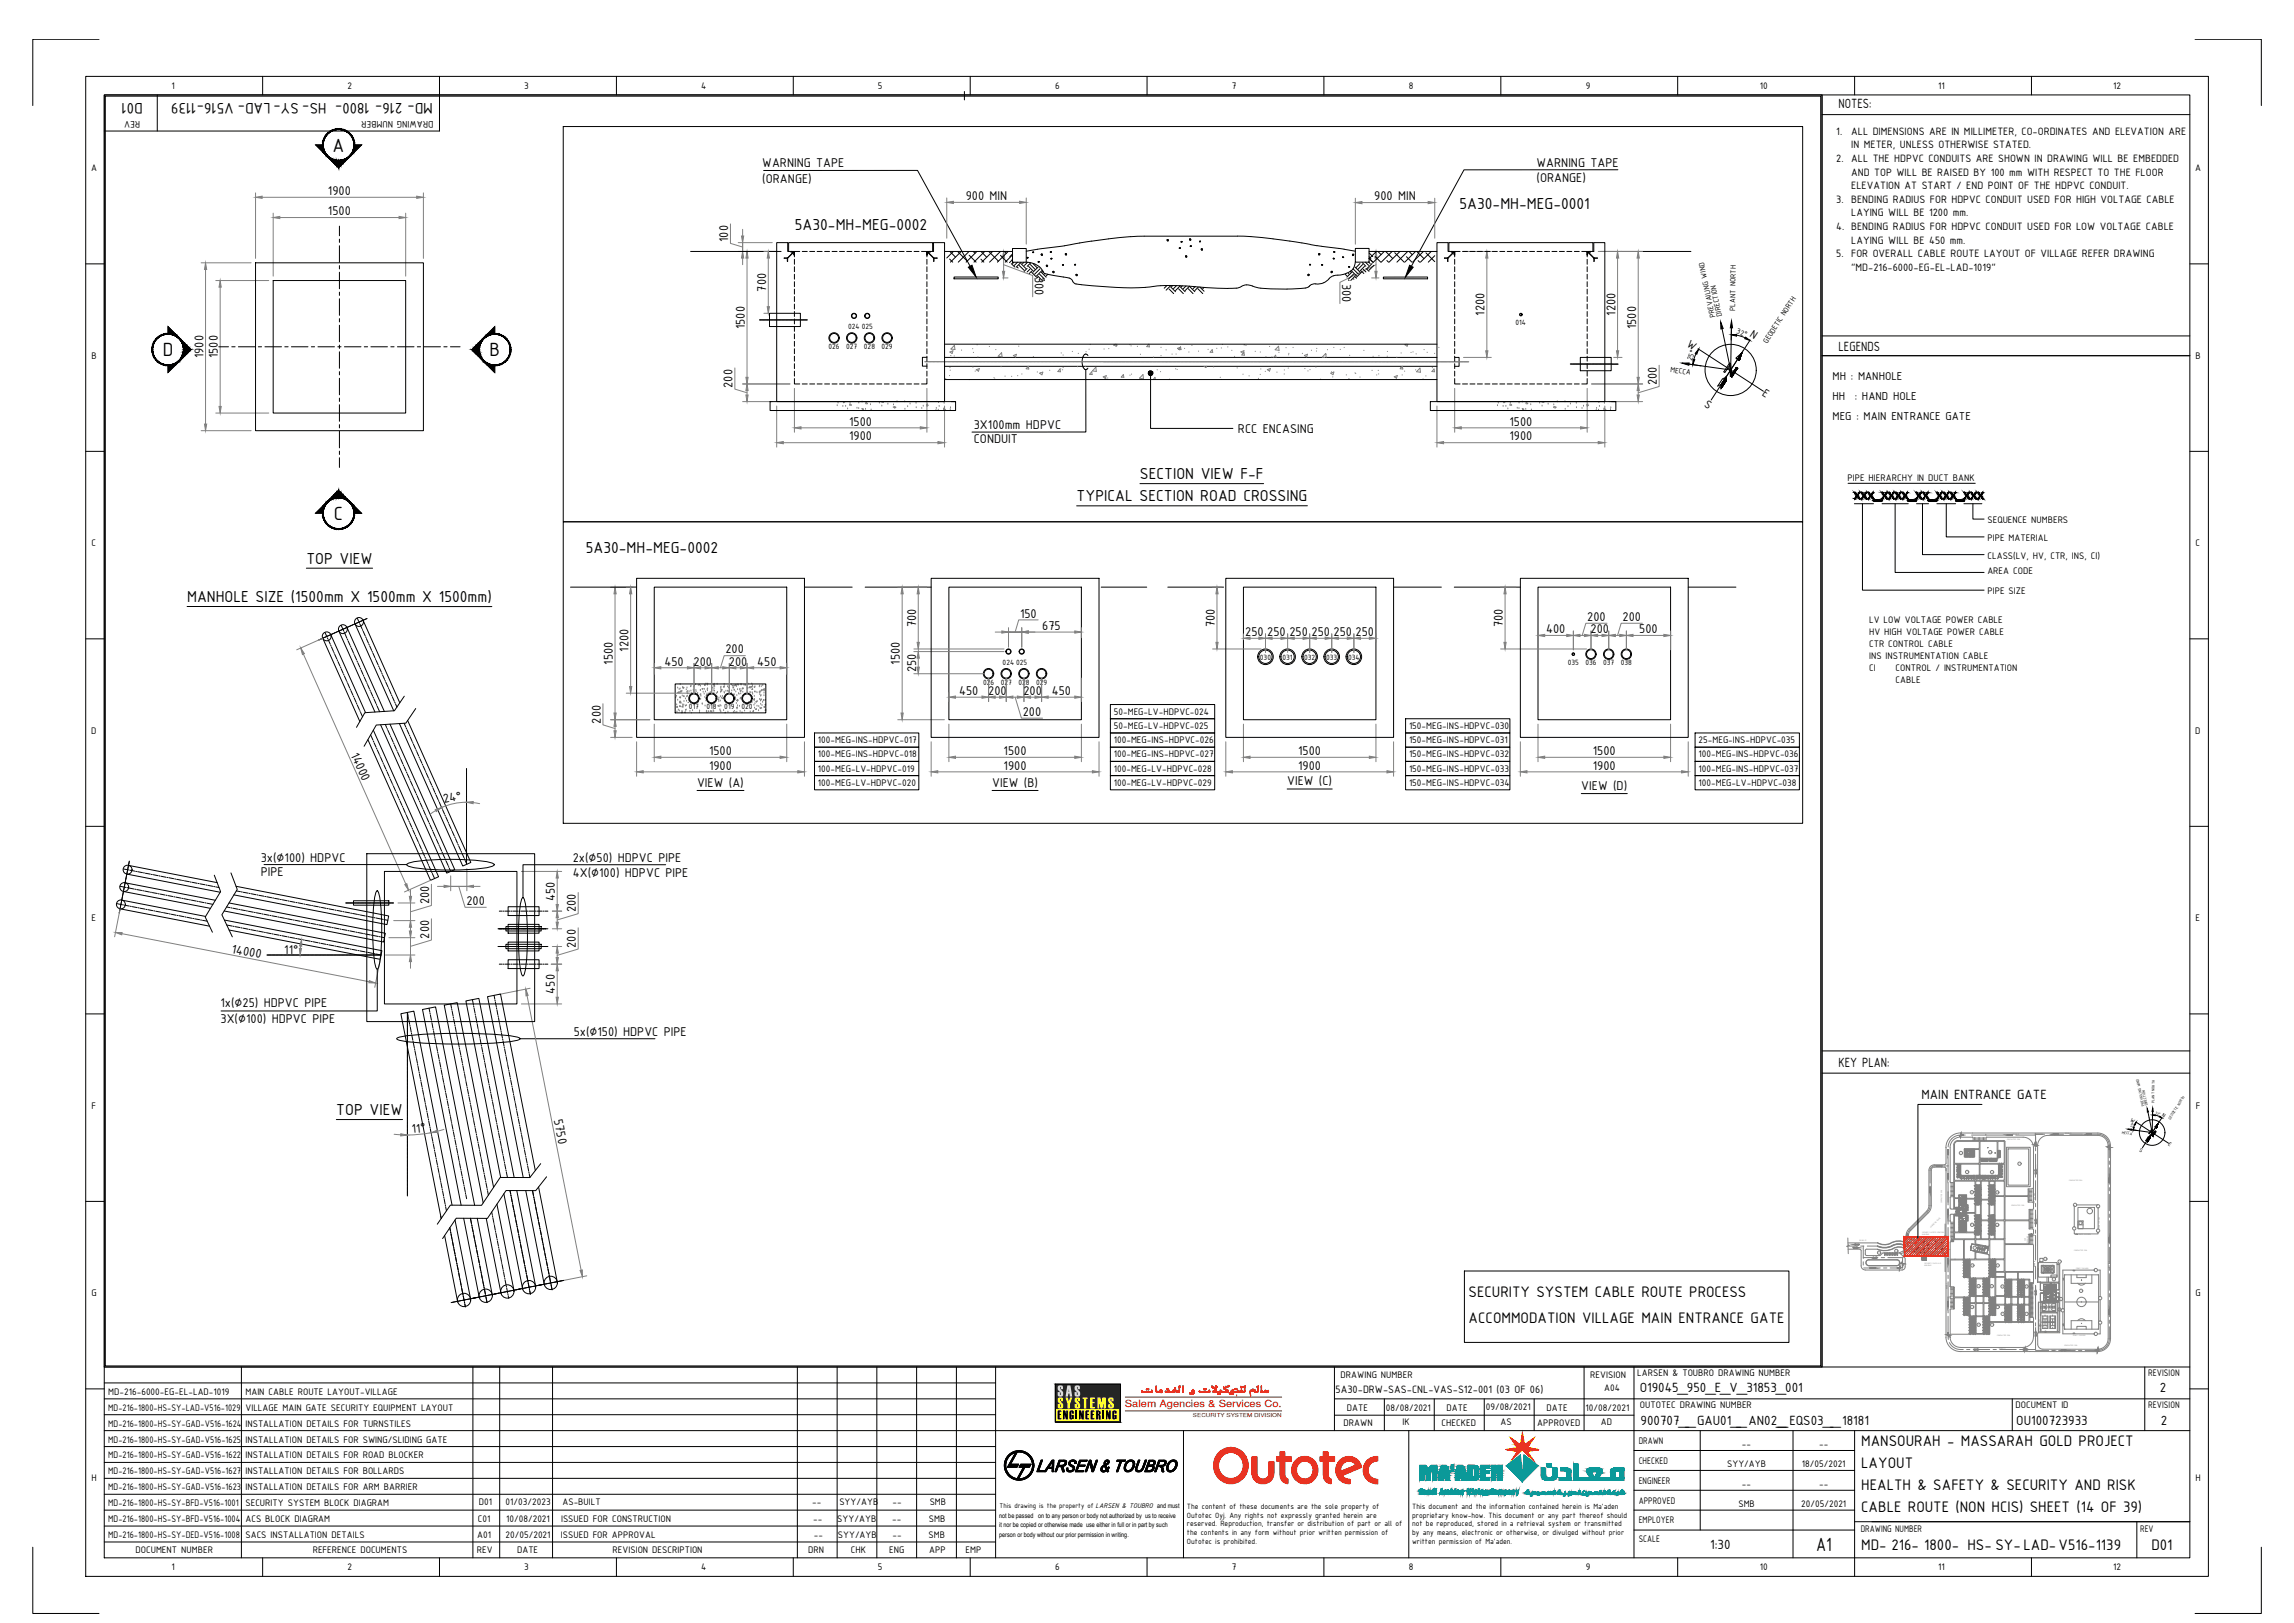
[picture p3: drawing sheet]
<svg xmlns="http://www.w3.org/2000/svg" width="1189mm" height="841mm" viewBox="0 0 1189 841" stroke-linecap="round" stroke-linejoin="round" font-family="sans-serif">
<defs><g id="words">
<g font-size="10.7">
<text x="172" y="79">A</text>
<text x="84" y="185">D</text>
<text x="254" y="185">B</text>
<text x="173" y="269">C</text>
<text x="941" y="803">A1</text>
</g>
<g font-size="8.9">
<text x="756" y="108">5A30-MH-MEG-0001</text>
<text x="412" y="119">5A30-MH-MEG-0002</text>
<text x="591" y="248">SECTION VIEW F-F</text>
<text x="558" y="260">TYPICAL SECTION ROAD CROSSING</text>
<text x="304" y="286">5A30-MH-MEG-0002</text>
<text x="159" y="292">TOP VIEW</text>
<text x="97" y="312">MANHOLE SIZE (1500mm X 1500mm X 1500mm)</text>
<text x="174" y="578">TOP VIEW</text>
</g>
<g font-size="8.5">
<text x="74" y="53" transform="rotate(180 74 53)">D01</text>
<text x="224" y="53" transform="rotate(180 224 53)">MD- 216- 1800- HS- SY-LAD- V516-1139</text>
<text x="761" y="672">SECURITY SYSTEM CABLE ROUTE PROCESS</text>
<text x="761" y="686">ACCOMMODATION VILLAGE MAIN ENTRANCE GATE</text>
<text x="965" y="750">MANSOURAH - MASSARAH GOLD PROJECT</text>
<text x="965" y="761">LAYOUT</text>
<text x="965" y="772">HEALTH &amp; SAFETY &amp; SECURITY AND RISK</text>
<text x="965" y="784">CABLE ROUTE (NON HCIS) SHEET (14 OF 39)</text>
<text x="965" y="803">MD- 216- 1800- HS- SY-LAD-V516-1139</text>
<text x="1115" y="803">D01</text>
</g>
<text font-size="8.2" fill="#dbdbdb" x="548" y="724">SAS</text>
<text font-size="8.2" fill="#ff3" x="548" y="730">SYSTEMS</text>
<g font-size="7.5">
<text x="953" y="56">NOTES:</text>
<text x="953" y="182">LEGENDS</text>
<text x="953" y="553">KEY PLAN:</text>
<text x="996" y="569">MAIN ENTRANCE GATE</text>
<text x="850" y="721">O19045_950_E_V_31853_001</text>
<text x="1119" y="721">2</text>
<text x="850" y="739">900707__GAU01__AN02_</text>
<text x="922" y="739">_EQS03__18181</text>
<text x="1045" y="739">OU100723933</text>
<text x="1120" y="739">2</text>
<text x="886" y="803">1:30</text>
</g>
<g font-size="7.1">
<text x="395" y="87">WARNING TAPE</text>
<text x="796" y="86">WARNING TAPE</text>
<text x="395" y="95">(ORANGE)</text>
<text x="796" y="95">(ORANGE)</text>
<text x="170" y="101">1900</text>
<text x="500" y="104">900 MIN</text>
<text x="712" y="104">900 MIN</text>
<text x="170" y="112">1500</text>
<text x="377" y="125" transform="rotate(-90 377 125)">100</text>
<text x="536" y="143" transform="rotate(90 536 143)">300</text>
<text x="696" y="147" transform="rotate(90 696 147)">300</text>
<text x="397" y="151" transform="rotate(-90 397 151)">700</text>
<text x="769" y="164" transform="rotate(-90 769 164)">1200</text>
<text x="837" y="164" transform="rotate(-90 837 164)">1200</text>
<text x="386" y="171" transform="rotate(-90 386 171)">1500</text>
<text x="848" y="171" transform="rotate(-90 848 171)">1500</text>
<text x="105" y="186" transform="rotate(-90 105 186)">1900</text>
<text x="113" y="186" transform="rotate(-90 113 186)">1500</text>
<text x="380" y="201" transform="rotate(-90 380 201)">200</text>
<text x="859" y="200" transform="rotate(-90 859 200)">200</text>
<text x="440" y="221">1500</text>
<text x="782" y="221">1500</text>
<text x="505" y="222">3X100mm HDPVC</text>
<text x="642" y="225">RCC ENCASING</text>
<text x="440" y="228">1900</text>
<text x="505" y="230">CONDUIT</text>
<text x="782" y="228">1900</text>
<text x="529" y="320">150</text>
<text x="823" y="322">200</text>
<text x="841" y="322">200</text>
<text x="475" y="325" transform="rotate(-90 475 325)">700</text>
<text x="540" y="326">675</text>
<text x="630" y="325" transform="rotate(-90 630 325)">700</text>
<text x="645" y="330">250</text>
<text x="657" y="330">250</text>
<text x="668" y="330">250</text>
<text x="680" y="330">250</text>
<text x="691" y="330">250</text>
<text x="703" y="330">250</text>
<text x="779" y="325" transform="rotate(-90 779 325)">700</text>
<text x="801" y="328">400</text>
<text x="824" y="328">200</text>
<text x="850" y="328">500</text>
<text x="326" y="338" transform="rotate(-90 326 338)">1200</text>
<text x="376" y="339">200</text>
<text x="318" y="345" transform="rotate(-90 318 345)">1500</text>
<text x="344" y="345">450</text>
<text x="359" y="345">200</text>
<text x="378" y="345">200</text>
<text x="392" y="345">450</text>
<text x="466" y="345" transform="rotate(-90 466 345)">1500</text>
<text x="475" y="348" transform="rotate(-90 475 348)">250</text>
<text x="497" y="360">450</text>
<text x="512" y="360">200</text>
<text x="530" y="360">200</text>
<text x="545" y="360">450</text>
<text x="530" y="371">200</text>
<text x="311" y="375" transform="rotate(-90 311 375)">200</text>
<text x="182" y="391" transform="rotate(66 182 391)">14000</text>
<text x="367" y="391">1500</text>
<text x="520" y="391">1500</text>
<text x="673" y="391">1500</text>
<text x="825" y="391">1500</text>
<text x="367" y="399">1900</text>
<text x="520" y="399">1900</text>
<text x="673" y="399">1900</text>
<text x="825" y="399">1900</text>
<text x="361" y="408">VIEW (A)</text>
<text x="514" y="408">VIEW (B)</text>
<text x="667" y="407">VIEW (C)</text>
<text x="820" y="409">VIEW (D)</text>
<text x="230" y="416" transform="rotate(-12 230 416)">24°</text>
<text x="135" y="447">3x(∅100) HDPVC</text>
<text x="297" y="447">2x(∅50) HDPVC PIPE</text>
<text x="135" y="454">PIPE</text>
<text x="297" y="455">4X(∅100) HDPVC PIPE</text>
<text x="288" y="467" transform="rotate(-90 288 467)">450</text>
<text x="222" y="469" transform="rotate(-90 222 469)">200</text>
<text x="242" y="469">200</text>
<text x="299" y="473" transform="rotate(-90 299 473)">200</text>
<text x="222" y="486" transform="rotate(-90 222 486)">200</text>
<text x="299" y="491" transform="rotate(-90 299 491)">200</text>
<text x="120" y="494" transform="rotate(11 120 494)">14000</text>
<text x="147" y="494">11°</text>
<text x="288" y="515" transform="rotate(-90 288 515)">450</text>
<text x="114" y="522">1x(∅25) HDPVC PIPE</text>
<text x="114" y="530">3X(∅100) HDPVC PIPE</text>
<text x="297" y="537">5x(∅150) HDPVC PIPE</text>
<text x="287" y="581" transform="rotate(79 287 581)">5750</text>
<text x="214" y="587" transform="rotate(-6 214 587)">11°</text>
</g>
<text font-size="6.6" x="548" y="735">ENGINEERING</text>
<g font-size="6.4">
<text x="874" y="179" transform="rotate(33 874 179)">W</text>
<text x="906" y="174" transform="rotate(33 906 174)">N</text>
<text x="950" y="197">MH : MANHOLE</text>
<text x="913" y="205" transform="rotate(33 913 205)">E</text>
<text x="950" y="207">HH</text>
<text x="961" y="207">: HAND HOLE</text>
<text x="883" y="211" transform="rotate(33 883 211)">S</text>
<text x="950" y="218">MEG : MAIN ENTRANCE GATE</text>
</g>
<g font-size="6">
<text x="952" y="70">1.</text>
<text x="959" y="70">ALL DIMENSIONS ARE IN MILLIMETER, CO-ORDINATES AND ELEVATION ARE</text>
<text x="959" y="77">IN METER, UNLESS OTHERWISE STATED.</text>
<text x="952" y="84">2. ALL THE HDPVC CONDUITS ARE SHOWN IN DRAWING WILL BE EMBEDDED</text>
<text x="959" y="91">AND TOP WILL BE RAISED BY 100 mm WITH RESPECT TO THE FLOOR</text>
<text x="959" y="98">ELEVATION AT START / END POINT OF THE HDPVC CONDUIT.</text>
<text x="952" y="105">3. BENDING RADIUS FOR HDPVC CONDUIT USED FOR HIGH VOLTAGE CABLE</text>
<text x="959" y="112">LAYING WILL BE 1200 mm.</text>
<text x="952" y="119">4. BENDING RADIUS FOR HDPVC CONDUIT USED FOR LOW VOLTAGE CABLE</text>
<text x="959" y="126">LAYING WILL BE 450 mm.</text>
<text x="952" y="133">5. FOR OVERALL CABLE ROUTE LAYOUT OF VILLAGE REFER DRAWING</text>
<text x="959" y="140">&quot;MD-216-6000-EG-EL-LAD-1019&quot;</text>
<text x="692" y="722">5A30-DRW-SAS-CNL-VAS-S12-001 (03 OF 06)</text>
</g>
<g font-size="5.3">
<text x="89" y="46">1</text>
<text x="180" y="46">2</text>
<text x="272" y="46">3</text>
<text x="363" y="46">4</text>
<text x="455" y="46">5</text>
<text x="547" y="46">6</text>
<text x="638" y="46">7</text>
<text x="730" y="46">8</text>
<text x="822" y="46">9</text>
<text x="912" y="46">10</text>
<text x="1004" y="46">11</text>
<text x="1095" y="46">12</text>
<text x="73" y="63" transform="rotate(180 73 63)">REV</text>
<text x="225" y="63" transform="rotate(180 225 63)">DRAWING NUMBER</text>
<text x="47" y="89">A</text>
<text x="1138" y="89">A</text>
<text x="47" y="186">B</text>
<text x="1138" y="186">B</text>
<text x="957" y="249">PIPE HIERARCHY IN DUCT BANK</text>
<text x="1030" y="271">SEQUENCE NUMBERS</text>
<text x="1030" y="280">PIPE MATERIAL</text>
<text x="47" y="283">C</text>
<text x="1138" y="283">C</text>
<text x="1030" y="289">CLASS(LV, HV, CTR, INS, CI)</text>
<text x="1030" y="298">AREA CODE</text>
<text x="1030" y="308">PIPE SIZE</text>
<text x="969" y="323">LV LOW VOLTAGE POWER CABLE</text>
<text x="969" y="329">HV HIGH VOLTAGE POWER CABLE</text>
<text x="969" y="335">CTR CONTROL CABLE</text>
<text x="969" y="342">INS INSTRUMENTATION CABLE</text>
<text x="969" y="348">CI</text>
<text x="982" y="348">CONTROL / INSTRUMENTATION</text>
<text x="982" y="354">CABLE</text>
<text x="577" y="370">50-MEG-LV-HDPVC-024</text>
<text x="577" y="378">50-MEG-LV-HDPVC-025</text>
<text x="730" y="378">150-MEG-INS-HDPVC-030</text>
<text x="47" y="380">D</text>
<text x="1138" y="380">D</text>
<text x="424" y="385">100-MEG-INS-HDPVC-017</text>
<text x="577" y="385">100-MEG-INS-HDPVC-026</text>
<text x="730" y="385">150-MEG-INS-HDPVC-031</text>
<text x="880" y="385">25-MEG-INS-HDPVC-035</text>
<text x="424" y="392">100-MEG-INS-HDPVC-018</text>
<text x="577" y="392">100-MEG-INS-HDPVC-027</text>
<text x="730" y="392">150-MEG-INS-HDPVC-032</text>
<text x="880" y="392">100-MEG-INS-HDPVC-036</text>
<text x="424" y="400">100-MEG-LV-HDPVC-019</text>
<text x="577" y="400">100-MEG-LV-HDPVC-028</text>
<text x="730" y="400">150-MEG-INS-HDPVC-033</text>
<text x="880" y="400">100-MEG-INS-HDPVC-037</text>
<text x="424" y="407">100-MEG-LV-HDPVC-020</text>
<text x="577" y="407">100-MEG-LV-HDPVC-029</text>
<text x="730" y="407">150-MEG-INS-HDPVC-034</text>
<text x="880" y="407">100-MEG-LV-HDPVC-038</text>
<text x="47" y="477">E</text>
<text x="1138" y="477">E</text>
<text x="47" y="575">F</text>
<text x="1138" y="575">F</text>
<text x="47" y="672">G</text>
<text x="1138" y="672">G</text>
<text x="695" y="714">DRAWING NUMBER</text>
<text x="824" y="714">REVISION</text>
<text x="849" y="713">LARSEN &amp; TOUBRO DRAWING NUMBER</text>
<text x="1113" y="713">REVISION</text>
<text x="56" y="723">MD-216-6000-EG-EL-LAD-1019</text>
<text x="127" y="723">MAIN CABLE ROUTE LAYOUT-VILLAGE</text>
<text x="831" y="721">A04</text>
<text x="56" y="731">MD-216-1800-HS-SY-LAD-V516-1029</text>
<text x="127" y="731">VILLAGE MAIN GATE SECURITY EQUIPMENT LAYOUT</text>
<text x="698" y="731">DATE</text>
<text x="718" y="731">08/08/2021</text>
<text x="750" y="731">DATE</text>
<text x="770" y="731">09/08/2021</text>
<text x="801" y="731">DATE</text>
<text x="822" y="731">10/08/2021</text>
<text x="850" y="730">OUTOTEC DRAWING NUMBER</text>
<text x="1045" y="730">DOCUMENT ID</text>
<text x="1113" y="730">REVISION</text>
<text x="56" y="739">MD-216-1800-HS-SY-GAD-V516-1624</text>
<text x="127" y="739">INSTALLATION DETAILS FOR TURNSTILES</text>
<text x="696" y="739">DRAWN</text>
<text x="727" y="738">IK</text>
<text x="747" y="739">CHECKED</text>
<text x="778" y="738">AS</text>
<text x="797" y="739">APPROVED</text>
<text x="830" y="738">AD</text>
<text x="56" y="748">MD-216-1800-HS-SY-GAD-V516-1625</text>
<text x="127" y="748">INSTALLATION DETAILS FOR SWING/SLIDING GATE</text>
<text x="849" y="748">DRAWN</text>
<text x="903" y="750">--</text>
<text x="943" y="750">--</text>
<text x="56" y="756">MD-216-1800-HS-SY-GAD-V516-1622</text>
<text x="127" y="756">INSTALLATION DETAILS FOR ROAD BLOCKER</text>
<text x="849" y="759">CHECKED</text>
<text x="895" y="760">SYY/AYB</text>
<text x="934" y="760">18/05/2021</text>
<text x="47" y="768">H</text>
<text x="56" y="764">MD-216-1800-HS-SY-GAD-V516-1627</text>
<text x="127" y="764">INSTALLATION DETAILS FOR BOLLARDS</text>
<text x="1138" y="768">H</text>
<text x="56" y="772">MD-216-1800-HS-SY-GAD-V516-1623</text>
<text x="127" y="772">INSTALLATION DETAILS FOR ARM BARRIER</text>
<text x="849" y="769">ENGINEER</text>
<text x="903" y="771">--</text>
<text x="943" y="771">--</text>
<text x="248" y="780">D01</text>
<text x="262" y="780">01/03/2023</text>
<text x="291" y="780">AS-BUILT</text>
<text x="421" y="780">--</text>
<text x="435" y="780">SYY/AYB</text>
<text x="463" y="780">--</text>
<text x="482" y="780">SMB</text>
<text x="849" y="779">APPROVED</text>
<text x="56" y="780">MD-216-1800-HS-SY-BFD-V516-1001</text>
<text x="127" y="780">SECURITY SYSTEM BLOCK DIAGRAM</text>
<text x="901" y="781">SMB</text>
<text x="934" y="781">20/05/2021</text>
<text x="56" y="789">MD-216-1800-HS-SY-BFD-V516-1004</text>
<text x="127" y="789">ACS BLOCK DIAGRAM</text>
<text x="248" y="789">C01</text>
<text x="262" y="789">10/08/2021</text>
<text x="291" y="789">ISSUED FOR CONSTRUCTION</text>
<text x="421" y="789">--</text>
<text x="434" y="789">SYY/AYB</text>
<text x="462" y="789">--</text>
<text x="481" y="789">SMB</text>
<text x="849" y="789">EMPLOYER</text>
<text x="56" y="797">MD-216-1800-HS-SY-DED-V516-1008</text>
<text x="127" y="797">SACS INSTALLATION DETAILS</text>
<text x="247" y="797">A01</text>
<text x="262" y="797">20/05/2021</text>
<text x="291" y="797">ISSUED FOR APPROVAL</text>
<text x="422" y="797">--</text>
<text x="434" y="797">SYY/AYB</text>
<text x="463" y="797">--</text>
<text x="481" y="797">SMB</text>
<text x="964" y="794">DRAWING NUMBER</text>
<text x="1109" y="794">REV</text>
<text x="849" y="799">SCALE</text>
<text x="70" y="805">DOCUMENT NUMBER</text>
<text x="162" y="805">REFERENCE DOCUMENTS</text>
<text x="247" y="805">REV</text>
<text x="268" y="805">DATE</text>
<text x="317" y="805">REVISION DESCRIPTION</text>
<text x="419" y="805">DRN</text>
<text x="441" y="805">CHK</text>
<text x="461" y="805">ENG</text>
<text x="482" y="805">APP</text>
<text x="500" y="805">EMP</text>
<text x="89" y="814">1</text>
<text x="180" y="814">2</text>
<text x="272" y="814">3</text>
<text x="363" y="814">4</text>
<text x="455" y="814">5</text>
<text x="547" y="814">6</text>
<text x="638" y="814">7</text>
<text x="730" y="814">8</text>
<text x="822" y="814">9</text>
<text x="912" y="814">10</text>
<text x="1004" y="814">11</text>
<text x="1095" y="814">12</text>
</g>
<text font-size="5.2" fill="#c70000" x="583" y="729">Salem Agencies &amp; Services Co.</text>
<g font-size="4.3">
<text x="899" y="161" transform="rotate(-89 899 161)">PLANT NORTH</text>
<text x="889" y="164" transform="rotate(-102 889 164)">PREVAILING WIND</text>
<text x="892" y="164" transform="rotate(-102 892 164)">DIRECTION</text>
<text x="440" y="171">024</text>
<text x="447" y="171">025</text>
<text x="785" y="169">014</text>
<text x="900" y="173" transform="rotate(17 900 173)">32°</text>
<text x="916" y="178" transform="rotate(-57 916 178)">GEODETIC NORTH</text>
<text x="429" y="181">026</text>
<text x="439" y="181">027</text>
<text x="448" y="181">028</text>
<text x="457" y="181">029</text>
<text x="877" y="187" transform="rotate(-69 877 187)">25°</text>
<text x="865" y="193" transform="rotate(8 865 193)">MECCA</text>
<text x="653" y="342">030</text>
<text x="665" y="342">031</text>
<text x="676" y="342">032</text>
<text x="687" y="342">033</text>
<text x="699" y="342">034</text>
<text x="520" y="345">024</text>
<text x="527" y="345">025</text>
<text x="813" y="345">035</text>
<text x="822" y="345">036</text>
<text x="831" y="345">037</text>
<text x="840" y="345">038</text>
<text x="509" y="355">026</text>
<text x="519" y="355">027</text>
<text x="528" y="355">028</text>
<text x="537" y="355">029</text>
<text x="357" y="367">017</text>
<text x="366" y="367">018</text>
<text x="375" y="367">019</text>
<text x="384" y="367">020</text>
<text x="615" y="782">The content of these documents are the sole property of</text>
<text x="732" y="782">This document and the information contained herein is Ma'aden</text>
<text x="615" y="786">Outotec Oyj. Any rights not expressly granted herein are</text>
<text x="615" y="791">reserved. Reproduction, transfer or distribution of part or all of</text>
<text x="732" y="786">proprietary know-how. This document or any part thereof should</text>
<text x="732" y="791">not be reproduced, stored in a retrieval system or transmitted</text>
<text x="615" y="796">the contents in any form without prior written permission of</text>
<text x="732" y="796">by any means, electronic or otherwise, or divulged without prior</text>
<text x="615" y="800">Outotec is prohibited.</text>
<text x="732" y="800">written permission of Ma'aden.</text>
</g>
<text font-size="3.8" x="518" y="782">This drawing is the property of LARSEN &amp; TOUBRO and must</text>
<g font-size="3.5">
<text x="518" y="787">not be passed on to any person or body not authorized by us to receive</text>
<text x="518" y="792">it nor be copied or otherwise made use either in full or in part by such</text>
<text x="518" y="796">person or body without our prior permission in writing.</text>
</g>
<g font-size="3.2">
<text x="1104" y="581" transform="rotate(33 1104 581)">W</text>
<text x="1120" y="578" transform="rotate(32 1120 578)">N</text>
<text x="1123" y="593" transform="rotate(34 1123 593)">E</text>
<text x="1108" y="596" transform="rotate(32 1108 596)">S</text>
</g>
<text font-size="3.1" fill="#808080" x="1029" y="631">G</text>
<text font-size="2.8" fill="#c70000" x="618" y="734">SECURITY SYSTEM DIVISION</text>
<g font-size="2.6" fill="#808080">
<text x="1022" y="616">G</text>
<text x="1029" y="616">G</text>
<text x="1022" y="625">A</text>
<text x="1023" y="625">1</text>
<text x="1029" y="625">A</text>
<text x="1030" y="625">1</text>
<text x="1033" y="625">3</text>
<text x="1022" y="641">A</text>
<text x="1023" y="641">1</text>
<text x="1029" y="641">A</text>
<text x="1030" y="641">1</text>
<text x="1033" y="641">3</text>
</g>
<g font-size="2.1">
<text x="1111" y="573" transform="rotate(-102 1111 573)">PREVAILING WIND</text>
<text x="1113" y="573" transform="rotate(-102 1113 573)">DIRECTION</text>
<text x="1117" y="572" transform="rotate(-89 1117 572)">PLANT NORTH</text>
<text x="1117" y="577" transform="rotate(17 1117 577)">32°</text>
<text x="1125" y="580" transform="rotate(-57 1125 580)">GEODETIC NORTH</text>
<text x="1100" y="587" transform="rotate(8 1100 587)">MECCA</text>
<text x="1105" y="585" transform="rotate(-69 1105 585)">25°</text>
</g>
<g font-size="1" fill="#808080">
<text x="1043" y="588">ROAD-2</text>
<text x="1070" y="588">ROAD-5</text>
<text x="1040" y="591">COMPACTED SOIL</text>
<text x="1016" y="598">V</text>
<text x="1031" y="597">G</text>
<text x="1046" y="603">2</text>
<text x="1019" y="608">A</text>
<text x="1032" y="608">A</text>
<text x="1072" y="612">COMPACTED SOIL</text>
<text x="1006" y="623" transform="rotate(-90 1006 623)">COMPACTED SOIL</text>
<text x="1021" y="618">B1</text>
<text x="1035" y="618">B2</text>
<text x="1055" y="624" transform="rotate(-90 1055 624)">CAR PARKING</text>
<text x="1042" y="625">COMPACTED SOIL</text>
<text x="1021" y="635">B3</text>
<text x="1035" y="635">B4</text>
<text x="1078" y="634">11</text>
<text x="996" y="639">SECURITY ACCESS CONTROL</text>
<text x="996" y="640">BUILDING</text>
<text x="1001" y="636" transform="rotate(-45 1001 636)">PERIMETER FENCE</text>
<text x="1053" y="636" transform="rotate(-90 1053 636)">CAR PARKING</text>
<text x="1077" y="640">FENCE 1.5M.HIGH</text>
<text x="1088" y="637" transform="rotate(-90 1088 637)">FENCE 1.5M.HIGH</text>
<text x="964" y="643">ROAD-12</text>
<text x="1023" y="647">5</text>
<text x="1051" y="644" transform="rotate(-90 1051 644)">PARKING</text>
<text x="973" y="650">15</text>
<text x="982" y="649">13</text>
<text x="1059" y="653">23</text>
<text x="1067" y="654">1</text>
<text x="1075" y="648">COMPACTED SOIL</text>
<text x="997" y="655">SECURITY PASS &amp; ID</text>
<text x="997" y="656">BUILDING</text>
<text x="1022" y="656">C5</text>
<text x="1035" y="656">C1</text>
<text x="1055" y="656" transform="rotate(-90 1055 656)">ROAD-4</text>
<text x="1076" y="657">FENCE 1.5M.HIGH</text>
<text x="1093" y="657" transform="rotate(-90 1093 657)">ROAD-6</text>
<text x="1064" y="663">3</text>
<text x="1009" y="668" transform="rotate(-90 1009 668)">ROAD-1</text>
<text x="1025" y="667">C6</text>
<text x="1032" y="667">C2</text>
<text x="1037" y="667">D3</text>
<text x="1050" y="667">D1</text>
<text x="1078" y="669">9</text>
<text x="1012" y="678" transform="rotate(-90 1012 678)">CAR PARKING</text>
<text x="1022" y="678">C7</text>
<text x="1035" y="678">C3</text>
<text x="1053" y="676" transform="rotate(-90 1053 676)">CAR PARKING</text>
<text x="1067" y="673">24</text>
<text x="1037" y="681">D4</text>
<text x="1050" y="681">D2</text>
<text x="1067" y="679">10</text>
<text x="1025" y="687">C8</text>
<text x="1032" y="687">C4</text>
<text x="1057" y="690" transform="rotate(-90 1057 690)">FENCE 1.5M.HIGH</text>
<text x="1035" y="692">COMPACTED SOIL</text>
<text x="1074" y="692">FENCE 1.5M.HIGH</text>
<text x="1036" y="699">ROAD-3</text>
<text x="1063" y="700">ROAD-7</text>
<text x="1070" y="697">COMPACTED SOIL</text>
</g>
<g font-size=".2" fill="#808080">
<text x="999" y="642">ADDITIONAL INSPECTION AREA</text>
<text x="999" y="646" transform="rotate(-90 999 646)">REJECTION LANE</text>
<text x="999" y="649">ADDITIONAL INSPECTION AREA</text>
</g>
</g></defs>
<!-- layer: TEXT -->
<path d="M591 251h64M678 262h-120M159 294h34M97 314h158M361 410h25M514 410h24M667 409h23M820 411h23M174 580h35" fill="none" stroke="#000" stroke-width=".52"/>
<!-- layer: DUCT BANK -->
<path d="M494 144h23h-23zM717 144h23h-23z" fill="none" stroke="#000" stroke-width=".52"/>
<!-- layer: BURIED CABLE DIM -->
<path d="M502 138l2-1 2 7zM731 137l1 1-4 6z" fill="#000" stroke="#000" stroke-width=".52"/>
<g fill="none" stroke="#000" stroke-width=".52">
<path d="M396 88h80l27 50M838 88h-79l-28 50M394 166h24M399 162h16v7h-16zM480 185h-2v5h2M490 185h255M490 190h255M754 185h2v5h-2M814 189h25M819 185h16v7h-16zM165 332h.1M166 331h.1"/>
<path d="M166 331l-1 1M167 331h.1M168 331h.1M168 330h.1M168 330l-1 1M168 328l1 2M169 330h.1M170 330h.1M170 331h.1M170 332l1 2M170 329h.1M171 329l-2 1"/>
<path d="M171 329h.1M171 334l1 1M172 335l1 3M172 329h.1M172 329h-1M172 328v1M173 328h.1M173 338v1M173 339l2 2M174 328h-1M174 328h.1M175 327h.1"/>
<path d="M175 327l-1 1M176 327h-1M176 327h.1M177 324l1 3M177 326h.1M177 326l-1 1M178 326h.1M178 327l1 1M179 326h.1M179 328l1 3M179 325h.1M180 325h.1"/>
<path d="M180 331v1M180 325l-2 1M180 332l1 2M181 325h.1M181 325h-1M182 335h.1M182 324h-1M182 336l1 2M182 324h.1M183 324h-1M183 324h.1M183 339h1"/>
<path d="M184 323l-1 1M184 323h.1M184 340l1 2M185 323h.1M185 320l1 2M186 323h-1M186 322l-2 1M186 322h.1M186 322v1M187 323l1 3M187 322h.1M188 326v1"/>
<path d="M188 322h.1M188 321l-2 1M188 321h.1M188 327l1 3M189 321h.1M189 330h1M190 321h-1M190 321h.1M190 331l1 2M191 334h.1M192 335l1 2M193 338h.1"/>
<path d="M193 338l1 3M175 342h.1M175 343l1 2M176 346h1M177 347l1 2M178 349v1M178 350l2 3M180 353v1M180 354l1 2M181 357h1M182 358l1 2M185 342v1"/>
<path d="M185 343l1 3M187 346v1M187 347l1 3M188 350h1M189 351l1 2M190 354h.1M190 355l1 2M192 358h.1M192 358l1 3M194 341l1 1M195 342l1 3M196 345v1"/>
<path d="M197 346l1 2M198 349h.1M198 350l1 2M200 353h.1M200 354l1 2M201 356v1M202 357l1 3M183 361h.1M184 362l1 2M185 364v1M185 365l1 3M186 368l1 1"/>
<path d="M187 369l1 2M193 361l1 1M194 362l1 3M195 365v1M195 366l2 3M200 375v2M201 377v1M201 378l1 3M203 360v1M203 361l1 2M205 364h.1M205 365l1 1"/>
<path d="M209 375l1 2M210 377l1 1M211 378l1 2M422 380h54v7h-54zM575 372h55v8h-55zM575 380h55v7h-55zM575 365h55v7h-55zM728 380h55v7h-55zM728 372h55v8h-55zM878 380h55v7h-55zM192 381l1 2M193 384h1"/>
<path d="M194 385l1 2M195 388h.1M196 389l1 2M197 391v1M197 392l1 3M198 395l1 1M199 396l1 3M200 399h.1M201 400l1 2M202 381v1M203 382l1 3M204 385h.1"/>
<path d="M204 386l1 2M206 389h.1M206 390l1 2M207 393h1M208 393l1 3M209 396v1M209 397l1 3M212 381h.1M213 382l1 2M214 385h.1M214 386l1 2M216 388v1"/>
<path d="M216 389l1 3M217 392v1M218 393l1 3M219 396h.1M219 397l1 2M221 400h.1M242 398v49M422 387h54v8h-54zM422 395h54v7h-54zM575 387h55v8h-55zM575 395h55v7h-55zM728 387h55v8h-55z"/>
<path d="M728 395h55v7h-55zM878 387h55v8h-55zM878 395h55v7h-55zM202 403h.1M202 404l1 2M204 407h.1M204 407l1 3M205 410v1M206 411l1 3M207 414v1M207 415l1 2M209 418h.1"/>
<path d="M209 419l1 2M211 400v1M211 401l1 2M212 404h1M213 405l1 2M214 408h.1M214 409l1 2M216 411v1M216 412l1 3M217 415l1 1M218 416l1 2M219 419h.1"/>
<path d="M219 420l1 2M221 401l1 2M222 404h.1M223 404l1 3M224 407v1M224 408l1 3M226 411v1M226 412l1 2M227 415h.1M228 416l1 2M229 419h.1M229 420l1 2"/>
<path d="M422 402h54v7h-54zM575 402h55v7h-55zM728 402h55v7h-55zM878 402h55v7h-55zM210 422h.1M211 423l1 2M212 425v1M212 426l1 3M214 429v1M214 430l1 2M215 433h.1M216 434l1 2"/>
<path d="M217 437h.1M217 438l1 2M221 423h.1M221 424l1 2M222 426l1 1M223 427l1 3M224 430v1M224 431l2 2M226 434h.1M226 435l1 2M227 438h1M228 439l1 2"/>
<path d="M231 422v1M231 423l1 3M232 426l1 1M233 427l1 2M234 430h.1M234 431l1 2M236 434h.1M236 435l1 2M237 437l1 1M238 438l1 3M62 459l3 1M64 450l2 1"/>
<path d="M64 460h.1M65 459h.1M65 458h.1M65 458l-1 6M65 457h.1M65 456h.1M65 456v1M65 455h.1M66 454h-1M66 454h.1M66 453l-1 2M66 453h.1"/>
<path d="M66 460h.1M66 452h.1M66 451h.1M66 451v1M66 451h1M66 450h.1M67 449h.1M67 448v1M67 448h.1M67 447h.1M67 447l-1 4M67 446h.1"/>
<path d="M67 451h3M70 452h1M71 452h3M74 452h1M75 453h3M78 453h1M79 453l3 1M82 454h1M83 454l3 1M87 455h.1M88 455h2M91 455v1"/>
<path d="M92 456h2M95 456h.1M96 456l2 1M99 457h.1M100 457l2 1M103 458h.1M104 458h2M107 459h.1M108 459h2M111 459h.1M112 460h2M219 440v1"/>
<path d="M219 441l1 3M220 444v1M221 445l1 2M222 448h.1M222 449l1 2M224 452h.1M224 453l1 2M229 441v1M230 442l1 3M231 445v1M231 446l1 3M232 449h1"/>
<path d="M233 450l1 2M239 441v1M239 442l1 2M241 445h.1M241 446l1 2M61 468l2 1M62 473h.1M62 472v1M62 472h.1M62 471h.1M62 470v1M62 470h.1"/>
<path d="M63 469l-1 3M63 469h.1M63 468v1M63 468h.1M63 467h.1M63 467v1M63 466h.1M63 465h.1M63 465v1M63 469h1M64 464h-1M64 464h.1"/>
<path d="M64 463h.1M64 461v1M64 461h.1M64 469l3 1M67 460l2 1M68 470h.1M69 470h2M70 461h.1M71 461h2M72 470h.1M73 471h2M74 462h.1"/>
<path d="M75 462h2M76 471h.1M77 471l2 1M78 462h1M79 463h3M80 472h.1M81 472l2 1M82 463h1M83 463l3 1M84 473h.1M85 473h2M86 464h1"/>
<path d="M87 464l3 1M88 474h.1M89 474h2M90 465h1M91 465h3M92 474h.1M93 475h2M94 465l1 1M95 466h3M96 475h.1M97 475l2 1M98 466h1"/>
<path d="M99 466l3 1M100 476h.1M101 476l2 1M102 467h1M103 467l3 1M104 477h.1M105 477h2M106 468h1M107 468l3 1M117 470h2M118 479l2 1M120 470v1"/>
<path d="M121 471h2M121 480h.1M122 462h3M124 471h.1M125 471l2 1M125 462h1M126 462l3 1M128 472h.1M129 472l2 1M129 463h1M130 463l3 1M132 473h.1"/>
<path d="M133 473h2M133 464h1M134 464h3M136 474h.1M137 474h2M137 465h1M138 465h3M140 474h.1M141 475h2M141 465h1M142 465l3 1M144 475h.1"/>
<path d="M145 475l2 1M145 466h1M146 466l3 1M148 476h.1M149 476l3 1M149 467h1M150 467l3 1M152 477h1M153 477h3M153 468h1M154 468h3M156 477l1 1"/>
<path d="M157 478h3M157 468l1 1M158 469h3M160 478h1M161 478l3 1M161 469h1M162 469l3 1M164 479h1M165 479l3 1M166 470h.1M167 470l2 1M168 480h1"/>
<path d="M170 471h.1M171 471h2M174 472h.1M175 472h2M178 472h.1M179 473h2M179 468h25M182 473h.1M183 473l2 1M186 474h.1M187 474l2 1M190 475h.1"/>
<path d="M191 475h2M194 475v1M195 476h2M198 476h.1M199 477h2M259 472h1M261 472h.1M262 472h2M265 472h.1M266 472h3M269 472h1M270 472h3"/>
<path d="M273 472h1M274 472h3M277 472h1M278 472h3M281 472h1M282 472h2M122 480l2 1M125 481h.1M126 481h2M129 482h.1M130 482h2M133 482h.1"/>
<path d="M134 483h3M137 483h1M138 483l3 1M141 484h1M142 484l3 1M145 485h1M146 485h3M149 485l1 1M150 486h3M153 486h1M154 486l3 1M157 487h1"/>
<path d="M158 487l3 1M161 488h1M162 488l3 1M165 489h1M166 489h3M169 480l3 1M169 489l1 1M170 490h3M172 481h1M173 481h3M173 490h1M174 490l3 1"/>
<path d="M176 481l1 1M177 482h3M177 491h1M178 491l3 1M180 482h1M181 482l3 1M182 492h.1M183 492h2M184 483h1M185 483l3 1M186 493h.1M187 493h2"/>
<path d="M188 484h1M189 484h3M190 493h.1M191 494h2M192 485h1M193 485h3M194 494h.1M195 494l2 1h-59M197 485h.1M197 486h2M258 481h26M258 490h26"/>
<path d="M259 500h1M261 500h.1M262 500h2M265 500h.1M266 500h3M269 500h1M270 500h3M273 500h1M274 500h3M277 500h1M278 500h3M281 500h1"/>
<path d="M282 500h2M245 518v3M256 516v2M257 518v1M257 519v3M212 527l-1-2v95M212 527v1M212 528v3M212 531l1 1M213 532v3M213 535v1M213 536l1 3"/>
<path d="M214 539v1M222 522l1 3M223 525v1M223 526l1 3M224 529v1M224 530v3M224 533l1 1M225 534v3M225 537v1M225 538l1 3M234 520v3M234 523h.1"/>
<path d="M234 524l1 3M235 527v1M235 528l1 3M236 531v1M236 532v3M237 535v1M237 536v3M237 539v1M245 521l1 1M246 522v3M246 525v1M246 526l1 3"/>
<path d="M247 529v1M247 530l1 3M248 534h.1M248 535l1 2M249 538h.1M249 539v2M257 522v1M258 523v3M258 526v1M258 527l1 3M259 530v1M259 531l1 3"/>
<path d="M260 534v1M260 535v3M260 538l1 1M261 539v3M214 540l1 3M215 543v1M215 544l1 3M216 547v1M216 549v2M216 552h1M217 553v2M217 556h.1"/>
<path d="M217 557l1 2M218 560h.1M226 541v1M226 542l1 3M227 545v1M227 546l1 3M228 549v1M228 550v3M228 553l1 1M229 554v3M229 557v1M229 558l1 3"/>
<path d="M238 540v3M238 543v1M238 544l1 3M239 547v1M239 548l1 3M240 551v1M240 552v3M241 555v1M241 556v3M241 559v1M249 542h1M250 543v2"/>
<path d="M250 546h.1M250 547l1 2M251 550h.1M251 551l1 2M252 554h.1M252 555l1 2M253 558h.1M253 559v2M261 543h.1M262 544v2M262 547h.1M262 548l1 2"/>
<path d="M263 551h.1M263 552l1 2M264 555h.1M264 556v2M264 559h1M265 560v2M218 561l1 2M219 564h.1M219 565l1 2M220 568h.1M220 569v2M220 572h.1"/>
<path d="M221 573v2M221 576h.1M221 577l1 2M222 580h.1M230 561v1M230 562l1 3M231 565v1M231 566l1 3M232 570h.1M232 571v2M232 574h1M233 575v2"/>
<path d="M233 578h.1M233 579l1 2M241 560l1 3M242 563v1M242 564l1 3M243 567v1M243 568l1 3M244 572h.1M244 573v2M244 576h1M245 577v2M245 580h.1"/>
<path d="M253 562h1M254 563v2M254 566h.1M254 567l1 2M255 570h.1M255 571l1 2M256 574h.1M256 575l1 2M257 578h.1M257 579v2M265 563h.1M265 564l1 2"/>
<path d="M266 567h.1M266 568l1 2M267 571h.1M267 572l1 2M268 575h.1M268 576v2M268 579h1M269 580v2M222 581l1 2M223 584h.1M223 585v2M224 588h.1"/>
<path d="M224 589v2M224 592h.1M225 593v3M225 596v1M225 597l1 3M234 582h.1M234 583l1 2M235 586h.1M235 587l1 2M236 590h.1M236 591v2M236 594h.1"/>
<path d="M237 595v2M237 598h.1M237 599l1 2M245 581l1 2M246 584h.1M246 585l1 2M247 588h.1M247 589l1 2M248 592h.1M248 593v2M248 596h1M249 597v2"/>
<path d="M249 600h.1M257 582l1 1M258 583v3M258 586v1M258 587l1 3M259 590v1M259 591l1 3M260 594v1M260 595v3M261 598v1M261 599v3M269 583h.1"/>
<path d="M269 584l1 2M270 587h.1M270 588l1 3M271 591v1M271 592l1 3M272 595v1M272 596v3M272 599l1 1M226 600v1M226 601l1 3M227 604v1M227 605v3"/>
<path d="M228 608v1M228 609v3M228 612v1M229 613v3M229 616v1M229 617l1 3M238 602h.1M238 603l1 2M239 606h.1M239 607v2M240 610h.1M240 611v2"/>
<path d="M240 614h1M241 615v3M241 618v1M241 619l1 2M249 601l1 2M250 604h.1M250 605l1 2M251 608h.1M251 609l1 2M252 612h.1M252 613v2M252 616l1 1"/>
<path d="M253 617v2M261 602l1 1M262 603v3M262 606v1M262 607l1 3M264 617l1 2M265 619v1M273 600v3M273 603v1M273 604l1 3M274 607v1M274 608l1 2"/>
<path d="M276 617v3M230 620v1M230 621l1 3M231 624v1M231 625v2M233 636v2M234 638v1M234 639v3M244 631v3M244 635h1M245 636v2M245 639h.1"/>
<path d="M245 640l1 2M255 628v1M255 630h.1M255 631l1 3M256 634h.1M256 635l1 3M257 638v1M257 639v3M265 620v3M266 623v1M266 624v3M266 627v1"/>
<path d="M267 628v3M267 631v1M267 632l1 3M268 635v1M268 636l1 3M269 639v1M277 620v1M277 621v3M277 624l1 1M278 625v3M278 628v1M278 629l1 3"/>
<path d="M279 632v1M279 633l1 3M280 636v1M280 637l1 3M234 642v1M234 643l1 3M235 646v1M235 647l1 3M236 650v1M236 651l1 3M237 654v1M237 655v3"/>
<path d="M238 658v1M238 660v2M246 643h.1M246 644l1 2M247 647h.1M247 648l1 2M248 651h.1M248 652v2M248 655h1M249 656v2M249 659h.1M249 660l1 3"/>
<path d="M258 642v1M258 643v3M258 646l1 1M259 647v3M259 650v1M259 651l1 3M260 654v1M260 655l1 3M261 658v1M261 659v3M269 640v3M270 644h.1"/>
<path d="M270 645v2M270 648h.1M271 649v2M271 652h.1M271 653l1 2M272 656h.1M272 657l1 2M273 660h.1M281 640v1M281 641v3M281 644v1M282 645v3"/>
<path d="M282 649h.1M282 649l1 3M283 653h.1M283 654l1 2M284 657h.1M284 658v2M234 675h.1M235 675h.1M236 675h.1M236 675h-2M236 674v1M236 674h.1"/>
<path d="M237 674h.1M238 674h.1M238 663h.1M238 674h1M239 664v2M239 674h.1M239 667h.1M239 668l1 2M240 671h.1M240 672l1 2M240 674h.1M241 675h.1"/>
<path d="M241 676v1M241 673v1M242 673h.1M243 673h.1M244 673h.1M245 673h.1M246 673l-9 1M246 673h.1M247 672h.1M247 672l-1 1M248 672h.1M249 672h.1"/>
<path d="M250 672h.1M250 663v1M250 664l1 3M251 672h.1M251 667v1M251 668l1 3M251 672h-4M252 671v1M252 672v3M252 671h.1M252 671h1M253 671h.1"/>
<path d="M254 671l-3 1M254 671h.1M255 671h.1M256 671h.1M257 670l-1 1M257 670h.1M258 670h.1M259 670h.1M259 670l-4 1M260 670h.1M260 670h-1M261 670h-1"/>
<path d="M261 670h.1M262 662v1M262 663v3M262 669v1M262 669h.1M262 666v1M263 669h.1M263 667v3M263 670v1M263 669l-2 1M263 671l1 2M264 669h.1"/>
<path d="M264 669h-1M265 669h.1M266 669h.1M267 669h-3M267 669h.1M267 668v1M267 668h.1M268 668h-1M268 668h.1M268 668h1M269 668h.1M269 668h-1"/>
<path d="M270 668h-1M270 668h.1M271 668h.1M272 668h.1M272 667l-2 1M272 667h.1M273 667h.1M273 661v2M274 664h.1M274 665v2M274 667h.1M274 667h-1"/>
<path d="M274 668h.1M275 669v2M275 667h.1M276 667h-2M276 667h.1M277 667h.1M277 666h.1M278 666h.1M279 666h.1M280 666h.1M281 666h.1M281 666l-5 1"/>
<path d="M282 666h-1M282 666h.1M282 665h.1M283 665h.1M284 665h.1M285 665l-3 1M285 661h.1M285 665h.1M285 662v2M286 666v2M286 665h.1M287 665h.1"/>
<path d="M287 664l-1 1M287 664h.1M288 664h-1M288 664h.1M289 664h.1M290 664h.1M291 664h.1M291 664h-3M292 663l-1 1"/>
</g>
<!-- layer: DIMENSIONS -->
<g fill="none" stroke="#808080" stroke-width=".52">
<path d="M132 100v34M219 100v34M136 102h80M142 110v33M145 113h62M210 110v33M379 116v10l6 2M385 119v3M491 103v20M494 105h34M532 103v23M702 103v24"/>
<path d="M706 105h34M744 103v20M104 136h26M107 140v80M383 130h20M383 126h17M385 130v-4v4M385 134v3M387 134v62M398 134v25M519 130h3M520 137l15 6v11"/>
<path d="M520 134v7M711 130h3M713 137l-19 9v11M713 134v7M758 130h15M771 134v48M828 130h23M838 134v48M849 134v62M112 145h27M114 149v62M520 144h2"/>
<path d="M711 144h4M396 162h2M381 191v11l6 2M385 199h24M758 185h15M825 199h26M836 185h5M860 189v11l-11 4M112 214h27M385 208h15M387 202v3M403 210v22"/>
<path d="M412 201v23M480 201v23M490 210v22M745 210v22M754 201v23M823 201v23M832 210v22M834 208h17M849 202v3M104 223h26M406 229h80M415 222h62"/>
<path d="M748 229h80M757 222h62M319 308v61M327 308v48M330 304h-14M465 304h15M468 308v61M476 308v25M628 304h5M631 308v25M778 304h8M780 308v25"/>
<path d="M157 339l53 119M167 331l-13 6M386 340h-11l-2 6M474 336h46M474 338h46M516 328h3M523 328h7h-7M523 325v10M530 325v10M533 328h24M538 321h-10l-2 7M560 325v5"/>
<path d="M628 336h26M644 328v4M648 331h4M656 328v10M659 331h5M667 328v10M671 331h4M679 328v10M682 331h5M690 328v10M694 331h4M702 328v10"/>
<path d="M705 331h5M713 328v5M778 336h44M797 327v5M801 329h11M815 327v10M819 329h2M825 327v10M828 329h2M833 323h-11l-2 6M834 327v10M837 329h2"/>
<path d="M843 327v10M846 329h16M851 323h-11l-2 6M866 327v10M325 359h32M339 344v5M342 346h14M360 344v16M363 346h2M369 344v16M372 346h3M378 344v16"/>
<path d="M381 346h3M387 344v16M391 346h13M408 344v5M474 349h36M476 341v5M492 359v5M512 351v13M521 351v13M531 351v13M540 351v13M560 351v13"/>
<path d="M312 365v11l7 2M316 373h21M319 376v3M339 375v20M408 375v20M465 373h24M492 375v20M495 361h14M516 361h2M525 361h2M526 361l3 11h11M534 361h2"/>
<path d="M543 361h14M560 375v20M644 375v20M713 375v20M797 375v20M866 375v20M316 382h12M330 384v18M333 400h80M342 392h62M417 384v18M483 384v18"/>
<path d="M486 400h80M495 392h62M570 384v18M635 384v18M639 400h80M648 392h62M722 384v18M788 384v18M791 400h80M801 392h61M875 384v18M242 416h-6l-7 2"/>
<path d="M245 416h4M226 420l-3 2M223 456l-13 6M224 458v11l-11 3M227 459h3M234 459h8h-8M234 454v8M238 459l3 11h11M242 450v12M245 459h4M270 452h21M289 455v14"/>
<path d="M62 471l-3 14M204 477h11M206 468h9M213 468v9v-9M213 461v3M213 479v5M224 476v11l-11 3M286 472h5M289 476v2M300 462v11l-11 4M63 484l128 25M156 490v1"/>
<path d="M197 497l-3 15M200 495h15M202 486h13M213 486v9v-9M213 498v4M286 500h5M286 481h5M286 490h5M289 494v2M300 481v11l-11 3M273 516l28 142M275 512l-17 3"/>
<path d="M289 503v14M270 520h21M204 588h4M223 587l-12 1M230 585l-3 1M304 661l-16 3"/>
</g>
<g fill="#808080" stroke="#808080" stroke-width=".52">
<path d="M713 141h1l-1 3z"/>
<path d="M713 130l1 4h-1z"/>
<path d="M520 141h1l-1 3z"/>
<path d="M520 130l1 4h-1z"/>
<path d="M477 221l3 1h-3z"/>
<path d="M412 222l3-1v1z"/>
<path d="M318 369h1v4z"/>
<path d="M319 304v4h-1z"/>
<path d="M387 196h1l-1 3z"/>
<path d="M387 130l1 4h-1z"/>
<path d="M385 130v4h-1z"/>
<path d="M384 122h1v4z"/>
<path d="M770 182h1v3z"/>
<path d="M771 130v4h-1z"/>
<path d="M848 196h2l-1 3z"/>
<path d="M849 130l1 4h-2z"/>
<path d="M838 182h1l-1 3z"/>
<path d="M838 130l1 4h-1z"/>
<path d="M528 104l4 1h-4z"/>
<path d="M491 105l3-1v1z"/>
<path d="M702 105l4-1v2z"/>
<path d="M740 104l4 1-4 1z"/>
<path d="M339 392h3v1z"/>
<path d="M404 392h4l-4 1z"/>
<path d="M467 369h1v4z"/>
<path d="M468 304v4h-1z"/>
<path d="M779 333h2l-1 3z"/>
<path d="M780 304l1 4h-2z"/>
<path d="M398 159h1l-1 3z"/>
<path d="M398 130l1 4h-1z"/>
<path d="M242 416l3-1v1z"/>
<path d="M226 420l3-2-3 3z"/>
<path d="M210 458h1l1 3z"/>
<path d="M156 336l2 3h-1z"/>
<path d="M191 508l4 1h-4z"/>
<path d="M60 483h3v1z"/>
<path d="M156 487v3h-1z"/>
<path d="M155 491h1v4z"/>
<path d="M212 464h1v4z"/>
<path d="M213 477v3h-1z"/>
<path d="M212 482h1v4z"/>
<path d="M213 495v3h-1z"/>
<path d="M230 459h4l-4 1z"/>
<path d="M242 459h3v1z"/>
<path d="M289 452v3h-1z"/>
<path d="M288 469h1v3z"/>
<path d="M289 472v4h-1z"/>
<path d="M288 478h1v3z"/>
<path d="M289 490v4h-1z"/>
<path d="M288 496h1v4z"/>
<path d="M289 500v3h-1z"/>
<path d="M288 517h1v3z"/>
<path d="M326 356h1v3z"/>
<path d="M327 304v4h-1z"/>
<path d="M356 345l4 1-4 1z"/>
<path d="M339 346l3-1v2z"/>
<path d="M360 346l3-1v2z"/>
<path d="M365 345l4 1-4 1z"/>
<path d="M369 346l3-1v2z"/>
<path d="M375 345l3 1-3 1z"/>
<path d="M378 346l3-1v2z"/>
<path d="M384 345l3 1-3 1z"/>
<path d="M387 346l4-1v2z"/>
<path d="M404 345l4 1-4 1z"/>
<path d="M475 333h1v3z"/>
<path d="M476 304v4h-1z"/>
<path d="M476 338v3h-1z"/>
<path d="M475 346h1v3z"/>
<path d="M519 327l4 1h-4z"/>
<path d="M530 328l3-1v1z"/>
<path d="M557 327l3 1h-3z"/>
<path d="M512 361h4v1z"/>
<path d="M518 361h3l-3 1z"/>
<path d="M509 361h3l-3 1z"/>
<path d="M492 361h3v1z"/>
<path d="M521 361h4v1z"/>
<path d="M527 361h4l-4 1z"/>
<path d="M531 361h3v1z"/>
<path d="M536 361h4l-4 1z"/>
<path d="M540 361h3v1z"/>
<path d="M557 361h3l-3 1z"/>
<path d="M630 333h1v3z"/>
<path d="M631 304v4h-1z"/>
<path d="M656 331l3-1v1z"/>
<path d="M664 330l3 1h-3z"/>
<path d="M679 331l3-1v1z"/>
<path d="M687 330l3 1h-3z"/>
<path d="M690 331l4-1v1z"/>
<path d="M698 330l4 1h-4z"/>
<path d="M702 331l3-1v1z"/>
<path d="M710 330l3 1h-3z"/>
<path d="M652 330l4 1h-4z"/>
<path d="M644 331l4-1v1z"/>
<path d="M815 329h4v1z"/>
<path d="M821 329h4l-4 1z"/>
<path d="M812 329h3l-3 1z"/>
<path d="M797 329h4v1z"/>
<path d="M825 329h3v1z"/>
<path d="M830 329h4l-4 1z"/>
<path d="M834 329h3v1z"/>
<path d="M839 329h4l-4 1z"/>
<path d="M843 329h3v1z"/>
<path d="M862 329h4l-4 1z"/>
<path d="M675 330l4 1h-4z"/>
<path d="M667 331l4-1v1z"/>
<path d="M272 513l2 3h-1z"/>
<path d="M301 658h1v4z"/>
<path d="M208 588h3l-3 1z"/>
<path d="M223 587l4-1v1z"/>
<path d="M403 229h3v1z"/>
<path d="M486 229h4l-4 1z"/>
<path d="M819 221l4 1h-4z"/>
<path d="M754 222l3-1v1z"/>
<path d="M745 229h3v1z"/>
<path d="M828 229h4l-4 1z"/>
<path d="M330 400l3-1v2z"/>
<path d="M413 399l4 1-4 1z"/>
<path d="M319 373v3h-1z"/>
<path d="M318 379h1v3z"/>
<path d="M387 199l1 3h-1z"/>
<path d="M387 205h1l-1 3z"/>
<path d="M849 199l1 3h-2z"/>
<path d="M848 205h2l-1 3z"/>
<path d="M142 113l3-1v1z"/>
<path d="M207 112l3 1h-3z"/>
<path d="M114 145l1 4h-1z"/>
<path d="M114 211h1l-1 3z"/>
<path d="M132 102h4v1z"/>
<path d="M216 102h3l-3 1z"/>
<path d="M107 136v4h-1z"/>
<path d="M106 220h1v3z"/>
<path d="M492 392h3v1z"/>
<path d="M557 392h3l-3 1z"/>
<path d="M483 400l3-1v2z"/>
<path d="M566 399l4 1-4 1z"/>
<path d="M644 392h4v1z"/>
<path d="M710 392h3l-3 1z"/>
<path d="M635 400l4-1v2z"/>
<path d="M719 399l3 1-3 1z"/>
<path d="M797 392h4v1z"/>
<path d="M862 392h4l-4 1z"/>
<path d="M788 400l3-1v2z"/>
<path d="M871 399l4 1-4 1z"/>
</g>
<!-- layer: 000-SAS-PLAN -->
<g fill="none" stroke="#000" stroke-width=".52">
<path d="M500 47v5M944 49v659M561 189a1.7 1.7 0 0 0 1 2 1.7 1.7 0 0 0 2 0M562 184h1M562 184a6 6 0 0 0-1 5M563 192v32h-59M563 184h1M596 195v27h43M167 331l19 43M171 329l18 40M176 327l18 42M180 325l19 44"/>
<path d="M184 323l20 45M188 321l19 43M193 378l34 76-4 2-32-73M202 375l34 76-5 1-34-76M210 361l-6 7-15 1-4 8M211 373l33 74-4 2-33-74M215 367l-5 8-15 1-6 11M65 457l47 10M66 453l48 9M67 448l46 9M111 454l3 8-8 13 4 8M120 452l3 9-8 13 5 11"/>
<path d="M122 459l79 16v4l-80-15M137 448h74M211 448a92 92 0 0 1 34-2h4a11 11 0 0 1 7 2 30 30 0 0 1-15 3 86 86 0 0 1-30-3zM345 448h-74v17M62 471l47 9M63 466l44 9M64 462l45 9M116 477l82 16-1 4-78-15M119 468l81 16-1 4-83-16M183 467h19v2h-19zM195 462a33 33 0 0 1 3 15l-1 18a12 12 0 0 1-2 7 33 33 0 0 1-2-15l1-16v-6zM271 465a33 33 0 0 1 2 16v17a12 12 0 0 1-2 8 33 33 0 0 1-2-16v-15l1-7z"/>
<path d="M262 480h18v2h-18zM262 489h18v3h-18zM196 502v22h-81M206 538a157 157 0 0 1 43-2l16 1 4 1a157 157 0 0 1-43 3l-16-1-4-1zM270 538h69M1027 572h-33v70M256 615l-19-95-7 1 20 102M259 610l-18-91 7-2 18 93M261 619l10 49M268 617l10 50M272 617l10 49M277 607l-18-92-6 1 18 94"/>
<path d="M279 615l10 49M280 603l-5 7h-16l-9 15h-17l-6 9M283 610l-5 7h-16l-9 14h-17l-7 11M234 625l-20-101-6 1 21 106-1-1M236 632l8 41M239 625l-20-102 7-1 20 103M240 631l8 42M247 631l8 40M252 631l8 39M258 624l8 45M230 640l7 35M692 708v33"/>
<path d="M821 708v33M692 725h155M692 733h155M717 725v16M743 725v16M769 725v16M795 725v16"/>
<circle cx="169" cy="330" r="2.3"/>
<circle cx="178" cy="326" r="2.3"/>
<circle cx="186" cy="322" r="2.3"/>
<circle cx="64" cy="460" r="2.3"/>
<circle cx="66" cy="451" r="2.3"/>
<circle cx="63" cy="469" r="2.3"/>
<circle cx="240" cy="674" r="3"/>
<circle cx="252" cy="671" r="3"/>
<circle cx="263" cy="669" r="3"/>
<circle cx="274" cy="667" r="3"/>
<circle cx="285" cy="665" r="3"/>
</g>
<!-- layer: Conduit -->
<g fill="none" stroke="#000" stroke-width=".52">
<path d="M292 66h642v204h-642zM490 130h35M710 130h35M292 270h642v157h-642zM350 354h47v15h-47zM263 479h16v5h-16zM263 470h16v4h-16zM263 488h16v5h-16zM263 497h16v5h-16z"/>
<circle cx="432" cy="175" r="2.7"/>
<circle cx="432" cy="175" r="2.3"/>
<circle cx="441" cy="175" r="2.7"/>
<circle cx="441" cy="175" r="2.3"/>
<circle cx="443" cy="164" r="1.2"/>
<circle cx="443" cy="164" r="1.3"/>
<circle cx="449" cy="164" r="1.2"/>
<circle cx="449" cy="164" r="1.3"/>
<circle cx="451" cy="175" r="2.7"/>
<circle cx="451" cy="175" r="2.3"/>
<circle cx="460" cy="175" r="2.7"/>
<circle cx="460" cy="175" r="2.3"/>
<circle cx="788" cy="163" r=".6"/>
<circle cx="788" cy="163" r=".7"/>
<circle cx="523" cy="338" r="1.2"/>
<circle cx="523" cy="338" r="1.3"/>
<circle cx="529" cy="338" r="1.2"/>
<circle cx="529" cy="338" r="1.3"/>
<circle cx="815" cy="339" r=".6"/>
<circle cx="815" cy="339" r=".7"/>
<circle cx="825" cy="339" r="2.7"/>
<circle cx="825" cy="339" r="2.3"/>
<circle cx="834" cy="339" r="2.7"/>
<circle cx="834" cy="339" r="2.3"/>
<circle cx="843" cy="339" r="2.7"/>
<circle cx="843" cy="339" r="2.3"/>
<circle cx="512" cy="349" r="2.7"/>
<circle cx="512" cy="349" r="2.3"/>
<circle cx="521" cy="349" r="2.7"/>
<circle cx="521" cy="349" r="2.3"/>
<circle cx="531" cy="349" r="2.7"/>
<circle cx="531" cy="349" r="2.3"/>
<circle cx="540" cy="349" r="2.7"/>
<circle cx="540" cy="349" r="2.3"/>
<circle cx="656" cy="340" r="3"/>
<circle cx="656" cy="340" r="4"/>
<circle cx="667" cy="340" r="3"/>
<circle cx="667" cy="340" r="4"/>
<circle cx="679" cy="340" r="3"/>
<circle cx="679" cy="340" r="4"/>
<circle cx="690" cy="340" r="3"/>
<circle cx="690" cy="340" r="4"/>
<circle cx="702" cy="340" r="3"/>
<circle cx="702" cy="340" r="4"/>
<circle cx="360" cy="362" r="2.7"/>
<circle cx="360" cy="362" r="2.3"/>
<circle cx="369" cy="362" r="2.7"/>
<circle cx="369" cy="362" r="2.3"/>
<circle cx="378" cy="362" r="2.7"/>
<circle cx="378" cy="362" r="2.3"/>
<circle cx="387" cy="362" r="2.7"/>
<circle cx="387" cy="362" r="2.3"/>
</g>
<!-- layer: BURIED CABLE DIM -->
<path d="M479 187h282M572 187h.1" fill="none" stroke="#808080" stroke-width=".52"/>
<!-- layer: PULLPIT -->
<g fill="none" stroke="#000" stroke-width=".52">
<path d="M409 130v-4h74v4M411 130h-3v-4h-5v82h87v-82h-6v4h-3M412 130v3M412 134v3M412 138v3M412 130h2M416 130h2M420 130h2M423 130h3M427 130h3M431 130h3M435 130h3"/>
<path d="M439 130h3M443 130h2M447 130h2M451 130h2M454 130h3M458 130h3M462 130h3M466 130h3M470 130h2M474 130h2M478 130h2M480 130v3"/>
<path d="M480 134v3M480 138v3M751 130v-4h75v4M753 130h-3v-4h-5v82h87v-82h-6v4h-2M754 130v3M754 134v3M754 138v3M754 130h3M758 130h3M762 130h2M766 130h2M770 130h2"/>
<path d="M773 130h3M777 130h3M781 130h3M785 130h3M789 130h2M793 130h2M797 130h2M800 130h3M804 130h3M808 130h3M812 130h3M816 130h2"/>
<path d="M820 130h2M823 130v3M823 134v3M823 138v3M412 142v3M412 146v3M412 150v2M412 154v2M412 158v2M480 142v3M480 146v3M480 150v2"/>
<path d="M480 154v2M480 158v2M754 142v3M754 146v3M754 150v2M754 154v2M754 158v2M823 142v3M823 146v3M823 150v2M823 154v2M823 158v2"/>
<path d="M412 161v3M412 165v3M412 169v3M412 173v3M412 177v2M480 161v3M480 165v3M480 169v3M480 173v3M480 177v2M754 161v3M754 165v3"/>
<path d="M754 169v3M754 173v3M754 177v2M823 161v3M823 165v3M823 169v3M823 173v3M823 177v2M412 196v3h2M412 181v2M412 185v2M412 188v3"/>
<path d="M412 192v3M416 199h2M420 199h2M423 199h3M427 199h3M431 199h3M435 199h3M439 199h3M443 199h2M447 199h2M451 199h2M454 199h3"/>
<path d="M458 199h3M462 199h3M466 199h3M470 199h2M474 199h2M480 196v3h-2M480 181v2M480 185v2M480 188v3M480 192v3M754 196v3h3M754 181v2"/>
<path d="M754 185v2M754 188v3M754 192v3M758 199h3M762 199h2M766 199h2M770 199h2M773 199h3M777 199h3M781 199h3M785 199h3M789 199h2"/>
<path d="M793 199h2M797 199h2M800 199h3M804 199h3M808 199h3M812 199h3M816 199h2M823 196v3h-3M823 181v2M823 185v2M823 188v3M823 192v3"/>
<path d="M399 208h96v5h-96zM493 208h2M741 208h96v5h-96zM835 208h2M330 300h87v82h-87zM483 300h87v82h-87zM635 300h87v82h-87zM788 300h87v82h-87zM339 304h69v69h-69zM492 304h68v69h-68zM644 304h69v69h-69zM797 304h69v69h-69z"/>
</g>
<!-- layer: BURIED CABLE TXT -->
<path d="M358 130h47M829 130h47M296 304h34M417 304h25M448 304h35M571 304h23M605 304h29M722 304h25M754 304h34M875 304h25" fill="none" stroke="#000" stroke-width=".52"/>
<!-- layer: PDF26_Default ((none)) -->
<g fill="none" stroke="#000" stroke-width=".52">
<path d="M492 134l2 2M492 130l3 3M494 130l-3 4M496 130l5 5M498 130l-5 6M502 130l-5 6M502 132l4 4M504 130l1 1M506 130l-5 6M508 134l2 2M508 130l3 3M510 130l-5 6"/>
<path d="M512 130l5 5M514 130l-5 6M518 130l-5 6M518 132l4 4M521 130v1M522 130l-5 6M524 137l2 1M525 134v1M525 130v1M525 135l-2 1M525 129h7v7h-7zM525 132l-2 1"/>
<path d="M525 132l-4 4M525 136v1M527 138l1 1M527 136l-1 2M528 138l3 2M529 137l3 2M529 136l-2 2M531 136l-1 1M532 136a10 10 0 0 1 9 5M532 139l-1 2M533 136l-2 2M533 134h.1"/>
<path d="M533 133h-1l1 1M533 133h.1M533 133v1M533 138l2 2M534 140l-2 1M534 137l3 3M534 136l-2 2M535 137l2 2M536 131h.1M536 131h-1h1M538 138l-3 3M538 136h.1"/>
<path d="M539 135l-1 1M539 136h-1M539 136h.1M539 139l-3 3M540 132h.1M543 138h-1h1M544 131h1M545 134h.1M545 130v1M545 130h-1M545 131h.1M551 137h.1"/>
<path d="M552 131l1 1M552 131h.1M553 131v1M557 137h.1M560 126l17-2 12-2h53l17 2 20 3M560 126l-28 4M612 129h.1M612 128h.1M612 128h-1l1 1M612 128v1M613 125h-1M613 125l-1 1"/>
<path d="M613 125h.1M615 133h.1M617 124h.1M617 127h.1M617 127v1M617 128h.1M622 125h.1M623 129v1M623 129h.1M623 130h.1M679 137h.1M679 127h4"/>
<path d="M682 127l20 3M683 132h.1M683 131l1 1h-1M685 137h.1M691 134h.1M691 131h.1M691 130v1M691 130h.1M692 130h-1M696 133h.1M696 133v1M699 138h.1"/>
<path d="M701 139l3 3M702 132h.1M702 138l3 3M702 136a8 8 0 0 1-9 7h-3l-4 4M702 129h8v7h-8zM705 137l-2 2M706 136l2 2M706 137l-2 3M706 140l2 1M707 138l-2 2M708 136l1 1M708 139l1 2"/>
<path d="M709 136l1 1M710 133v1M710 131l1 2M710 134l2 2M711 137l-2 2M712 137l-2 3M713 133l3 3M713 130l-3 4M714 130l2 2M717 130l-5 6M718 130l4 4M719 135l1 1"/>
<path d="M721 130l-5 6M723 131l5 5M726 130l-6 6M729 133l3 3M730 130l-6 6M730 130l2 2M734 130l-6 6M734 130l4 4M735 135l1 1M738 130l-6 6M739 131l5 5M742 130l-6 6"/>
<path d="M744 133l-4 3M535 141l2 3M535 141l-2 1M538 144h-1M538 143l2 2M539 145h.1M539 142l2 3M540 141l2 3M540 140l-3 3M541 141h-1M541 141l2 1M541 145h.1"/>
<path d="M541 142h.1M543 142l11 2M543 142l-1 1M546 141h.1M554 144l2 2M556 146a4 4 0 0 0 4 1M558 143v-1v1M560 148l22 1h12M605 148l-2 1M606 150l2 2M607 149l2 2M607 148l-3 2"/>
<path d="M608 148l-1 1M610 148l-2 2M611 150l2 2M612 148l-3 3M612 149l2 2M613 148l-1 1M614 151l2-3 3 3M615 148l-2 2M616 150l2 2M619 149l-1 1M621 150l2 2M621 149l-2 2"/>
<path d="M622 149l2 2M624 149l-1 1M678 142v1M678 142h.1M678 143h.1M686 146l-2 1a12 12 0 0 0-8 2l-9 1-14-1a12 12 0 0 0-10-1l-2 1h-5l-28-1-14 1M690 141h.1M697 142l1 1M699 142h.1M699 145h.1M700 141h.1M700 140l3 3"/>
<path d="M701 141l-3 3M701 142l-2 3M701 145h1M702 143l-2 2M702 144h1M706 140l1 2M706 141l-3 3"/>
<circle cx="605" cy="124" r=".3"/>
<circle cx="701" cy="132" r=".4"/>
</g>
<!-- layer: DUCT BANK -->
<g fill="none" stroke="#808080" stroke-width=".52">
<path d="M495 179v2h-2zM578 178l-1 1h1l1-1M595 178l1 2h-2zM612 180v1h-1zM663 179v3l-2-1zM729 178l-1 1h1l1-1M492 182h2l-1 1zM506 192l2-1-1 1zM519 183v2h-2zM525 184h2l-1 1zM533 190v1h-1zM539 193h1v1z"/>
<path d="M549 191l1 2h-2zM566 193v1h-1zM568 190v2h-2zM572 195h1v1zM582 194v2l-1-1zM592 194l1 2h-2zM598 197l1-1v1M606 197h.1M610 181l2-1-1 1zM624 190l1 1v-1M628 181v2l-1-1zM643 182h2l-1 1z"/>
<path d="M645 183v1h-1zM657 192l1-1v1zM660 185l1-1v1M676 184h2l-1 1zM686 185h-1l2-2v2M690 193h1v1zM723 195h1v1zM727 190v1h-1zM736 191v2h-2zM743 191v2h-1z"/>
</g>
<g fill="#808080" stroke="#808080" stroke-width=".52">
<circle cx="493" cy="184" r=".1"/>
<circle cx="492" cy="192" r=".1"/>
<circle cx="527" cy="195" r=".1"/>
<circle cx="539" cy="193" r=".1"/>
<circle cx="551" cy="184" r=".1"/>
<circle cx="551" cy="192" r=".1"/>
<circle cx="575" cy="181" r=".1"/>
<circle cx="586" cy="179" r=".1"/>
<circle cx="586" cy="194" r=".1"/>
<circle cx="645" cy="179" r=".1"/>
<circle cx="656" cy="192" r=".1"/>
<circle cx="668" cy="183" r=".1"/>
<circle cx="691" cy="195" r=".1"/>
<circle cx="715" cy="184" r=".1"/>
<circle cx="498" cy="181" r=".1"/>
<circle cx="513" cy="180" r=".1"/>
<circle cx="536" cy="185" r=".1"/>
<circle cx="550" cy="183" r=".1"/>
<circle cx="556" cy="182" r=".1"/>
<circle cx="579" cy="179" r=".1"/>
<circle cx="521" cy="195" r=".1"/>
<circle cx="636" cy="180" r=".1"/>
<circle cx="573" cy="196" r=".1"/>
<circle cx="668" cy="184" r=".1"/>
<circle cx="682" cy="182" r=".1"/>
<circle cx="688" cy="181" r=".1"/>
<circle cx="653" cy="194" r=".1"/>
<circle cx="676" cy="191" r=".1"/>
<circle cx="705" cy="195" r=".1"/>
<circle cx="728" cy="192" r=".1"/>
<circle cx="734" cy="192" r=".1"/>
<circle cx="742" cy="190" r=".1"/>
<circle cx="743" cy="183" r=".1"/>
<circle cx="739" cy="195" r=".1"/>
<circle cx="707" cy="182" r=".1"/>
<circle cx="712" cy="185" r=".1"/>
<circle cx="727" cy="194" r=".1"/>
<circle cx="699" cy="184" r=".1"/>
<circle cx="714" cy="194" r=".1"/>
<circle cx="678" cy="192" r=".1"/>
<circle cx="646" cy="179" r=".1"/>
<circle cx="651" cy="182" r=".1"/>
<circle cx="638" cy="182" r=".1"/>
<circle cx="626" cy="181" r=".1"/>
<circle cx="602" cy="180" r=".1"/>
<circle cx="589" cy="179" r=".1"/>
<circle cx="577" cy="179" r=".1"/>
<circle cx="507" cy="185" r=".1"/>
<circle cx="490" cy="196" r=".1"/>
<circle cx="719" cy="185" r=".1"/>
<circle cx="698" cy="194" r=".1"/>
<circle cx="666" cy="180" r=".1"/>
<circle cx="684" cy="197" r=".1"/>
<circle cx="653" cy="182" r=".1"/>
<circle cx="640" cy="185" r=".1"/>
<circle cx="618" cy="179" r=".1"/>
<circle cx="591" cy="184" r=".1"/>
<circle cx="551" cy="190" r=".1"/>
<circle cx="506" cy="179" r=".1"/>
<circle cx="493" cy="181" r=".1"/>
<circle cx="492" cy="195" r=".1"/>
</g>
<!-- layer: DIM -->
<path d="M490 178h255M490 197h255" fill="none" stroke="#000" stroke-width=".52"/>
<!-- layer: 000-SAS-PLAN -->
<g fill="#000" stroke="#000" stroke-width=".52">
<path d="M596 192h1l-1 1z"/>
<path d="M595 193h1zM595 193h1l-1 1zM595 194l1-1z"/>
<path d="M595 194h1v-1zM596 193v2v-1zM596 193v2l1-1z"/>
<path d="M596 192v1v-1zM595 193l1-1v1zM595 193h1z"/>
<path d="M596 193l1 1zM596 193l1 1zM596 193l1 1v-1z"/>
<path d="M596 193h1zM596 193h1zM597 192l-1 1h1z"/>
</g>
<!-- layer: CIVIL -->
<g fill="none" stroke="#808080" stroke-width=".52">
<path d="M351 357h.1M352 359h-1zM352 357h.1M352 359h.1M353 355h.1M353 358v1l-1-1M353 358h.1M354 356h.1M354 357h.1M356 357h.1M356 359h.1M356 356h.1"/>
<path d="M356 358h.1M357 358h.1M358 360h.1M358 356h.1M358 358h.1M358 359h1zM359 358h.1M360 356h.1M360 355h.1M360 354h.1M360 360v-1v1M361 358h.1"/>
<path d="M361 359h.1M361 359v1zM362 359h.1M362 355h.1M363 358h.1M363 356h.1M363 360h.1M364 357h.1M364 359h.1M365 360h.1M365 357h.1M365 355h.1"/>
<path d="M366 359h.1M366 354h.1M366 360h.1M366 357h.1M367 355h.1M367 358h.1M367 357h.1M367 354h.1M368 359h.1M368 360h.1M369 357h.1M370 358h.1"/>
<path d="M370 355h.1M370 359h.1M370 357h.1M370 355v1zM371 359h.1M372 355h.1M372 359h.1M373 359h.1M374 356h.1M374 359h.1M374 357h.1M374 358h.1"/>
<path d="M375 356h.1M375 359h.1M375 355h.1M376 358h.1M377 358h.1M377 356h.1M378 358h.1M378 356h.1M378 355h.1M379 355h.1M379 359h.1M379 358h.1"/>
<path d="M379 355h1zM380 356h.1M381 358h.1M381 355h.1M381 359h.1M382 356h.1M382 357h.1M382 355h.1M383 355h.1M383 359h.1M383 360h.1M383 357h.1"/>
<path d="M384 358h.1M384 360h.1M384 357h.1M384 355h.1M385 357h.1M385 359h.1M385 356v1zM386 355h.1M386 360h.1M387 357h.1M387 359h.1M388 357h.1"/>
<path d="M388 354h.1M389 359h.1M389 356h-1M389 356h.1M389 356h1zM390 354h.1M390 359h.1M390 355h.1M390 357h.1M390 360h.1M391 356h.1M391 359h.1"/>
<path d="M392 359h.1M393 359l1-1zM394 356h.1M394 360h.1M394 358h.1M395 356h.1M395 357v1zM395 355h.1M396 359h.1M396 358h.1M396 357v1v-1zM350 362h.1"/>
<path d="M351 361h.1M351 366h.1M351 365h.1M351 369h.1M351 363h.1M352 368h.1M352 366h.1M352 364h.1M352 362h.1M352 361h1zM353 366h.1M353 364h.1"/>
<path d="M353 369h.1M354 361h.1M354 369h.1M354 365h.1M354 366h-1h1M354 364h.1M355 361h.1M355 369h.1M355 366h.1M355 368h.1M355 362h.1M356 368h.1"/>
<path d="M356 366h.1M356 363h.1M356 361h.1M357 364h.1M357 363h.1M358 369h.1M359 368h.1M362 364h.1M362 362h1zM363 369h.1M363 368h.1M363 362h.1"/>
<path d="M363 361h.1M364 365h.1M365 361h.1M365 366h.1M366 362h.1M366 363h.1M366 369h.1M367 369h.1M367 360h.1M368 368v1h1v-1M369 369h.1M370 368h.1"/>
<path d="M370 369h.1M370 364h.1M371 360v1zM372 361h.1M372 362h1zM372 366h.1M373 364h.1M373 362h.1M373 366h.1M373 368h.1M373 363h.1M373 361h.1"/>
<path d="M374 369h.1M374 366h.1M374 362h.1M374 361h.1M375 368h.1M375 361l-1 1h1v-1M376 369h.1M377 369h.1M380 369h.1M380 362h.1M380 360h.1M381 368h.1"/>
<path d="M381 369h.1M381 361v1zM381 362h.1M382 365h.1M382 360h.1M382 369h.1M382 363h.1M382 367h.1M382 366v1zM382 366h.1M382 362v1zM383 366h.1"/>
<path d="M384 369h.1M384 362h.1M385 369h.1M386 364h.1M386 368h.1M388 364h.1M389 369h.1M389 364h1M390 363h.1M390 361h.1M390 369l1-1zM390 369h.1"/>
<path d="M391 365h.1M391 363h.1M391 361h.1M391 362h.1M391 367h.1M392 364v-1zM392 367v1zM392 366h.1M392 363h.1M393 368h.1M393 366h.1M394 362h.1"/>
<path d="M394 367h.1M394 363h.1M394 365h.1M394 361h.1M395 363h.1M395 367h.1M395 366h.1M395 364h.1M396 362v1zM396 366h.1M396 361h.1M397 363h.1"/>
<path d="M397 368h.1M397 365h-1h1"/>
</g>
<!-- layer: 00-SAS-SB-DIM -->
<path d="M55 50h889v658h-889z" fill="none" stroke="#000" stroke-width=".52"/>
<!-- layer: SECTION DETAIL TAG -->
<g fill="#000" stroke="#000" stroke-width=".52">
<path d="M167 75v4zM182 80v1v-1zM184 75h3l-3 4zM87 169l4 4h-4zM256 169v4h-3zM87 189h4zM253 189h3zM167 262v4zM184 262l3 4h-3z"/>
<path d="M167 75l1 1zM167 75l1 1zM167 74l1 1zM167 74l1 1zM168 73v1zM168 73v1zM168 72v1zM168 72v1zM169 71l-1 1zM169 71l-1 1zM169 70v1zM169 70v1zM169 70l1-1zM170 69l-1 1zM170 69l1-1zM171 68l-1 1zM171 68h1zM171 68h1zM172 68l1-1zM172 68l1-1zM173 67h1zM173 67h1zM174 67h1zM174 67h1zM175 67h2zM175 67h2zM177 67h1zM177 67h1zM178 67l1 1zM178 67l1 1zM179 68h1zM179 68h1zM180 68l1 1zM180 68l1 1zM181 69l1 1zM181 69l1 1zM181 70l1 1zM181 70l1 1zM182 71l1 1zM182 71l1 1zM183 72v1zM183 72v1zM183 73l1 1zM183 73l1 1zM183 74l1 1zM183 74l1 1zM183 75l1 1zM183 75l1 1zM183 76v1zM183 76v1zM183 77v2zM183 77v2zM183 78l-1 2zM183 78l-1 2zM182 79v2zM182 79v2zM181 80v1zM181 81v-1zM181 81l-1 1zM180 82l1-1zM179 83l1-1zM179 82h1zM178 83l1-1zM178 83l1-1zM177 83h1zM177 83h1zM175 83h2zM175 83h2zM174 83h1zM174 83h1zM173 83h1zM173 83h1zM172 83h1zM172 82l1 1zM171 82h1zM171 82h1zM170 81l1 1zM170 81l1 1zM169 81h1zM169 81h1zM168 79h1zM168 79h1zM168 77v1zM168 77v1zM167 76l1 1zM167 76l1 1z"/>
<path d="M167 75v4zM164 75l3 4v-4z"/>
<path d="M167 76l1 3zM167 76l1 3z"/>
<path d="M168 77v3zM168 77v3z"/>
<path d="M168 78l1 2zM168 78l1 2z"/>
<path d="M183 78v2h-1zM182 80h1z"/>
<path d="M183 77v2zM183 78v2z"/>
<path d="M184 76v3zM183 77v2z"/>
<path d="M184 75v4zM184 76v3z"/>
<path d="M169 80v1zM169 80v1z"/>
<path d="M169 80l1 2zM169 80l1 2z"/>
<path d="M170 81l1 2zM170 81l1 2z"/>
<path d="M171 82l1 1v1zM171 82l1 2z"/>
<path d="M172 83h1v2zM172 83v1l1 1z"/>
<path d="M173 83h1v3zM173 83v2l1 1z"/>
<path d="M174 83h1v4zM174 83v3l1 1z"/>
<path d="M175 83h2v3zM175 83v4l2-1z"/>
<path d="M177 83h1v2zM177 83v3l1-1z"/>
<path d="M178 83h1v1zM178 83v2l1-1z"/>
<path d="M179 83l1-1v1zM179 83v1l1-1z"/>
<path d="M180 82l1-1zM180 82v1l1-1z"/>
<path d="M182 80l-1 1zM181 81v1l1-1z"/>
<path d="M87 173h4zM88 173h3z"/>
<path d="M88 173h3zM89 173h2z"/>
<path d="M89 173h2zM90 174h2z"/>
<path d="M90 174h2h-1zM92 174h-1h1z"/>
<path d="M91 174l1 1zM92 174l1 1z"/>
<path d="M92 175l1 1zM93 175l1 1z"/>
<path d="M93 176l1 1zM94 176v1h1z"/>
<path d="M94 177h1v1zM95 177v1h1z"/>
<path d="M95 178h1l-1 1zM96 178l-1 1h2z"/>
<path d="M95 179h2l-2 1zM95 180h3l-1-1z"/>
<path d="M247 179l1 1 1-1zM247 179l1 1h-2z"/>
<path d="M248 178l1 1v-1zM247 179l1-1 1 1z"/>
<path d="M249 177v1l1-1zM249 177v1h-1z"/>
<path d="M250 176v1zM250 176v1h-1z"/>
<path d="M251 175l-1 1 1-1zM251 175l-1 1z"/>
<path d="M251 174v1l1-1zM251 174v1z"/>
<path d="M252 174h1zM251 174h1z"/>
<path d="M252 173l1 1 1-1zM252 173l1 1h-1z"/>
<path d="M253 173h2zM252 173h2z"/>
<path d="M253 173h3zM253 173h2z"/>
<path d="M87 189h1zM87 189h1zM86 189h1zM86 189h1zM85 189h1zM85 189h1zM84 189h1zM84 188l1 1zM83 188h1zM83 188h1zM82 187l1 1zM82 187l1 1zM81 187h1zM81 187h1zM80 186h1zM80 186h1zM79 183l1 1zM79 183l1 1zM79 182v1zM79 182v1zM79 181v1zM79 181v1zM79 180v1zM79 180v1zM79 179v1zM79 179v1zM80 178l-1 1zM80 178l-1 1zM80 177v1zM80 177v1zM81 176l-1 1zM81 176l-1 1zM81 176l1-1zM82 175l-1 1zM82 175l1-1zM83 174l-1 1zM83 174h1zM83 174h1zM84 174l1-1zM84 174l1-1zM85 173h1zM85 174l1-1zM86 173h1zM86 173h1zM87 173h1zM87 173h1zM88 173h1zM88 173h1zM89 173l2 1zM89 174h2zM91 174h1zM90 174h2zM92 174l1 1zM91 174l2 1zM93 175v1zM92 175l1 1zM93 176l1 1zM93 176l1 1zM94 177l1 1zM94 177l1 1zM94 178l1 1zM94 178l1 1zM95 179v1zM95 179v1zM95 180v1zM95 180v1zM95 181v1zM95 181v1zM95 182v1zM95 182v1zM95 183v2zM95 183v2zM94 184v2zM94 184v2zM94 185l-1 2zM94 185l-1 2zM93 186v1zM93 186v1zM92 187v1zM91 188l1-1zM91 188v1zM90 188h1zM89 189h2zM89 189l1-1zM88 189h1zM88 189h1z"/>
<path d="M88 189h3zM88 189h3z"/>
<path d="M89 189h3zM89 189h3z"/>
<path d="M87 189h4zM87 189v4l4-4z"/>
<path d="M90 189l2-1zM90 189l2-1z"/>
<path d="M91 188l2-1zM91 188l2-1z"/>
<path d="M93 186h1l-2 1zM92 187l2-1z"/>
<path d="M94 186h1h-2zM93 186h2z"/>
<path d="M95 185h1l-2 1zM94 186l2-1z"/>
<path d="M95 183h2l-2 2zM95 185h1l1-2z"/>
<path d="M95 180h3l-3 1zM95 181h4l-1-1z"/>
<path d="M95 182h3l-3 1zM95 183h2l1-1z"/>
<path d="M95 181h4l-4 1zM95 182h3l1-1z"/>
<path d="M245 181l3 1v-1zM245 181l3 1h-2z"/>
<path d="M246 180l2 1v-1zM246 180l2 1h-3z"/>
<path d="M246 182l3 1-1-1zM246 182l3 1h-2z"/>
<path d="M247 183l2 2v-2zM247 183l2 2h-1z"/>
<path d="M248 185l2 1-1-1zM248 185l2 1z"/>
<path d="M249 186h1zM249 186h1z"/>
<path d="M250 186l1 1zM250 186l1 1z"/>
<path d="M251 187l1 1zM251 187l1 1z"/>
<path d="M251 188l2 1zM251 188l2 1z"/>
<path d="M253 189h3zM253 189h3v4z"/>
<path d="M252 189h2zM252 189h2z"/>
<path d="M252 189h3zM252 189h3z"/>
<path d="M255 189h1zM255 189h1zM256 189h2zM256 189h2zM258 189h1zM258 189h1zM259 189h1zM259 189h1zM260 188h1zM260 188h1zM261 188l1-1zM261 188l1-1zM262 187h1zM262 187h1zM262 186h1zM263 185l-1 1zM264 185l-1 1zM264 184l-1 1zM264 183v1zM265 182l-1 1zM264 182v1zM265 181v1zM264 181v1zM265 180l-1 1zM264 180v1zM264 179v1zM264 179v1zM264 178v1zM264 178v1zM263 177l1 1zM263 177l1 1zM263 176v1zM262 176l1 1zM262 175v1zM262 175v1zM261 174l1 1zM261 174l1 1zM260 174h1zM260 174h1zM259 173l1 1zM259 173l1 1zM258 173h1zM258 173l1 1zM256 173h2zM256 173h2zM255 173h1zM255 173h1zM254 173h1zM254 173h1zM253 174h1zM253 174h1zM252 174h1zM252 174h1zM251 175l1-1zM251 175l1-1zM250 176l1-1zM250 176l1-1zM250 176l-1 1zM249 177l1-1zM249 177v1zM250 177l-1 1zM249 178l-1 1zM249 178l-1 1zM248 179v1zM249 179l-1 1zM248 180v1zM249 180l-1 1zM248 181v1zM248 181v1zM248 182v2zM249 182l-1 2zM248 184l1 1zM249 183v2zM249 185v1zM249 184v2zM249 186l1 1zM250 185v2zM250 187h1zM250 186l1 1zM251 187l1 1zM251 187l1 1zM252 188l1 1zM252 188l1 1zM253 188l1 1zM253 188l1 1zM254 189h1zM254 189h1z"/>
<path d="M170 259l-1 2zM169 260l1-1-1 2z"/>
<path d="M171 258l-1 2zM171 258l-1 2z"/>
<path d="M172 257l-1 2h1zM172 257l-1 2z"/>
<path d="M173 256l-1 3 1-1zM173 256l-1 3v-2z"/>
<path d="M174 255l-1 3h1zM174 255l-1 3v-2z"/>
<path d="M175 254l-1 4h1zM174 255l1-1-1 4z"/>
<path d="M177 255l-2 3h2zM175 254l2 1-2 3z"/>
<path d="M178 256l-1 2h1zM177 255l1 1-1 2z"/>
<path d="M178 258l1 1v-2zM178 256l1 1-1 1z"/>
<path d="M179 259h1v-1zM179 257l1 1-1 1z"/>
<path d="M180 259l1 1zM180 258l1 1h-1z"/>
<path d="M167 265v1zM168 265l-1 1zM167 266v1zM168 266l-1 1zM167 267v1zM168 267l-1 1zM167 268l1 1zM168 268v1zM168 269v1zM168 269v1zM168 270l1 1zM169 270v1zM169 271l1 1zM169 271l1 1zM170 272l1 1zM170 272l1 1zM171 273l1 1zM171 273l1 1zM172 273l1 1zM172 273l1 1zM173 274h1zM173 274h1zM174 274h1zM174 274h1zM175 274h2zM175 274h2zM177 274h1zM177 274h1zM178 274h1zM178 274h1zM179 273h1zM179 273h1zM180 273l1-1zM180 273l1-1zM181 272l1-1zM181 272l1-1zM181 271l1-1zM182 270l-1 1zM182 270l1-1zM183 269l-1 1zM183 268v1zM183 268v1zM184 267l-1 1zM183 267v1zM184 266l-1 1zM183 266v1zM184 265l-1 1zM183 265v1zM183 264v1zM183 264v1zM183 263v1zM183 263v1zM182 261l1 2zM182 262l1 1zM182 261v1zM182 261v1zM181 260v1zM181 260v1zM180 259l1 1zM180 259l1 1zM179 258l1 1zM179 258l1 1zM178 258l1 1zM178 258l1 1zM177 258h1zM177 258h1zM175 258h2zM175 258h2zM174 258h1zM174 258h1zM173 258h1zM173 258h1zM172 258h1zM172 258h1zM171 259l1-1zM171 259h1zM170 260l1-1zM170 260l1-1zM169 261l1-1zM169 261l1-1zM169 261l-1 2zM168 263l1-1zM168 263l-1 1zM168 263l-1 1zM167 264v1zM168 264l-1 1z"/>
<path d="M167 262v4zM167 262v4h-3z"/>
<path d="M168 262l-1 3zM167 262v3z"/>
<path d="M168 261v3zM168 262v-1v3z"/>
<path d="M169 261l-1 2zM169 261l-1 2z"/>
<path d="M169 260v2zM169 260v2z"/>
<path d="M181 260l1 1zM181 259l1 1z"/>
<path d="M182 261v1v-1zM182 260v1z"/>
<path d="M182 262l1 1v-2zM182 261h1l-1 1z"/>
<path d="M183 262v1v1zM183 261v1v1z"/>
<path d="M183 262v3zM183 262v2z"/>
<path d="M184 262v4zM183 262v3z"/>
</g>
<path d="M164 75h3a8 8 0 0 0 8 8 8 8 0 0 0 9-8h3l-12 12zM87 169l12 12-12 12v-4a8 8 0 0 0 8-8 8 8 0 0 0-8-8zM256 189a8 8 0 0 1-8-8 8 8 0 0 1 8-8v-4l-11 12 11 12v-4M164 266l11-12 12 12h-3a8 8 0 0 0-9-8 8 8 0 0 0-8 8z" fill="none" stroke="#000" stroke-width=".52"/>
<!-- layer: MANHOLE -->
<path d="M132 136h87v87h-87zM142 145h68v69h-68zM190 442h87v87h-87zM199 452h69v68h-69z" fill="none" stroke="#000" stroke-width=".52"/>
<!-- layer: CL -->
<g fill="none" stroke="#000" stroke-width=".52">
<path d="M176 117v5M176 124v2M176 127v9M176 138v1M176 141v9M176 151v2M176 155v8M113 180h5M120 180h2M124 180h8M134 180h2M137 180h9"/>
<path d="M148 180h1M151 180h9M161 180h2M165 180h8M175 180h2M176 165v2M176 169v8M176 179v2M178 180h9M189 180h2M192 180h9M203 180h1"/>
<path d="M206 180h9M216 180h2M220 180h8M230 180h2M233 180h5M176 182v9M176 193v1M176 196v9M176 206v2M176 210v8M176 220v2M176 223v9"/>
<path d="M176 234v2M176 237v5"/>
</g>
<!-- layer: PULLPIT -->
<g fill="none" stroke="#808080" stroke-width=".52">
<path d="M434 210h.1M434 209h.1M437 211h.1M437 208v1l1-1M437 208h1M438 211h.1M439 212h.1M440 209v1M441 209h.1M441 209v1M444 212h.1M445 212h.1"/>
<path d="M445 209h.1M447 212h1h-1M447 208h.1M449 212h.1M449 208v1M449 209h1h-1M451 210h.1M451 212h.1M456 209h.1M457 210h.1M457 208h.1M458 208h-1"/>
<path d="M460 209h.1M463 211h.1M463 210h.1M463 211h1h-1M465 208h.1M469 208h.1M469 212h.1M470 211h.1M472 209h.1M475 209h.1M475 211h.1M478 212h.1"/>
<path d="M478 210h.1M480 210h1h-1M481 210h.1M485 213h.1M485 212h.1M486 213h.1M486 209h.1M487 211h.1M489 211v2h1M489 211l1 1M489 209h.1M492 212h.1"/>
<path d="M493 211h.1M776 210h.1M776 209h.1M779 211h.1M779 208v1l1-1M780 208h.1M780 211h.1M781 212h.1M783 209l-1 1M783 209h.1M783 209v1M786 212h.1"/>
<path d="M787 212h.1M787 209h.1M789 212h1h-1M789 208h.1M791 212h.1M791 208v1M791 209h1h-1M793 210h.1M794 212h.1M798 209h.1M799 210h.1M799 208h.1"/>
<path d="M800 208h-1M802 209h.1M805 211h.1M805 210h.1M806 211h.1M807 208h.1M811 208h.1M811 212h.1M813 211h.1M814 209h.1M817 209h.1M817 211h.1"/>
<path d="M820 212h.1M821 210h.1M822 210h1h-1M823 210h.1M827 213h.1M827 212h.1M828 213h.1M829 209h.1M829 211h.1M831 211v2h1M831 211l1 1M831 209h.1"/>
<path d="M835 212h.1M835 211h.1"/>
</g>
<!-- layer: _0 -->
<g fill="none" stroke="#000" stroke-width=".52">
<path d="M408 134v1v-1M408 134h-2h2M408 134h.1M410 130v1M410 130h2M411 130l-1 1M411 130v1M411 131h.1M411 131v1M411 132h1M412 130l-4 4M412 130v2"/>
<path d="M412 130l-1 1M412 131h-1M412 132h-1M412 132h.1M480 130h2M480 130v2M480 132h.1M480 130l4 4M480 131h1M480 132h1M481 132h-1M481 131h1"/>
<path d="M481 131h.1M481 131v1M481 130v1M481 130l1 1M482 130v1M484 134h.1M484 134v1v-1M484 134h2h-2M750 134v1v-1M750 134h-1h1M750 134h.1M752 130v1"/>
<path d="M752 131h1M752 130h2M753 130l-1 1M753 130v1M753 131h1M753 130l1 1M754 130l-1 1M754 131v1M754 131l-4 3M754 132h.1M754 130l-4 4M754 130v2"/>
<path d="M754 130v1M754 131h.1M823 130h1M823 132h.1M823 130v2M823 131h.1M823 130v1M823 131v1M823 131l3 3M823 131h1M823 130l1 1M824 130v1"/>
<path d="M826 134h.1M826 134v1v-1M826 134h2h-2"/>
</g>
<!-- layer: AN-TITLEBLK -->
<g fill="none" stroke="#000" stroke-width=".52">
<path d="M44 40h1100v777h-1100zM51 20h-34v35M136 40v9M228 40v9M319 40v9M411 40v9M503 40v9M594 40v9M686 40v9M778 40v9M869 40v9M961 40v9"/>
<path d="M1053 40v9M1138 20h34v35M54 49h1081v758h-1081zM44 137h10M1135 137h9M44 234h10M1135 234h9M44 331h10M1135 331h9M44 428h10M1135 428h9M44 525h10"/>
<path d="M1135 525h9M44 623h10M1135 623h9M759 659h168v37h-168zM44 720h10M54 708h1081M516 708v99M847 708v99M1135 720h9M516 741h331M613 741v66M730 741v66"/>
<path d="M54 799h462M17 802v34h34M136 807v10M228 807v10M319 807v10M411 807v10M503 807v10M594 807v10M686 807v10M778 807v10M869 807v10M961 807v10"/>
<path d="M1053 807v10M1172 802v34h-34"/>
</g>
<!-- layer: 000-SAS-PLAN -->
<g fill="none" stroke="#808080" stroke-width=".52">
<path d="M1009 596l1 2zM1016 589l1-1zM1018 595h5v5h-5zM1018 598h.1M1018 596h1l-1 2zM1018 598l1 1h-1zM1018 596h5M1018 597h.1M1018 596h.1M1018 599h.1M1018 597h1M1018 598h1"/>
<path d="M1018 597v1M1018 598v1M1018 599h1M1018 596v1M1018 596h1M1019 597h.1M1019 598h.1M1019 596h.1M1019 599h.1M1019 599h-1M1019 596v1M1019 598h1"/>
<path d="M1019 597v1M1019 598v1M1019 596h1zM1019 599h1zM1020 598h.1M1019 598l1 1M1020 597h.1M1020 596h.1M1020 599h.1M1020 597h-1M1020 596v1M1020 597v1"/>
<path d="M1020 599h1M1020 596h2M1020 599h1zM1020 598h1zM1020 598h1M1021 599h.1M1020 597h1M1021 598h.1M1021 597h.1M1021 596h.1M1021 596v1M1021 596h1z"/>
<path d="M1021 596h1M1021 599h1M1022 599h.1M1022 596h.1M1022 597h.1M1022 598h.1M1022 596v1M1022 598h1M1022 597v1M1022 598v1M1022 596h1zM1022 596h1"/>
<path d="M1022 599h1zM1022 597h1M1023 596h.1M1023 599h.1M1023 598h.1M1023 597h.1M1023 596v1M1023 596v2v-2zM1023 599h-1M1023 598v1M1023 597v1M1023 598v1z"/>
<path d="M1023 597h-1M1030 595h.1M1034 597h.1M1034 598h.1M1034 597v1M1040 588h3zM1055 591v3zM1064 588h3zM1081 588h3zM1093 594v1M1093 594v1zM1093 595v1z"/>
<path d="M1000 615v3zM1004 604h2zM1009 608l1 3zM1014 606h.1M1014 605h.1M1014 604h.1M1014 610h.1M1014 609h.1M1014 607h.1M1014 605h2M1014 606h2M1014 604h2"/>
<path d="M1014 609h2M1014 610h2M1014 607h2M1014 603h2v4h-2zM1014 607h2v3h-2zM1015 604h1zM1015 606h1zM1015 605v1zM1015 604h.1M1015 606h.1M1015 605h.1M1015 607l1 1z"/>
<path d="M1015 610h1zM1015 609h.1M1015 608h.1M1015 609v1M1015 610h.1M1015 607h.1M1015 603v4M1015 607v3M1015 605v1v-1M1015 620h.1M1015 620l1 1M1015 620v1"/>
<path d="M1016 620h.1M1016 606h.1M1016 609h.1M1016 605h.1M1016 604h.1M1016 604v1zM1016 605v1zM1016 608h.1M1016 609v1M1016 610h.1M1016 607h.1M1016 603v4"/>
<path d="M1016 607v3M1016 605v1v-1M1016 604v1v-1M1016 608v1M1016 620h-1M1016 620h1M1016 611h4M1016 610h4M1016 609h3v2h-3zM1016 609l1 2zM1016 611h.1M1016 610l1 1z"/>
<path d="M1016 609v2M1017 610h.1M1017 620h.1M1017 611h.1M1017 609v1M1017 610h1h-1M1017 609l1 1zM1017 609h1h-1M1017 610l1 1zM1018 610h.1M1017 620h2M1018 620h.1"/>
<path d="M1018 611h.1M1018 609h.1M1018 609v1zM1018 610v1zM1018 609v1M1018 609v2M1018 610v1M1018 611h1M1019 620h.1M1019 610h.1M1019 609v1M1019 611h.1"/>
<path d="M1019 609v2zM1019 610v1zM1019 609l-1 1M1019 609h.1M1019 609v2M1020 611h.1M1020 610h.1M1020 611h3M1020 610h3M1020 609h3v2h-3zM1020 609h1h-1l1 2h-1zM1020 609l1 2z"/>
<path d="M1020 609h.1M1020 610l1 1zM1020 609v1M1020 609v2M1021 611h.1M1021 610h.1M1021 609v1M1021 609v1zM1021 609h.1M1021 610v1zM1021 609h1M1021 611h1z"/>
<path d="M1021 611h1h-1M1022 610h.1M1022 609v1zM1022 609h.1M1022 610v1zM1022 611h.1M1022 609v1M1022 609v2M1022 610v1M1022 611h1zM1022 610h1M1022 609l1 1"/>
<path d="M1022 611h1M1023 609v1M1023 609v2zM1023 610v1zM1023 609l-1 1M1023 611h.1M1023 610h.1M1023 609h.1M1023 609v2M1023 619l3 1M1023 618h4M1023 616h4"/>
<path d="M1023 614h4M1024 619h.1M1024 620h.1M1024 619v1M1024 616v1M1024 614h3v10h-3zM1024 618h.1M1024 617v1M1024 617h.1M1024 618v1M1024 617v1zM1024 618v-1v1"/>
<path d="M1024 614v11M1024 615h2zM1024 618h2zM1024 611h4M1024 610h4M1024 609h3v2h-3zM1024 619v1zM1024 616v1zM1024 619h1h-1M1024 616h2M1024 616h2zM1024 619h2"/>
<path d="M1024 619h1M1024 616h1M1024 620h1M1024 617h1M1025 619h-1M1025 619h.1M1025 609v2zM1025 609v1M1025 609h.1M1025 610h.1M1025 611h.1M1025 617h.1"/>
<path d="M1025 620h.1M1025 609v2M1025 610v1zM1025 619v1M1025 617h1zM1025 616v1M1025 614l1 1zM1025 615h1h-1M1025 615h1M1025 614v11M1025 618v1zM1025 620v1z"/>
<path d="M1025 617v1zM1025 619v1zM1025 616v1zM1025 620h1zM1025 619v1v-1M1025 619h1M1025 616v1v-1M1025 616h1zM1025 610h1zM1025 609l1 1zM1025 609h1h-1M1025 616h.1"/>
<path d="M1025 616h1M1026 619h.1M1025 620h1M1025 617h1M1026 619h-1M1026 617h-1M1026 614h.1M1026 614h-1h1M1026 617h.1M1026 616h.1M1026 614v1M1026 610h.1"/>
<path d="M1026 616v1M1026 610v1zM1026 620h.1M1026 616h-1M1026 619v1M1026 611h.1M1026 609h.1M1026 618h.1M1026 615h.1M1026 611h1zM1026 611h1h-1M1026 614v1z"/>
<path d="M1026 619v1zM1026 616v1zM1026 619h-1h1M1026 616h-1h1M1026 619h-2M1026 610h1zM1026 609l1 1zM1026 609h1h-1M1026 609v1M1026 610v1M1026 617v1M1026 609v2"/>
<path d="M1026 617v1zM1026 617v1v-1M1027 619h.1M1026 619h1M1026 616h1M1026 615v1M1026 620h1M1027 617h.1M1026 617h1M1026 614v11M1027 611h.1M1027 610h.1"/>
<path d="M1027 616l-1 1M1027 616h.1M1027 616h-1M1027 620h.1M1027 620h-1M1027 609v2zM1027 610v1zM1027 609v1M1027 609h.1M1027 609v2M1028 611h.1M1028 610h.1"/>
<path d="M1029 611h3M1029 610h3M1029 609h3v2h-3zM1029 609v2zM1029 610h.1M1029 609h.1M1029 611h.1M1029 609v2M1029 609l1 1zM1029 611h1M1029 610h1M1030 611h-1"/>
<path d="M1030 609v1M1030 611h.1M1030 610h.1M1030 609v1zM1030 609h.1M1030 610v1zM1030 611h1zM1030 610h1zM1030 609l1 1zM1030 609h1h-1M1030 609v2M1030 610v1"/>
<path d="M1030 611v-1v1M1031 619l3 1M1031 618h3M1031 616h3M1031 614h3M1031 611h.1M1031 610h.1M1031 609v1M1031 619h.1M1031 620h.1M1031 619v1M1031 616v1"/>
<path d="M1031 609h.1M1031 614h3v10h-3zM1031 601h.1M1031 609l1 2zM1031 610l1 1zM1031 618h.1M1031 617v1M1031 617h.1M1031 618v1M1031 617v1zM1031 618v-1v1M1031 614v11"/>
<path d="M1031 615h2zM1031 618h2zM1031 617l1 1M1032 611h.1M1032 610h.1M1032 609h.1M1032 609v2M1032 618h-1M1032 609v1M1032 618h.1M1032 619v1zM1032 619h.1"/>
<path d="M1032 616v1zM1032 616h1M1032 620h.1M1032 617h.1M1032 619h1M1032 619v1M1032 616h.1M1032 617h1zM1032 616v1M1032 611h4M1032 610h4M1032 609h3v2h-3z"/>
<path d="M1032 618v1zM1032 620v1zM1032 617v1zM1032 614v11M1032 620h1zM1032 616v1v-1M1032 616h1zM1032 620h1M1032 617h1M1032 609l1 2zM1032 610h1M1032 609h1"/>
<path d="M1033 609h.1M1033 611h.1M1032 611h1M1033 619h.1M1033 620h.1M1033 617h.1M1033 610v1zM1033 610h.1M1033 609v2M1033 619v1M1033 616v1M1033 614h.1"/>
<path d="M1033 616h.1M1033 616h-1M1033 618h.1M1033 615h.1M1033 614l1 1zM1033 614h1v1zM1033 619v1zM1033 616v1zM1033 619h-1h1M1033 616h-1h1M1033 609v1M1033 614v1"/>
<path d="M1033 619h-1M1033 610h1zM1033 609l1 1zM1033 609h1h-1M1033 617v1M1033 614l1 1M1033 620v1M1033 614h1M1034 619h.1M1033 618h1M1033 617h1M1034 616h.1"/>
<path d="M1033 616h1M1033 617l1 1zM1033 617v1v-1M1033 617h1zM1034 620h.1M1034 617h.1M1033 616h1zM1033 619h1M1033 615h1M1034 610h.1M1034 610v1zM1034 619h-1"/>
<path d="M1034 618h-1M1034 618h.1M1034 615l-1 1M1034 615h.1M1034 617v1zM1034 617l-1 1M1034 614v11M1034 616v1M1034 611h.1M1034 609h.1M1034 609v1zM1034 609v2"/>
<path d="M1034 610v1M1034 611v-1v1M1034 611h1M1035 611h.1M1035 609h.1M1035 609v2zM1035 610v1zM1035 609l-1 1M1035 610h.1M1035 609v2M1036 611h.1M1036 610h.1"/>
<path d="M1036 605h2M1036 606h2M1036 604h2M1036 608h2M1036 610h2M1036 607h2M1036 603h1v4h-1zM1036 607h1v3h-1zM1036 606h1h-1zM1036 604h1h-1zM1036 604v1zM1036 605v1z"/>
<path d="M1036 604h.1M1036 606h.1M1036 605h.1M1036 610h1zM1036 607h1v1h-1zM1036 608h.1M1036 609h.1M1036 609v1zM1036 608v1M1036 604h1zM1036 606h1zM1036 603h.1"/>
<path d="M1036 607l1 1zM1036 607h.1M1036 603v4M1036 607v3M1036 606v-1v1M1036 605v-1v1M1037 606h.1M1037 610h.1M1036 605h1zM1037 605h.1M1036 609h1zM1037 609h.1"/>
<path d="M1037 608h.1M1037 604h.1M1037 607h.1M1037 604v1zM1037 605v-1v1M1037 608v1zM1037 609v-1v1M1037 603h.1M1037 603v4M1037 607v3M1037 609v1M1038 604h.1"/>
<path d="M1038 605h.1M1038 606h.1M1038 607h.1M1038 608h.1M1038 610h.1M1055 606v2zM1093 610v3zM988 639v2zM1009 627l1 2zM1014 628h.1M1014 626v1zM1014 629h.1"/>
<path d="M1014 627h.1M1014 627v1M1014 628v1M1014 629v1M1014 627v-1v1M1014 626h.1M1014 630h.1M1014 628l1 1M1014 630h1M1014 627h1M1015 628h-1M1015 628h.1"/>
<path d="M1015 628v2M1015 626v1M1015 628v2v-2M1015 627v-1v1M1015 627h.1M1015 626h.1M1015 630h.1M1015 627v1M1015 622v1M1015 622h.1M1015 624l1 1zM1015 623h.1"/>
<path d="M1015 624l1-1v1M1015 623l1 1M1015 626h1M1015 636h1M1015 636l1 2h1M1015 633h1zM1015 635l1-1v1M1015 634v1M1015 625h.1M1015 633h.1M1015 636h.1M1015 632h1z"/>
<path d="M1015 632h.1M1015 630l1 1zM1015 631h.1M1015 635h1M1015 631l1 1M1015 633v1M1015 623h1M1015 636v2h2M1015 621v2M1015 624h.1M1015 625h1zM1015 626v2"/>
<path d="M1015 635v1M1015 624h1M1015 622h1M1016 622h.1M1016 623h.1M1016 624h.1M1016 636h.1M1016 621v2M1016 638h.1M1016 637h.1M1016 635h.1M1016 633h.1"/>
<path d="M1016 637h1M1016 629h.1M1016 627h.1M1016 633h-1M1016 625h.1M1016 632h.1M1016 632h-1M1016 630v1M1016 621h.1M1016 636h1M1016 626v1M1016 632v1"/>
<path d="M1016 635v1M1016 631h1M1016 626h.1M1016 632h1M1016 624v1M1016 621h-1M1016 622h-1M1016 623h-1M1016 624h-1M1016 628v1zM1016 630h.1M1016 631h.1"/>
<path d="M1016 634v1zM1016 637v1M1016 629v1zM1016 634v1M1016 630h-1v-2l1 4M1016 628l1 1zM1016 629h1M1016 636h1zM1016 634v1h1v-1M1016 621v1M1016 621h3M1016 620h1z"/>
<path d="M1016 634h1M1016 635h1M1016 634h.1M1016 630h-1M1016 629l1 1M1016 626h-2v1M1016 633h1M1017 637h.1M1016 627l-1 1M1017 637h-1M1017 636h.1M1017 638h.1"/>
<path d="M1017 637v1M1017 630h.1M1017 626h.1M1017 626h-1M1017 626h1zM1017 630v1M1017 631h.1M1017 625h.1M1017 624h.1M1017 623h.1M1017 622h.1M1017 633h.1"/>
<path d="M1017 634h.1M1017 634l-1 1M1017 635h.1M1017 624v1M1017 623v1M1017 632h.1M1017 625h1zM1017 629h.1M1017 628h.1M1017 627h.1M1017 621h.1M1017 628v1"/>
<path d="M1017 631v1M1017 632v2M1017 634v2M1017 636v1M1017 632h-2l1 1M1017 628h1zM1017 629h1zM1017 628h2M1017 629h2M1017 627h1M1017 627h1zM1018 628h.1"/>
<path d="M1017 638v1M1018 621h.1M1017 638h1M1017 632h1M1017 633v3M1017 630h1zM1017 632v1M1017 636v2M1018 638h.1M1018 631l-1 1M1018 633h1M1018 637h.1"/>
<path d="M1018 620h1zM1018 620h1h-1M1018 629h.1M1018 626h.1M1018 620h1M1018 637h1M1018 635h1M1018 634h.1M1018 635h.1M1018 627h.1M1018 638h-1M1018 633h-1"/>
<path d="M1018 636h-1M1018 635v1zM1018 636h.1M1018 633h.1M1018 629l1 1zM1018 622h.1M1018 624h.1M1018 623h.1M1018 625h.1M1018 634h1M1018 623h1M1018 624h1"/>
<path d="M1018 622h1M1018 625h1M1018 635h1zM1018 626h1zM1018 627h1zM1018 621h1M1018 637v1M1018 627h1M1019 628h.1M1018 638h1M1018 628v1M1018 629h1"/>
<path d="M1019 622h.1M1019 623h.1M1019 624h.1M1019 625h.1M1019 637h.1M1019 621h.1M1019 622h-1M1019 623h-1M1019 624h-1M1019 625h-1M1019 629h-1M1019 629h.1"/>
<path d="M1019 636h.1M1019 627h.1M1019 634h.1M1019 635h.1M1019 638h.1M1019 627v1M1019 623v1zM1019 621v1M1019 632h.1M1019 620v1M1019 626v1M1019 628v1z"/>
<path d="M1019 628v1M1019 627v1zM1019 633h.1M1019 634v1zM1019 633v2M1019 631h.1M1019 621h-3M1019 622v1M1019 625v1M1019 630v1M1019 631v2M1019 635v1"/>
<path d="M1019 637v1h-1M1019 630h-2M1019 631h-2M1019 630h.1M1019 629v1M1019 626h.1M1019 623v1M1019 624v1M1019 636v1M1019 626v1l1-1M1019 631v1l1-1M1019 630h1v1"/>
<path d="M1019 632h1M1019 626h-2M1019 630h1M1019 631v1M1019 625h1M1019 626h1M1020 625h-1M1020 631h-1M1020 630h-1M1020 625h.1M1020 626h.1M1020 627h.1"/>
<path d="M1020 630h.1M1020 631h.1M1020 632h.1M1020 626v1h-3M1020 631v1h-1M1020 625v1M1020 625h-2M1023 630h.1M1023 624h4M1023 622h4M1023 621h4M1023 639h4"/>
<path d="M1023 638h4M1023 635h4M1023 633h4M1023 632h4M1023 630h4M1023 636h4M1024 635h.1M1024 632h.1M1024 630h3v10h-3zM1024 633h.1M1024 630h.1M1024 636v1"/>
<path d="M1024 636h.1M1024 637h.1M1024 634h.1M1024 636v1zM1024 631h.1M1024 639h2h-2zM1024 633v1zM1024 630v1zM1024 636v1v-1M1024 634v-1v1M1024 637v1M1024 631v1v-1"/>
<path d="M1024 631v1zM1024 632v1zM1024 633v-1v1M1024 638h.1M1024 621h.1M1024 621v1M1024 622h.1M1024 620v1zM1024 623v1h2v-1v1h-2zM1024 620v1v-1M1024 630v10M1024 636h2z"/>
<path d="M1024 631h2zM1024 633l2 1zM1024 637v-1v1M1024 639h2M1024 632v-1v1M1024 621h2zM1024 621v-1v1M1024 623v1h2v-1M1024 620v1M1024 630h1M1024 638h2M1024 630v1"/>
<path d="M1024 637v1zM1024 634v1zM1024 635h2M1024 635h1h-1M1024 632h1h-1M1024 622h2M1024 622h2h-1M1024 634h2M1024 632h2M1024 635h1M1024 634v1M1024 632h1"/>
<path d="M1025 635h-1M1025 635h.1M1025 632h-1M1025 632h.1M1025 637l-1 1M1025 622h-1M1025 637h.1M1025 634h.1M1025 632l1 1zM1025 622h1M1025 622h.1M1025 637h1"/>
<path d="M1025 635h1M1025 630h.1M1025 630h1zM1025 630h1h-1M1025 636v1M1025 630v1zM1025 635v1zM1025 632v1zM1025 634v1zM1025 637v1zM1025 635h-1h1M1025 632h-1h1"/>
<path d="M1025 621v1zM1025 630v10M1025 634h1l-1 1M1025 632v1v-1M1025 622v1M1025 638h.1M1025 638h1M1025 632h1M1026 638h.1M1026 635h.1M1026 632h.1M1026 622h.1"/>
<path d="M1026 632h-1M1026 635h-1M1026 622h-1M1026 630h.1M1026 638h-1M1026 637h.1M1026 634h.1M1026 634h-1M1026 637v1M1026 636h.1M1026 633h.1M1026 631h.1"/>
<path d="M1026 621h.1M1026 634v1M1026 637v1zM1026 634v1zM1026 630v1zM1026 632v1zM1026 635h-1h1M1026 632h-1h1M1026 622v1zM1026 623h.1M1026 638h-2M1026 638h-1h1"/>
<path d="M1026 632h-2M1026 622h-2M1026 639h.1M1026 620v1M1026 623v1M1026 624h.1M1026 640h.1M1026 635v1M1026 633v1zM1026 636v1zM1026 636v1v-1M1026 633v1v-1"/>
<path d="M1027 638h.1M1027 632h.1M1026 632v-1v1M1026 631v1zM1026 620v1zM1026 620v1v-1M1027 622h.1M1026 637l1 1M1026 635h1M1026 632h1M1026 622h1M1026 633v1"/>
<path d="M1026 638h1M1027 635h.1M1026 630v10M1026 622v1M1027 638h-1M1027 635h-1M1027 632h-1M1027 622l-1 1M1031 624h3M1031 622h3M1031 621h3M1031 639h3"/>
<path d="M1031 638h3M1031 635h3M1031 633h3M1031 632h3M1031 630h3M1031 636h3M1031 635h.1M1031 630h3v10h-3zM1031 621h.1M1031 621v1M1031 622h.1M1031 620v1z"/>
<path d="M1031 623v1h2l1-1v1h-3zM1031 620v1v-1M1031 623v1h3v-1v1h-3zM1031 633h.1M1031 636v1M1031 636h.1M1031 637h.1M1031 634h.1M1031 636v1zM1031 639h2h1h-3zM1031 633v1zM1031 636v1v-1"/>
<path d="M1031 639h3h-3zM1031 634v-1v1M1031 637v1M1031 632v1zM1031 633v-1v1M1031 638h.1M1031 630v10M1031 621h2zM1031 621v-1v1M1031 636h2zM1031 631h2zM1031 633l2 1z"/>
<path d="M1031 637v-1v1M1032 635h.1M1031 620v1M1031 620l1 1M1031 636h1M1031 633h1M1032 621h-1M1032 634h-1M1032 637h-1M1032 622h1M1032 621h.1M1032 622h.1"/>
<path d="M1032 638h1zM1032 636h.1M1032 633h.1M1032 634h.1M1032 637h.1M1032 637v1zM1032 634v1zM1032 635h1M1032 632h1zM1032 634h1M1032 637v1M1032 638h.1"/>
<path d="M1032 634v1M1032 637h1M1032 621v1M1032 636v1M1032 635v1zM1032 632v1zM1032 630v10M1032 634h1l-1 1M1033 635h.1M1033 622h.1M1033 630h.1M1033 637h.1"/>
<path d="M1033 634h.1M1033 634h-1M1033 637v1M1033 632h.1M1033 638h.1M1033 621h.1M1033 636h.1M1033 633h.1M1033 631h.1M1033 634v1M1033 637v1zM1033 634v1z"/>
<path d="M1033 622v1zM1033 623h.1M1033 630l1 1zM1033 630h1v1zM1033 630v1zM1033 632v1zM1033 635h-1h1M1033 632h-1h1M1033 622h-1M1033 622h-1h1M1033 638h-1M1033 638h-1h1"/>
<path d="M1033 635h1M1033 632h1M1034 622h.1M1033 622h1M1034 621h.1M1033 620h1M1033 620l1 1zM1033 620v1v-1M1033 638h1M1034 638h.1M1034 635h.1M1034 633h.1"/>
<path d="M1033 633h1M1034 632h.1M1033 636h1M1034 636h.1M1034 631h.1M1033 633l1 1zM1033 636l1 1zM1033 636v1v-1M1033 633v1v-1M1033 632l1 1zM1033 632v-1v1M1033 631l1 1z"/>
<path d="M1033 630v10M1033 621h1M1033 637h1M1033 634h1M1033 631h1M1034 621h-1M1034 620v1zM1034 630h.1M1034 635h-1M1034 632h-1M1034 636h-1M1034 637h.1"/>
<path d="M1034 634h-1M1034 634h.1M1034 636v1zM1034 633v1zM1034 633l-1 1M1034 632v1zM1034 631v1zM1034 637v1M1053 640h.1M1055 631v3zM960 646l3 1zM961 645h2z"/>
<path d="M969 657h3zM970 652h3zM983 657h2h-1zM984 657h1zM986 654v1M986 655v1zM988 641v1v-1M988 641l1 1M989 641v1M1009 652l1 3zM1017 658h4M1017 657h4"/>
<path d="M1017 656h4M1017 653h4M1017 654h4M1018 654h.1M1018 655v1M1018 656v1M1018 657v1M1018 659v1M1018 660h.1M1018 656h.1M1018 655h.1M1018 658h.1"/>
<path d="M1018 659h.1M1018 657h.1M1018 653v1zM1018 653h.1M1018 652v10M1018 655h1zM1018 653h1h-1h1zM1018 660h1zM1018 659h1v1l-1-1 1 1v-1zM1018 656l1 1v-1h-1h1v1zM1018 656h1zM1018 655h1v-1l-1 1 1-1v1z"/>
<path d="M1018 654v1M1018 654h1h-1h1zM1018 658h1zM1018 657h1zM1018 658v1M1018 657v1v-1M1019 658h.1M1019 657h.1M1019 658h-1M1019 653h.1M1019 653h1M1019 657v1"/>
<path d="M1019 659h.1M1019 657v1zM1020 653h1h-1h1zM1020 660h1zM1020 659h1h-1v1l1-1-1 1zM1020 659h.1M1020 656h1h-1v1l1-1-1 1zM1020 656h1zM1020 654l1 1-1-1v1h1h-1zM1020 654h1h-1h1h-1zM1020 658l1 1zM1020 657h1z"/>
<path d="M1020 657h.1M1020 657v1zM1020 655h1zM1020 658h.1M1020 653h.1M1020 652v10M1020 658h1zM1020 657h1h-1M1020 653h1M1020 653l1 1zM1021 657v1h-1M1021 653h.1"/>
<path d="M1021 657v1zM1021 660h.1M1021 659h.1M1021 657h.1M1021 656h.1M1021 655h.1M1021 654v1M1021 654h.1M1021 657v1M1021 658v1M1021 658h.1M1021 652v10"/>
<path d="M1021 655v1M1021 656v1M1021 659v1M1029 646h.1M1029 646h1M1030 646h.1M1031 653h3M1031 658h3M1031 660h3M1031 657h3M1031 656h3M1031 654h3"/>
<path d="M1031 653v1M1031 655v1M1031 656v1M1031 657v1M1031 659v1M1031 660v1M1031 660h.1M1031 654h.1M1031 658h.1M1031 653h.1M1031 657h.1M1031 656h.1"/>
<path d="M1031 655h.1M1031 652v10M1031 655h1zM1031 653h1h-1h1zM1031 660h1zM1031 659l1 1v-1h-1h1v1zM1031 659h.1M1031 656l1 1v-1h-1h1v1zM1031 656h1zM1031 655h1v-1l-1 1 1-1v1zM1031 654h1h-1h1zM1031 657h1z"/>
<path d="M1031 658h1zM1031 658h1M1032 653l-1 1M1032 653h.1M1032 653h-1M1032 658h.1M1032 657h.1M1032 658h-1M1032 653h1M1032 657v1M1032 657v1zM1033 653h.1"/>
<path d="M1033 653h1h-1h1zM1033 660h1zM1033 659h1l-1 1zM1033 658h.1M1033 656h1l-1 1zM1033 655l1 1zM1033 654l1 1-1-1v1h1h-1zM1033 654h1h-1zM1033 657v1M1033 658h1zM1033 657h1zM1033 657h.1"/>
<path d="M1033 655h1zM1033 652v10M1033 658h1M1033 657h1h-1M1033 653h1M1033 653l1 1M1034 657v1M1034 653h.1M1034 660h.1M1034 659h.1M1034 657h.1M1034 656h.1"/>
<path d="M1034 655h.1M1034 654h.1M1034 658h.1M1034 657v1zM1034 658v-1v1M1034 652v10M1034 655v1M1034 653v1M1034 656v1M1034 659v1M1034 660v1M1093 641v3z"/>
<path d="M1009 674l1 3zM1017 680h4M1017 662h4M1017 660h4M1017 673h4M1017 677h4M1017 678h4M1017 675h4M1017 674h4M1018 661v1M1018 660v1M1018 673v1"/>
<path d="M1018 674v1M1018 676v1M1018 677v1M1018 678v1M1018 680h.1M1018 661l1 1M1018 678h.1M1018 676h.1M1018 679h.1M1018 661h.1M1018 675h.1M1018 674h.1"/>
<path d="M1018 673h.1M1018 662h.1M1018 677h.1M1018 672v10M1018 661l1-1v1h-1h1v-1zM1018 674h1zM1018 673h1h-1h1zM1018 680h1zM1018 679h1v-1l-1 1 1-1v1zM1018 676h1h-1h1zM1018 675h1zM1018 674h1v1h-1h1v-1z"/>
<path d="M1018 674h1v-1l-1 1 1-1v1zM1018 677h1zM1018 678h1zM1018 677v1v-1M1018 677h1M1018 672v1M1019 678h.1M1019 677h.1M1019 678h-1M1019 673h1M1019 662h1M1019 677v1"/>
<path d="M1019 661v1zM1019 677v1zM1019 662h.1M1019 672v1M1020 662h.1M1019 673h.1M1020 673h.1M1020 660v1h1h-1v-1l1 1zM1020 661v1zM1020 673h1h-1h1zM1020 680h1h-1zM1020 680h1z"/>
<path d="M1020 678l1 1-1-1v1h1h-1zM1020 678h.1M1020 676h1h-1h1h-1zM1020 675h1zM1020 673l1 1-1-1v1h1h-1zM1020 678h1zM1020 677h1zM1020 677h.1M1020 677v1zM1020 674h1zM1020 672v10M1020 677h1h-1"/>
<path d="M1020 678h1M1020 672l1 1M1021 662h.1M1021 677v1M1021 677h-1M1021 673h.1M1021 677v1zM1021 665h3M1021 667h3M1021 663h3M1021 671h3M1021 670h3"/>
<path d="M1021 668h3M1021 664h3M1021 661h.1M1021 680h.1M1021 679h.1M1021 678v1M1021 676h.1M1021 674l-1 1v-1h1h-1v1h1M1021 675h.1M1021 674h.1M1021 677h.1M1021 678h.1"/>
<path d="M1021 661l-2 1M1021 672v10M1021 676v1M1021 661l-1 1M1021 660v1M1021 673v1M1021 674v1M1021 671l1 1M1021 663v1M1021 665v1M1021 666v1M1021 667v1"/>
<path d="M1021 669h.1M1021 670v1M1021 671h.1M1021 670h.1M1021 667h.1M1021 666h.1M1021 665h.1M1021 664h.1M1021 671h1M1021 668h.1M1021 663h.1M1021 663h1h-1h1z"/>
<path d="M1021 670h1zM1021 669h1v1zM1021 666h1v1zM1021 665h1zM1021 665l1-1v1zM1021 664l1-1v1zM1021 667h1zM1021 668h1zM1021 662v10M1021 671l1-1v1h-1h1v-1zM1021 667v1v-1M1021 664v7"/>
<path d="M1021 667v1zM1021 667h1M1021 668h1M1022 663h-1M1022 667h.1M1022 668h.1M1022 668h-1M1022 663h1M1022 672h1M1022 667v1v-1M1022 671h.1M1022 667v1"/>
<path d="M1022 663h.1M1023 671h.1M1023 663h1h-1h1zM1023 670v1h1h-1v-1l1 1zM1023 670h1zM1023 669h1h-1v1l1-1-1 1zM1023 668h.1M1023 666h1h-1v1l1-1-1 1zM1023 665h1zM1023 664v1h1h-1v-1l1 1zM1023 663l1 1-1-1v1h1h-1zM1023 668h1z"/>
<path d="M1023 667h1zM1023 667h.1M1023 667v1zM1023 663h.1M1023 667v1M1023 662v10M1023 668h1h-1M1023 667h1h-1M1023 667h1M1023 663h1M1024 671l-1 1M1024 667v1h-1"/>
<path d="M1024 667v1zM1024 671h.1M1024 663h.1M1024 665h-1h1M1024 670h.1M1024 669h.1M1024 666h.1M1024 665h.1M1024 664h.1M1024 663v1M1024 663h-1h1M1024 671h-1"/>
<path d="M1024 667h.1M1024 668h.1M1024 667v1M1024 662v10M1024 669v1M1024 666v1M1024 663v8M1028 665h3M1028 667h3M1028 663h3M1028 671h3M1028 670h3"/>
<path d="M1028 668h3M1028 664h3M1028 671l1 1M1028 663v1M1028 665v1M1028 666v1M1028 667v1M1028 669h.1M1028 670v1M1028 671h.1M1028 667h.1M1028 666h.1"/>
<path d="M1028 665h.1M1028 664h.1M1028 671h1M1028 668h.1M1028 663h.1M1028 670h.1M1028 663h1h-1h1zM1028 665h1zM1028 668h1zM1028 662v10M1028 671l1-1v1h-1h1v-1zM1028 670h1z"/>
<path d="M1028 669h1v1zM1028 666h1v1zM1028 665l1-1v1zM1028 664l1-1v1zM1028 667v1v-1M1028 667h1zM1028 667v1zM1029 663h-1M1029 667h.1M1029 668h.1M1029 663h1M1029 672h1"/>
<path d="M1029 667v1M1029 671h.1M1029 663h.1M1030 671h.1M1030 663h.1M1030 663h1h-1h1zM1030 670v1h1h-1v-1l1 1zM1030 670h1zM1030 669h1h-1v1l1-1-1 1zM1030 668h.1M1030 666h1h-1v1l1-1-1 1zM1030 665h1z"/>
<path d="M1030 664l1 1-1-1v1h1h-1zM1030 663l1 1-1-1v1h1h-1zM1030 668h1zM1030 667h1zM1030 667h.1M1030 667v1zM1030 667v1M1030 662v10M1030 667l1 1M1030 667h1M1030 667h1h-1M1030 663h1"/>
<path d="M1031 667v1v-1M1031 667v1h-1M1031 671h.1M1031 663h.1M1031 665h-1h1M1031 670h.1M1031 669v1M1031 669h.1M1031 666v1M1031 666h.1M1031 665h.1M1031 664h.1"/>
<path d="M1031 663v1M1031 671h-1M1031 667h.1M1031 668h.1M1031 680h3M1031 661h3M1031 667v1M1031 673h3M1031 677h3M1031 678h3M1031 675h3M1031 674h3"/>
<path d="M1031 662v10M1031 671l-1 1M1031 665v1M1031 670v1M1031 661l1 1M1031 673v1M1031 674v1M1031 676v1M1031 677v1M1031 678v1M1031 680h.1M1031 661h1"/>
<path d="M1031 661v1M1031 661h.1M1031 678h.1M1031 673h.1M1031 677h.1M1031 675h.1M1031 674h.1M1031 679h.1M1031 662h.1M1031 672v10M1031 661l1-1v1h-1h1v-1zM1031 674h1z"/>
<path d="M1031 673h1h-1h1zM1031 680h1zM1031 679l1-1v1h-1h1v-1zM1031 676h1h-1h1zM1031 676h.1M1031 675h1zM1031 674h1v1h-1h1v-1zM1031 674l1-1v1h-1h1v-1zM1031 677h1zM1031 678h1zM1032 672l-1 1M1032 677h.1"/>
<path d="M1032 678h.1M1032 678h-1M1032 673h1M1032 662h1M1032 677v1M1032 661h.1M1032 677v1zM1032 672v1M1033 672v1M1033 661h.1M1033 661v1M1033 673h.1"/>
<path d="M1033 660l1 1h-1zM1033 673h1h-1h1zM1033 680h1h-1h1zM1033 680h1zM1033 678l1 1-1-1v1h1h-1zM1033 678h.1M1033 676h1h-1h1h-1zM1033 675h1zM1033 673l1 1-1-1v1h1h-1zM1033 677v1M1033 678h1zM1033 677h1z"/>
<path d="M1033 677h.1M1033 674h1zM1033 672v10M1033 662h.1M1033 677h1M1033 678h1M1033 677h1h-1M1033 672l1 1M1034 661h.1M1034 662h.1M1034 677v1M1034 673h.1"/>
<path d="M1034 680h.1M1034 679h.1M1034 676h.1M1034 674l-1 1v-1h1h-1v1h1M1034 675h.1M1034 674h.1M1034 677h.1M1034 677v1zM1034 678v-1v1M1034 678h.1M1034 661h-1M1034 661v1"/>
<path d="M1034 672v10M1034 661l-1 1M1034 676v1M1034 673v1M1034 674v1M1034 678v1M1039 663h4M1039 672h4M1039 671h4M1039 669h4M1039 668h4M1039 667h4"/>
<path d="M1039 665h4M1039 676h4M1039 680h4M1039 678h4M1039 663h3v9h-3zM1039 676h3v9h-3zM1039 663v1zM1039 669v1M1039 672v-1v1h2M1039 671h.1M1039 670h.1M1039 669h.1"/>
<path d="M1039 666h.1M1039 665h.1M1039 664h.1M1039 665v-1v1M1039 666v-1v1M1039 666v3M1039 671v-1v1M1039 664v1zM1039 665v1zM1039 666v3zM1039 669v1zM1039 670v1z"/>
<path d="M1039 671l2 1h-2zM1039 671v1h2h-2zM1039 672h.1M1039 668h.1M1039 667h.1M1039 663h.1M1040 663h.1M1039 676v1zM1039 679h.1M1039 678h.1M1039 677h.1M1039 678v-1v1"/>
<path d="M1039 679v-1v1M1039 679v3M1039 677v1zM1039 678v1zM1039 679v3zM1039 680h.1M1039 676h.1M1040 676h.1M1039 676h1M1039 663h1M1039 663v9M1039 676v9"/>
<path d="M1039 670v1v-1M1039 666v3v-3M1039 671h1zM1039 670h1zM1039 669h1zM1039 667h1zM1039 666h1zM1039 665h1zM1039 664h1zM1039 664v1v-1M1039 665v1v-1M1039 670v-1v1"/>
<path d="M1039 671l2 1zM1039 672h1M1039 679v3v-3M1039 680h1zM1039 679h1zM1039 678h1zM1039 677h1zM1039 677v1v-1M1039 678v1v-1M1040 667v2zM1040 667v2M1040 672h.1"/>
<path d="M1040 680v2zM1040 680v2M1040 667h.1M1040 668h.1M1040 676h-1M1040 669h.1M1040 680h.1M1040 663h1zM1040 676h1zM1040 663h1M1040 676h1M1040 667v1z"/>
<path d="M1040 680v1zM1040 663v1zM1040 665h.1M1040 665v1zM1040 666h.1M1040 669v1zM1040 670v1zM1040 671v1zM1040 676v1zM1040 678h.1M1040 679h.1M1040 667v1"/>
<path d="M1040 664h.1M1040 671h.1M1040 677h.1M1040 680v1M1041 663h-1h1M1041 676h-1h1M1041 663h.1M1041 671h.1M1041 672l1-1v1zM1041 672h1v-1v1zM1041 676h.1M1041 677h.1"/>
<path d="M1041 672h.1M1041 666v1zM1041 665v1zM1041 665h.1M1041 671v1zM1041 670v1zM1041 669v1zM1041 669h.1M1041 663v1zM1041 667v2zM1041 680h.1M1041 679h.1"/>
<path d="M1041 678h.1M1041 676v1zM1041 666h.1M1041 663v9M1041 676v9M1041 671h1zM1041 670h1zM1041 669h1zM1041 667h1zM1041 666h1zM1041 665h1zM1041 664h1z"/>
<path d="M1041 680h1zM1041 679h1zM1041 678h1zM1041 677h1zM1041 667v2M1042 668h.1M1042 667h.1M1042 669h.1M1042 680h.1M1042 663v1v-1M1042 663v1zM1042 676v1v-1"/>
<path d="M1042 676v1zM1042 672h.1M1042 663h.1M1042 676h.1M1042 671v1h-1h1v-1v1h-1M1042 671h.1M1042 670h.1M1042 666h.1M1042 665h.1M1042 664h.1M1042 670v-1v1M1042 666v3v-3"/>
<path d="M1042 670v1zM1042 669v1zM1042 666v3zM1042 665v1zM1042 664v1zM1042 679h.1M1042 678h.1M1042 677h.1M1042 679v3v-3M1042 679v3zM1042 678v1zM1042 677v1z"/>
<path d="M1042 667v2M1042 680v2M1042 663v9M1042 676v9M1042 670v1v-1M1042 669v1v-1M1042 666v3M1042 664v1v-1M1042 665v1v-1M1042 679v3M1042 677v1v-1M1042 678v1v-1"/>
<path d="M1046 663h3M1046 672h3M1046 671h3M1046 669h3M1046 668h3M1046 667h3M1046 665h3M1046 676h3M1046 680h3M1046 678h3M1046 663h3v9h-3zM1046 676h3v9h-3z"/>
<path d="M1046 663v1zM1046 669v1M1046 672v-1v1h1M1046 671h.1M1046 670h.1M1046 669h.1M1046 666h.1M1046 665h.1M1046 664h.1M1046 665v-1v1M1046 666v-1v1M1046 666v3"/>
<path d="M1046 671v-1v1M1046 664v1zM1046 665v1zM1046 666v3zM1046 669v1zM1046 670v1zM1046 671l1 1h-1zM1046 671v1h1h-1zM1046 672h.1M1046 668h.1M1046 667h.1M1046 663h.1"/>
<path d="M1046 676v1zM1046 679h.1M1046 678h.1M1046 677h.1M1046 678v-1v1M1046 679v-1v1M1046 679v3M1046 677v1zM1046 678v1zM1046 679v3zM1046 680h.1M1046 676h.1"/>
<path d="M1046 663v9M1046 676v9M1046 670v1v-1M1046 666v3v-3M1046 671h1zM1046 670h1zM1046 669h1zM1046 667h1zM1046 666h1zM1046 665h1zM1046 664h1zM1046 664v1v-1"/>
<path d="M1046 665v1v-1M1046 670v-1v1M1046 671l1 1zM1046 679v3v-3M1046 680h1zM1046 679h1zM1046 678h1zM1046 677h1zM1046 677v1v-1M1046 678v1v-1M1046 667v2zM1046 667v2"/>
<path d="M1046 680v2zM1046 680v2M1046 668h1zM1047 669h.1M1047 667h.1M1047 680h.1M1047 663h.1M1047 676h.1M1047 667v1zM1047 680v1zM1047 663v1zM1047 665h.1"/>
<path d="M1047 665v1zM1047 666v1zM1047 669v1zM1047 670v1zM1047 671v1zM1047 676v1zM1047 678h.1M1047 679h.1M1047 667v1M1047 664h.1M1047 671h.1M1047 677h.1"/>
<path d="M1047 680v1M1048 663h.1M1048 671h.1M1048 672l1-1v1zM1048 676h.1M1048 677h.1M1048 672h.1M1048 666v1zM1048 665v1zM1048 665h.1M1048 671v1zM1048 670v1z"/>
<path d="M1048 669v1zM1048 669h.1M1048 663v1zM1048 667v2zM1048 680h.1M1048 679h.1M1048 678h.1M1048 676v1zM1048 666h.1M1048 663v9M1048 676v9M1048 671h1z"/>
<path d="M1048 670h1zM1048 669h1zM1048 667h1zM1048 666h1zM1048 665h1zM1048 664h1zM1048 680h1zM1048 679h1zM1048 678h1zM1048 677h1zM1048 668h1zM1048 667h.1"/>
<path d="M1048 663l1 1v-1M1048 663l1 1zM1048 676l1 1v-1M1048 676l1 1zM1049 668h.1M1049 672h.1M1049 663h.1M1049 676h.1M1049 667h.1M1049 671h.1M1049 670h.1M1049 669h.1"/>
<path d="M1049 666h.1M1049 665h.1M1049 664h.1M1049 670v1v-1M1049 670v-1v1M1049 666v3v-3M1049 665v1v-1M1049 664v1v-1M1049 670v1zM1049 669v1zM1049 666v3zM1049 665v1z"/>
<path d="M1049 664v1zM1049 679h.1M1049 678h.1M1049 677h.1M1049 679v3v-3M1049 678v1v-1M1049 677v1v-1M1049 679v3zM1049 678v1zM1049 677v1zM1049 680h.1M1049 667v2"/>
<path d="M1049 680v2M1049 671v1h-1h1v-1v1h-1M1049 666v3M1049 679v3M1049 663v9M1049 676v9M1055 668v3zM1059 670h.1M1059 666h.1M1059 668h.1M1059 667h.1M1059 672h.1"/>
<path d="M1059 674h.1M1059 669h.1M1059 674h1M1059 670h1M1059 673v1M1059 673h.1M1059 671v2M1059 667v5v-1M1059 666v2v-1M1059 666v1M1059 670v1M1059 672v1"/>
<path d="M1059 671h.1M1059 669v1M1059 668v1M1059 669h1zM1059 666h2M1059 667h1v3h-1h4M1060 674h.1M1060 670h.1M1060 668v1zM1060 668h.1M1060 667v1zM1060 672h.1"/>
<path d="M1060 673h.1M1060 673v1zM1060 670h3M1060 671h.1M1060 671v1M1060 670v1M1060 674h2M1060 669v1zM1060 667h.1M1060 666h.1M1060 666v4M1060 670v4"/>
<path d="M1061 669h.1M1061 668h.1M1061 667h.1M1061 672h.1M1061 673v1zM1061 674h.1M1061 670h.1M1061 673v1M1061 666h.1M1061 669l1 1zM1061 671h.1M1061 670h1z"/>
<path d="M1061 666h1zM1061 671h1zM1061 674h1zM1061 673l1 1zM1062 672h.1M1061 672h1M1062 674h.1M1062 666h.1M1062 669v1zM1062 669h.1M1062 673v1M1062 667h.1"/>
<path d="M1062 668h.1M1062 666h4M1062 674h1M1062 673v1zM1063 670h.1M1063 666h.1M1062 666h1M1062 670l1 1M1063 673h.1M1063 672h.1M1063 674h.1M1063 669h-1"/>
<path d="M1063 673l-1 1M1063 669h.1M1063 671h.1M1063 666v3M1063 671v2M1063 673v1M1063 670h-3M1063 665v1M1063 668h.1M1063 666v1M1063 670v3M1063 668v2"/>
<path d="M1063 667h.1M1063 666v-1v1M1063 667v1M1063 667h1h-1M1063 668h1h-1M1063 667h1zM1063 668h2M1064 668h.1M1064 667h.1M1063 674h1zM1063 667h1M1063 667l1 1"/>
<path d="M1063 668h1M1064 671v1M1064 666h.1M1064 671h.1M1064 672h.1M1064 669v1M1064 673h.1M1064 670h.1M1064 669h.1M1064 668h-1M1064 674h.1M1064 674h-1"/>
<path d="M1064 667v1M1064 674h1M1064 666v1M1064 666h1M1064 667h1M1064 666v2M1065 667h.1M1065 668h.1M1065 666h.1M1065 673h.1M1065 671h.1M1065 669v1z"/>
<path d="M1065 669h.1M1065 667h-1M1065 666v1M1065 674h.1M1065 669v1M1065 668h1M1066 666h.1M1066 668h.1M1066 672h.1M1066 670h.1M1065 670h.1M1065 672h.1"/>
<path d="M1066 670v1M1066 666v1zM1066 669h.1M1066 666v1M1066 667h.1M1066 667v3M1066 667h-2M1066 673v1h-1M1066 672v1M1066 673h.1M1066 671v1zM1066 671v1"/>
<path d="M1066 671h.1M1066 668v1M1093 678v3zM1009 691l1 1zM1017 681h4M1018 681h.1M1018 681h1M1019 681h1M1019 681h.1M1020 681h.1M1021 681h.1M1021 682h3"/>
<path d="M1021 687h3M1021 691h3M1021 689h3M1021 688h3M1021 685h3M1021 684h3M1021 681h-2M1021 681h-1M1021 691h1M1021 683v1M1021 684v1M1021 686h.1"/>
<path d="M1021 687v1M1021 688v1M1021 689v1M1021 690h.1M1021 689h.1M1021 688h.1M1021 685h.1M1021 684h.1M1021 683h.1M1021 691h.1M1021 682h.1M1021 687h.1"/>
<path d="M1021 683l1-1-1 1h1zM1021 689h1zM1021 689l1-1v1zM1021 686l1-1v1zM1021 685h1zM1021 684h1v1zM1021 684l1-1v1zM1021 687h1zM1021 688h1zM1021 682v9M1021 684h1zM1021 690h1h-1h1z"/>
<path d="M1021 685v1M1021 687v1v-1M1021 683v7M1021 687v1zM1022 687h.1M1021 682v1M1022 682l-1 1M1022 688h.1M1022 688h-1M1022 682h1M1022 691h1M1022 687v1v-1"/>
<path d="M1022 690v1zM1022 687v1M1022 682h.1M1022 691h.1M1023 682l1 1h-1h1zM1023 690h1h-1h1zM1023 689h1zM1023 688l1 1-1-1v1h1h-1zM1023 690v1zM1023 688h.1M1023 685l1 1-1-1v1h1h-1zM1023 685h1z"/>
<path d="M1023 684h1h-1v1l1-1-1 1zM1023 683l1 1h-1zM1023 688h1zM1023 687h1zM1023 687h.1M1023 687v1zM1023 682h.1M1023 691h.1M1023 687v1M1023 682v9M1023 699h3zM1023 687h1h-1"/>
<path d="M1023 687h1M1023 682l1 1M1024 687v1l-1-1M1024 687v1zM1024 691h.1M1024 682h.1M1024 684h-1h1M1024 690h.1M1024 689h.1M1024 686h.1M1024 685v1M1024 684h.1"/>
<path d="M1024 683h.1M1024 683l-1-1 1 1M1024 691h-1M1024 687h.1M1024 688h.1M1024 686v1M1024 685h.1M1024 683v1M1024 687v1M1024 682v9M1024 690v1M1024 689v1"/>
<path d="M1024 687h-1M1024 683v8M1028 682h3M1028 687h3M1028 691h3M1028 689h3M1028 688h3M1028 685h3M1028 684h3M1028 691h1M1028 683v1M1028 684v1"/>
<path d="M1028 686h.1M1028 687v1M1028 688v1M1028 689v1M1028 690h.1M1028 689h.1M1028 688h.1M1028 685h.1M1028 684h.1M1028 683h.1M1028 691h.1M1028 682h.1"/>
<path d="M1028 687h.1M1028 683l1-1-1 1h1zM1028 689h1zM1028 687h1zM1028 682v9M1028 684h1zM1028 690h1h-1h1zM1028 689l1-1v1zM1028 686l1-1v1zM1028 685v1M1028 685h1zM1028 684h1v1z"/>
<path d="M1028 684l1-1v1zM1028 687v1v-1M1028 688h1zM1028 687v1zM1029 682l-1 1M1029 687h.1M1029 682h1M1029 691h1M1029 687v1M1029 690v1zM1029 688h.1M1029 682h.1"/>
<path d="M1029 691h.1M1030 682h.1M1030 691h.1M1030 682l1 1h-1h1zM1030 690h1h-1h1zM1030 689h1zM1030 688l1 1-1-1v1h1h-1zM1030 690v1zM1030 688h.1M1030 685l1 1-1-1v1h1h-1zM1030 685h1zM1030 684h1h-1v1l1-1-1 1z"/>
<path d="M1030 683l1 1h-1zM1030 688h1zM1030 687h1zM1030 687h.1M1030 687v1zM1030 687v1M1030 682v9M1030 687h1h-1M1030 687h1M1030 682l1 1M1031 687v1v-1M1031 687v1l-1-1"/>
<path d="M1031 691h.1M1031 682h.1M1031 684h-1h1M1031 690v1M1031 690h.1M1031 689h.1M1031 688h.1M1031 686h.1M1031 685v1M1031 685h.1M1031 684h.1M1031 683h.1"/>
<path d="M1031 687h.1M1031 686v1M1031 683v1M1031 681h3M1031 687v1M1031 682v9M1031 691h-1M1031 689v1M1031 687h-1M1031 684v1M1031 688v1M1031 681h1"/>
<path d="M1031 681h.1M1032 681h1M1032 681h.1M1033 681h.1M1034 681h.1M1034 681h-1M1039 685h4M1039 684h4M1039 682h4M1039 681h4M1039 682v1M1039 685v-1v1h2"/>
<path d="M1039 684h.1M1039 683h.1M1039 682h.1M1039 684v-1v1M1039 682v1zM1039 683v1zM1039 684l2 1h-2zM1039 684v1h2h-2zM1039 685h.1M1039 681h.1M1039 683v1v-1M1039 684h1z"/>
<path d="M1039 683h1zM1039 682h1zM1039 683v-1v1M1039 684l2 1zM1039 685h1M1040 685h-1M1040 685h.1M1040 681v1zM1040 681h.1M1040 682h.1M1040 682v1zM1040 683v1z"/>
<path d="M1040 684v1zM1040 684h.1M1041 684h.1M1041 685l1-1v1zM1041 685h1v-1v1zM1041 685h.1M1041 684v1zM1041 683v1zM1041 682v1zM1041 682h.1M1041 680v2zM1041 684h1z"/>
<path d="M1041 683h1zM1041 682h1zM1042 681v1zM1042 681h.1M1042 682h.1M1042 685h.1M1042 681v1M1042 684v1h-1h1v-1v1h-1M1042 684h.1M1042 683h.1M1042 683v-1v1M1042 683v1z"/>
<path d="M1042 682v1zM1042 683v1v-1M1042 682v1v-1M1046 685h3M1046 684h3M1046 682h3M1046 681h3M1046 682v1M1046 685v-1v1h1M1046 684h.1M1046 683h.1M1046 682h.1"/>
<path d="M1046 684v-1v1M1046 682v1zM1046 683v1zM1046 684v1h1h-1zM1046 685h.1M1046 681h.1M1046 683v1v-1M1046 684h1zM1046 683h1zM1046 682h1zM1046 683v-1v1M1046 684l1 1h-1z"/>
<path d="M1047 682h.1M1047 682v1zM1047 683v1zM1047 684v1zM1047 684h.1M1048 684h.1M1048 685h1v-1v1zM1048 685h.1M1048 684v1zM1048 683v1zM1048 682v1zM1048 682h.1"/>
<path d="M1048 680v2zM1048 684h1zM1048 683h1zM1048 682h1zM1048 681l1 1zM1048 681h1zM1049 699h2zM1049 681h.1M1049 685h.1M1049 681v1M1049 684v1h-1h1v-1v1h-1M1049 684h.1"/>
<path d="M1049 683h.1M1049 682h.1M1049 683v1v-1M1049 683v-1v1M1049 683v1zM1049 682v1zM1055 690v2zM1068 700h3zM1086 700l2-1z"/>
<circle cx="1020" cy="597" r=".1"/>
<circle cx="1021" cy="599" r=".1"/>
<circle cx="1023" cy="618" r=".1"/>
<circle cx="1023" cy="619" r=".1"/>
<circle cx="1030" cy="618" r=".1"/>
<circle cx="1030" cy="619" r=".1"/>
<circle cx="1023" cy="630" r=".1"/>
<circle cx="1023" cy="635" r=".1"/>
<circle cx="1023" cy="633" r=".1"/>
<circle cx="1023" cy="636" r=".1"/>
<circle cx="1023" cy="632" r=".1"/>
<circle cx="1023" cy="621" r=".1"/>
<circle cx="1026" cy="624" r=".1"/>
<circle cx="1026" cy="640" r=".1"/>
<circle cx="1026" cy="625" r=".1"/>
<circle cx="1030" cy="635" r=".1"/>
<circle cx="1030" cy="633" r=".1"/>
<circle cx="1030" cy="636" r=".1"/>
<circle cx="1030" cy="621" r=".1"/>
<circle cx="1017" cy="657" r=".1"/>
<circle cx="1017" cy="658" r=".1"/>
<circle cx="1017" cy="660" r=".1"/>
<circle cx="1017" cy="653" r=".1"/>
<circle cx="1017" cy="656" r=".1"/>
<circle cx="1017" cy="654" r=".1"/>
<circle cx="1031" cy="657" r=".1"/>
<circle cx="1031" cy="658" r=".1"/>
<circle cx="1031" cy="654" r=".1"/>
<circle cx="1031" cy="653" r=".1"/>
<circle cx="1031" cy="656" r=".1"/>
<circle cx="1031" cy="660" r=".1"/>
<circle cx="1017" cy="678" r=".1"/>
<circle cx="1017" cy="680" r=".1"/>
<circle cx="1017" cy="674" r=".1"/>
<circle cx="1017" cy="672" r=".1"/>
<circle cx="1017" cy="677" r=".1"/>
<circle cx="1017" cy="675" r=".1"/>
<circle cx="1017" cy="661" r=".1"/>
<circle cx="1018" cy="662" r=".1"/>
<circle cx="1020" cy="662" r=".1"/>
<circle cx="1020" cy="670" r=".1"/>
<circle cx="1020" cy="665" r=".1"/>
<circle cx="1020" cy="671" r=".1"/>
<circle cx="1020" cy="668" r=".1"/>
<circle cx="1020" cy="667" r=".1"/>
<circle cx="1020" cy="664" r=".1"/>
<circle cx="1020" cy="663" r=".1"/>
<circle cx="1021" cy="662" r=".1"/>
<circle cx="1021" cy="672" r=".1"/>
<circle cx="1023" cy="672" r=".1"/>
<circle cx="1024" cy="672" r=".1"/>
<circle cx="1028" cy="668" r=".1"/>
<circle cx="1028" cy="667" r=".1"/>
<circle cx="1028" cy="670" r=".1"/>
<circle cx="1028" cy="671" r=".1"/>
<circle cx="1028" cy="664" r=".1"/>
<circle cx="1028" cy="663" r=".1"/>
<circle cx="1028" cy="665" r=".1"/>
<circle cx="1028" cy="672" r=".1"/>
<circle cx="1030" cy="672" r=".1"/>
<circle cx="1031" cy="678" r=".1"/>
<circle cx="1031" cy="680" r=".1"/>
<circle cx="1031" cy="677" r=".1"/>
<circle cx="1031" cy="675" r=".1"/>
<circle cx="1031" cy="674" r=".1"/>
<circle cx="1031" cy="672" r=".1"/>
<circle cx="1031" cy="661" r=".1"/>
<circle cx="1031" cy="662" r=".1"/>
<circle cx="1033" cy="662" r=".1"/>
<circle cx="1034" cy="662" r=".1"/>
<circle cx="1039" cy="669" r=".1"/>
<circle cx="1039" cy="663" r=".1"/>
<circle cx="1039" cy="668" r=".1"/>
<circle cx="1039" cy="678" r=".1"/>
<circle cx="1039" cy="671" r=".1"/>
<circle cx="1039" cy="676" r=".1"/>
<circle cx="1039" cy="672" r=".1"/>
<circle cx="1039" cy="667" r=".1"/>
<circle cx="1039" cy="665" r=".1"/>
<circle cx="1039" cy="680" r=".1"/>
<circle cx="1041" cy="672" r=".1"/>
<circle cx="1042" cy="672" r=".1"/>
<circle cx="1045" cy="678" r=".1"/>
<circle cx="1045" cy="668" r=".1"/>
<circle cx="1045" cy="663" r=".1"/>
<circle cx="1045" cy="676" r=".1"/>
<circle cx="1045" cy="672" r=".1"/>
<circle cx="1045" cy="671" r=".1"/>
<circle cx="1045" cy="669" r=".1"/>
<circle cx="1045" cy="667" r=".1"/>
<circle cx="1045" cy="665" r=".1"/>
<circle cx="1045" cy="680" r=".1"/>
<circle cx="1046" cy="672" r=".1"/>
<circle cx="1048" cy="672" r=".1"/>
<circle cx="1049" cy="672" r=".1"/>
<circle cx="1017" cy="681" r=".1"/>
<circle cx="1018" cy="682" r=".1"/>
<circle cx="1020" cy="682" r=".1"/>
<circle cx="1020" cy="691" r=".1"/>
<circle cx="1020" cy="689" r=".1"/>
<circle cx="1020" cy="688" r=".1"/>
<circle cx="1020" cy="685" r=".1"/>
<circle cx="1020" cy="684" r=".1"/>
<circle cx="1020" cy="687" r=".1"/>
<circle cx="1021" cy="682" r=".1"/>
<circle cx="1021" cy="692" r=".1"/>
<circle cx="1023" cy="692" r=".1"/>
<circle cx="1024" cy="692" r=".1"/>
<circle cx="1028" cy="684" r=".1"/>
<circle cx="1028" cy="689" r=".1"/>
<circle cx="1028" cy="688" r=".1"/>
<circle cx="1028" cy="685" r=".1"/>
<circle cx="1028" cy="682" r=".1"/>
<circle cx="1028" cy="691" r=".1"/>
<circle cx="1028" cy="687" r=".1"/>
<circle cx="1028" cy="692" r=".1"/>
<circle cx="1030" cy="692" r=".1"/>
<circle cx="1031" cy="681" r=".1"/>
<circle cx="1031" cy="692" r=".1"/>
<circle cx="1031" cy="682" r=".1"/>
<circle cx="1033" cy="682" r=".1"/>
<circle cx="1034" cy="682" r=".1"/>
<circle cx="1039" cy="685" r=".1"/>
<circle cx="1039" cy="681" r=".1"/>
<circle cx="1039" cy="682" r=".1"/>
<circle cx="1039" cy="684" r=".1"/>
<circle cx="1041" cy="685" r=".1"/>
<circle cx="1042" cy="685" r=".1"/>
<circle cx="1045" cy="681" r=".1"/>
<circle cx="1045" cy="685" r=".1"/>
<circle cx="1045" cy="682" r=".1"/>
<circle cx="1045" cy="684" r=".1"/>
<circle cx="1046" cy="685" r=".1"/>
<circle cx="1048" cy="685" r=".1"/>
<circle cx="1049" cy="685" r=".1"/>
</g>
<g fill="#808080" stroke="#808080" stroke-width=".52">
<path d="M1050 699h-1z"/>
<path d="M1009 629h1z"/>
<path d="M988 642h1z"/>
<path d="M988 641v1z"/>
<path d="M1009 654l1 1zM1010 654v1z"/>
<path d="M1009 652l1 2zM1009 652l1 2z"/>
<path d="M1010 652v2zM1010 652v2z"/>
<path d="M1009 654l1 1zM1010 654v1z"/>
<path d="M1009 652l1 2zM1009 652l1 2z"/>
<path d="M1010 652v2zM1010 652v2z"/>
<path d="M1009 676l1 1zM1010 676v1z"/>
<path d="M1009 674l1 2zM1009 674l1 2z"/>
<path d="M1010 674v2zM1010 674v2z"/>
<path d="M1009 676l1 1zM1010 676v1z"/>
<path d="M1009 674l1 2zM1009 674l1 2z"/>
<path d="M1010 674v2zM1010 674v2z"/>
<path d="M1050 699h1zM1050 699h1z"/>
<path d="M1049 699h1zM1049 699h1z"/>
<path d="M1050 699h1zM1050 699h1z"/>
<path d="M1049 699h1zM1049 699h1z"/>
<path d="M1025 699h1zM1025 699h1z"/>
<path d="M1023 699h2zM1023 699h2z"/>
<path d="M1023 699h2zM1023 699h2z"/>
<path d="M1025 699h1zM1025 699h1z"/>
<path d="M1023 699h2zM1023 699h2z"/>
<path d="M1023 699h2zM1023 699h2z"/>
<path d="M1070 700h1zM1070 700h1z"/>
<path d="M1068 700h2zM1068 700h2z"/>
<path d="M1068 700h2zM1068 700h2z"/>
<path d="M1070 700h1zM1070 700h1z"/>
<path d="M1068 700h2zM1068 700h2z"/>
<path d="M1068 700h2zM1068 700h2z"/>
<path d="M1086 700h1zM1086 700h1z"/>
<path d="M1087 699v1zM1087 699v1z"/>
<path d="M1087 699v1zM1087 699v1z"/>
<path d="M1087 699v1zM1087 699v1z"/>
<path d="M1093 678v1zM1093 678v1z"/>
<path d="M1093 679v2zM1093 679v2z"/>
<path d="M1093 679v2zM1093 679v2z"/>
<path d="M1093 678v1zM1093 678v1z"/>
<path d="M1093 679v2zM1093 679v2z"/>
<path d="M1093 679v2zM1093 679v2z"/>
<path d="M1093 641v1zM1093 641v1z"/>
<path d="M1093 642v2zM1093 642v2z"/>
<path d="M1093 642v2zM1093 642v2z"/>
<path d="M1093 641v1zM1093 641v1z"/>
<path d="M1093 642v2zM1093 642v2z"/>
<path d="M1093 642v2zM1093 642v2z"/>
<path d="M1093 610v1zM1093 610v1z"/>
<path d="M1093 611v2zM1093 611v2z"/>
<path d="M1093 611v2zM1093 611v2z"/>
<path d="M1093 610v1zM1093 610v1z"/>
<path d="M1093 611v2zM1093 611v2z"/>
<path d="M1093 611v2zM1093 611v2z"/>
<path d="M1040 588h1zM1040 588h1z"/>
<path d="M1041 588h2zM1041 588h2z"/>
<path d="M1041 588h2zM1041 588h2z"/>
<path d="M1040 588h1zM1040 588h1z"/>
<path d="M1041 588h2zM1041 588h2z"/>
<path d="M1041 588h2zM1041 588h2z"/>
<path d="M1064 588h1zM1064 588h1z"/>
<path d="M1065 588h2zM1065 588h2z"/>
<path d="M1065 588h2zM1065 588h2z"/>
<path d="M1064 588h1zM1064 588h1z"/>
<path d="M1065 588h2zM1065 588h2z"/>
<path d="M1065 588h2zM1065 588h2z"/>
<path d="M1081 588h1zM1081 588h1z"/>
<path d="M1082 588h2zM1082 588h2z"/>
<path d="M1082 588h2zM1082 588h2z"/>
<path d="M1081 588h1zM1081 588h1z"/>
<path d="M1082 588h2zM1082 588h2z"/>
<path d="M1082 588h2zM1082 588h2z"/>
<path d="M1055 690v1zM1055 690v1z"/>
<path d="M1055 691v1zM1055 691v1z"/>
<path d="M1055 691v1zM1055 691v1z"/>
<path d="M1055 690v1zM1055 690v1z"/>
<path d="M1055 691v1zM1055 691v1z"/>
<path d="M1055 691v1zM1055 691v1z"/>
<path d="M1055 668v1zM1055 668v1z"/>
<path d="M1055 669v2zM1055 669v2z"/>
<path d="M1055 669v2zM1055 669v2z"/>
<path d="M1055 668v1zM1055 668v1z"/>
<path d="M1055 669v2zM1055 669v2z"/>
<path d="M1055 669v2zM1055 669v2z"/>
<path d="M1055 631v1zM1055 631v1z"/>
<path d="M1055 632v2zM1055 632v2z"/>
<path d="M1055 632v2zM1055 632v2z"/>
<path d="M1055 631v1zM1055 631v1z"/>
<path d="M1055 632v2zM1055 632v2z"/>
<path d="M1055 632v2zM1055 632v2z"/>
<path d="M1055 606v1zM1055 606v1z"/>
<path d="M1055 607v1zM1055 607v1z"/>
<path d="M1055 607v1zM1055 607v1z"/>
<path d="M1055 606v1zM1055 606v1z"/>
<path d="M1055 607v1zM1055 607v1z"/>
<path d="M1055 607v1zM1055 607v1z"/>
<path d="M1055 591v1zM1055 591v1z"/>
<path d="M1055 592v1zM1055 592v1z"/>
<path d="M1054 593h1zM1054 593h1z"/>
<path d="M1054 593h1zM1054 593h1z"/>
<path d="M1055 592v2zM1055 592v2z"/>
<path d="M1055 593v1zM1055 593v1z"/>
<path d="M1055 591v1zM1055 591v1z"/>
<path d="M1055 592v1zM1055 592v1z"/>
<path d="M1054 593h1zM1054 593h1z"/>
<path d="M1054 593h1zM1054 593h1z"/>
<path d="M1055 592v2zM1055 592v2z"/>
<path d="M1055 593v1zM1055 593v1z"/>
<path d="M1009 597l1 1zM1010 597v1z"/>
<path d="M1009 596l1 1zM1009 596l1 1z"/>
<path d="M1010 596v1zM1010 596v1z"/>
<path d="M1009 597l1 1zM1010 597v1z"/>
<path d="M1009 596l1 1zM1009 596l1 1z"/>
<path d="M1010 596v1zM1010 596v1z"/>
<path d="M1009 627l1 2zM1009 627l1 2z"/>
<path d="M1010 627v2zM1010 627v2z"/>
<path d="M1009 627l1 2zM1009 627l1 2z"/>
<path d="M1010 627v2zM1010 627v2z"/>
<path d="M961 645h1zM961 645h1z"/>
<path d="M962 645h1zM962 645h1z"/>
<path d="M962 645h1zM962 645h1z"/>
<path d="M961 645h1zM961 645h1z"/>
<path d="M962 645h1zM962 645h1z"/>
<path d="M962 645h1zM962 645h1z"/>
<path d="M962 647h1zM962 646l1 1z"/>
<path d="M960 647h2zM960 647h2z"/>
<path d="M960 647l2-1zM960 646h2z"/>
<path d="M962 647h1zM962 646l1 1z"/>
<path d="M960 647h2zM960 647h2z"/>
<path d="M960 647l2-1zM960 646h2z"/>
<path d="M1009 610l1 1zM1010 610v1z"/>
<path d="M1009 608l1 2zM1009 608l1 2z"/>
<path d="M1010 608v2zM1010 608v2z"/>
<path d="M1009 610l1 1zM1010 610v1z"/>
<path d="M1009 608l1 2zM1009 608l1 2z"/>
<path d="M1010 608v2zM1010 608v2z"/>
<path d="M1009 691l1 1zM1009 691l1 1z"/>
<path d="M1016 588h1zM1016 588h1z"/>
<path d="M1016 588v1zM1016 588v1zM1016 588v1zM1016 588v1z"/>
<path d="M1093 595v1zM1093 595v1z"/>
<path d="M970 652h1zM970 652h1z"/>
<path d="M971 652h2zM971 652h2z"/>
<path d="M971 652h2zM971 652h2z"/>
<path d="M970 652h1zM970 652h1z"/>
<path d="M971 652h2zM971 652h2z"/>
<path d="M971 652h2zM971 652h2z"/>
<path d="M971 657h1zM971 657h1z"/>
<path d="M969 657h2zM969 657h2z"/>
<path d="M969 657h2zM969 657h2z"/>
<path d="M971 657h1zM971 657h1z"/>
<path d="M969 657h2zM969 657h2z"/>
<path d="M969 657h2zM969 657h2z"/>
<path d="M986 655v1zM986 655v1z"/>
<path d="M985 655h1zM985 655h1z"/>
<path d="M985 654h1zM985 654h1z"/>
<path d="M985 654h1zM985 654h1z"/>
<path d="M983 657h1zM983 657h1z"/>
<path d="M1004 604h1zM1004 604h1z"/>
<path d="M1005 604h1zM1005 604h1z"/>
<path d="M1005 604h1zM1005 604h1z"/>
<path d="M1004 604h1zM1004 604h1z"/>
<path d="M1005 604h1zM1005 604h1z"/>
<path d="M1005 604h1zM1005 604h1z"/>
<path d="M1000 617v1zM1000 617v1z"/>
<path d="M1000 615v2zM1000 615v2z"/>
<path d="M1000 615v2zM1000 615v2z"/>
<path d="M1000 617v1zM1000 617v1z"/>
<path d="M1000 615v2zM1000 615v2z"/>
<path d="M1000 615v2zM1000 615v2z"/>
<path d="M988 641l1 1zM988 641l1 1z"/>
<path d="M988 641h1zM988 641h1z"/>
<path d="M988 641h1zM988 641h1z"/>
<path d="M988 641h1zM988 641h1z"/>
<path d="M988 641h1zM988 641h1z"/>
<path d="M988 639v2zM988 639v2z"/>
<path d="M988 639v2zM988 639v2z"/>
<path d="M988 641l1 1zM988 641l1 1z"/>
<path d="M988 641h1zM988 641h1z"/>
<path d="M988 641h1zM988 641h1z"/>
<path d="M988 641h1zM988 641h1z"/>
<path d="M988 641h1zM988 641h1z"/>
<path d="M988 639v2zM988 639v2z"/>
<path d="M988 639v2zM988 639v2z"/>
</g>
<!-- layer: 000 SAS VAS KEYPLAN -->
<g fill="none" stroke="#808080" stroke-width=".52">
<path d="M1009 595l-1 8-6 1-2 1v21l-2 2-9 10-1 2v4M1010 596v2M1010 599v10M1013 593v10M1015 591l-2 1v1v27M1015 591l-2 1v1M1015 591h24v28l12 1v-4h2l1-1M1015 591l11 1v3l-8 1h8v7h-13M1016 587a8 8 0 0 0-8 8M1016 587h71a7 7 0 0 1 7 7v100a7 7 0 0 1-7 6h-71a8 8 0 0 1-8-7M1018 596h5v3h-5zM1018 588a7 7 0 0 0-8 6"/>
<path d="M1022 588h18M1022 589l1 2M1022 589h-6a5 5 0 0 0-5 6v17l2 1M1022 589h.1M1023 589v2M1024 589v2M1025 589v2M1026 589v2M1026 592l9-1v9h-9M1026 592v8M1027 589v2M1028 589v2"/>
<path d="M1029 589v2M1029 588h.1M1029 590l20-1 3 1 1 2 1 3v31l-2 1v10M1029 590v1M1035 597h.1M1035 597v1M1035 599v1l2-1M1035 597v-1l2 1M1035 598v1zM1035 599h.1M1035 596h2v4h-2zM1035 598h.1"/>
<path d="M1035 597l1 1M1035 597l1-1v1M1035 599h1M1035 600h1M1035 598v1M1036 600h.1M1036 599h.1M1036 599v1M1036 598h.1M1036 598v1M1036 597v1M1036 597h.1"/>
<path d="M1036 599h1M1037 597h.1M1037 598h.1M1037 599h.1M1037 598v1zM1037 598h-1M1037 597v1M1037 598v1M1039 592h-4v9h-9M1039 592v11M1040 595h12v20h-12zM1041 595h10v19h-10z"/>
<path d="M1041 588h2M1045 588h10M1055 588h.1M1055 595v1M1055 598v9M1060 588h-5v5M1063 588h6M1073 588h6M1082 588h5a6 6 0 0 1 6 6M1093 594a5 5 0 0 0-6-6h-26l-3 2-1 1-1 3v64M1093 594v100a5 5 0 0 1-6 5h-29l-2-2v-6M1093 594v6"/>
<path d="M1000 618v8l-1 2-10 10-1 8M1000 615v1M1001 606v20l-2 2-10 11a2.7 2.7 0 0 0 3 4M1002 605h-1v1M1003 605h5l1 1-1 35-2 2-8-1-1 1h-5M1010 613v11M1010 604h-7a2.2 2.2 0 0 0-3 2v7M1011 613h2M1011 614h2M1011 615h2M1011 616h2M1011 617h2"/>
<path d="M1011 618h2M1011 619h2M1011 620h2M1013 612h11M1013 604v7M1013 612v8M1015 607h1v3h-1zM1015 604h1v2h-1zM1015 620h4v5h1v2h-1v3h1v2h-1v6h-4v-8h-1v-4h1zM1015 603h1M1016 603h-3M1016 604v5h7l1 2h-11"/>
<path d="M1016 603h10M1016 604v5h10v-5M1016 609h3v2h-3zM1020 609h3v2h-3zM1024 612l-1 9h-4v-2h-4v2l-2-1M1024 614h2v10h-2zM1024 612v2M1024 612h2M1024 610l4-1v2l-4 1zM1025 609h2v2h-2zM1026 603h10M1026 603h13"/>
<path d="M1026 601v2M1026 604v5M1026 612v2h-2M1027 601h3v1h-3zM1027 601h.1M1027 612h4M1027 612v9h3l1-9M1027 601v1M1027 601h1zM1027 602h1zM1027 601h2M1027 602h3"/>
<path d="M1027 602h2M1027 602h.1M1027 601h1M1028 601h.1M1028 601v1M1028 602h.1M1028 611h11M1028 610v1M1028 601h1M1029 601h.1M1029 602h.1M1029 601h-1"/>
<path d="M1029 601v1M1029 609h3v2h-3zM1029 602h1M1029 601v1zM1029 601h1zM1029 602h1zM1030 601h.1M1030 602h.1M1030 601v1M1030 601h-1M1031 612h3M1031 614h3v10h-3z"/>
<path d="M1031 612v2M1031 601h4v1h-4zM1031 601h.1M1032 601v1M1032 601h.1M1032 602h.1M1032 601h1M1032 602h2M1032 602h1M1032 601h-1M1032 601h1zM1032 602h1z"/>
<path d="M1032 609h3v2h-3zM1033 601h.1M1033 602h.1M1033 601h1M1033 601v1M1033 602h1M1033 601l1 1M1034 612l-1 2h-2M1034 601h.1M1034 612h5M1034 612v7h5M1034 602h.1"/>
<path d="M1034 601h1v1h-1M1034 601v1M1034 601h-1M1036 604v5h-10M1036 603h3M1036 607h1v3h-1zM1036 604h1v2h-1zM1036 604v5l-8 1M1039 604v7M1039 612v7M1051 617h2M1051 619h2"/>
<path d="M1051 616v7M1051 618h2M1055 608v2M1055 612v10M1093 602v1M1093 605v9M1093 615v2M1093 619v8M1008 634v7l-1 1h-4h-5h-1h-5M1010 626v8M1010 636v7M1011 632h.1"/>
<path d="M1011 629h1l1 4h-2zM1011 634h2M1011 635h2M1011 636h2M1011 637h2M1011 638h2M1011 639h2M1013 620l-2 1v5M1013 633v10l-2 1v23M1013 620v6l-2 1M1013 621h2v5h-2v1M1013 626v1"/>
<path d="M1013 629v9M1013 621v5M1013 639v3M1013 629v1h2v8h-2M1013 629h.1M1013 627h.1M1019 621h5l-1 7h-4v-1h1v-3h-1zM1019 629v1h1v3h-1v5h4M1019 629h4M1023 629l1 9M1023 639h-10M1024 625v4l2 1v-5"/>
<path d="M1024 630h2v9h-2zM1026 640v2h-2M1026 624h.1M1027 632h3M1027 633h4v9h-4zM1027 632v-10h3l1 10M1031 630h3v9h-3zM1031 625v4M1034 625v4l-3 1M1034 632h5M1039 620h-5v12M1039 633h-5v9h5v-9"/>
<path d="M1039 620v12M1039 632h12M1051 633l1 4h2v2M1051 633h-12v11h12v-4h2M1051 621h2M1051 620h2M1051 622h2M1052 632h-1M1052 640v5h1M1052 627v5M1052 633h2M1052 635h2"/>
<path d="M1052 636h2M1052 634h2M1052 632h2M1052 631h2M1052 630h2M1052 629h2M1052 628h2M1052 627h2M1054 624l-1-1h-2v-3h-12v12M1054 639h-1M1055 624v1M1055 627v9"/>
<path d="M1055 637v2M1075 637v2l1 1M1075 625v11M1076 640h1M1076 624h11M1077 626h8v11h-8zM1077 633h3v4h-3zM1077 635h3M1087 626v11M1087 639l-10 1M1093 629v2M1093 633v8"/>
<path d="M957 646h6M958 642v3l-1 1h1v4M958 647h6M964 647l1 1v8a2.1 2.1 0 0 0 2 2M964 646h2M966 646v6M966 654v2M966 652h7M966 657h8M967 658h19M967 647v1v2v1M968 647h5"/>
<path d="M968 646h5M969 653a1.5 1.5 0 0 0-2 1 1.5 1.5 0 0 0 2 2h14a1.5 1.5 0 0 0 1-2 1.5 1.5 0 0 0-1-1M969 653a1.6 1.6 0 0 0-2 1 1.6 1.6 0 0 0 2 2h14a1.6 1.6 0 0 0 2-2 1.6 1.6 0 0 0-2-1M969 653h14M973 647a12 12 0 0 0 10-1h3l2 1-4 2M973 644a8 8 0 0 0 9-1h3l3 1a10 10 0 0 0-10 1h-3l-2-1h-15M975 652h2M975 650l-1 1h-6M976 657h2M977 649h.1M977 650h.1M977 649h6v1h-6z"/>
<path d="M977 649l1 1 1-1 2 1 1-1 1 1M978 649h.1M978 650h.1M978 652h8v5h-6M979 649h.1M979 650h.1M980 646a9 9 0 0 1-7 0M980 646a7 7 0 0 1 8 0M980 646a7 7 0 0 1 8 0 7 7 0 0 0-9 0h-6M981 649h.1M981 650h.1M982 649h.1"/>
<path d="M982 650h.1M983 649h.1M983 650h.1M983 649l-1 1-1-1-2 1-1-1-1 1M984 649h1M984 649h-9M985 650l2 2v5M985 650l4-2v1h17l2 1 1 43M987 656v2h-1M988 647a7 7 0 0 0-9 1h-3l-3-1M989 646h2h-2zM989 647h9"/>
<path d="M989 648h3M989 644h9M989 644h3M992 649h5l1 1h5v-1h4l1 2v8M992 643h11M992 643h.1M992 644h.1M992 648h.1M992 647h.1M992 648h1zM992 644h1zM993 642h4v7h-4z"/>
<path d="M993 649h1zM993 647h1zM993 647l1 1M993 645h1zM993 643l1 1-1 1M993 643h1zM993 645h3a.9 .9 0 0 1 1 1 .9 .9 0 0 1-1 1l-3-1zM993 649h1v2h-1zM993 641h1v1h-1zM994 649h2M994 648h.1M994 649h.1"/>
<path d="M994 647h.1M994 643h-1h1M994 645h.1M994 643h.1M994 642h1v1M994 642v1M994 645v2M994 648l-1 1M994 648h4zM994 644h4zM996 653h.1M996 652v1"/>
<path d="M996 652h.1M996 651v1M996 651h.1M996 651v2h1M996 652h1M996 651h1M996 651v1zM997 652h.1M996 653h1M997 651h.1M997 652h-1M997 651v1"/>
<path d="M997 651h-1M997 651h-1v2h1M997 653h.1M997 653h-1v-2h1h-1v2h2M997 651v2M997 653h1v-2v2M997 651v-1h1v1M997 651h1M997 649h1h4h1M998 653h.1M998 652h.1M998 651h.1"/>
<path d="M998 651v1M998 653h-1M998 652v1M998 644l1 2-1 1M998 644l4 1M998 643a2.6 2.6 0 0 1 2 3 2.6 2.6 0 0 1-2 2M1000 645h.1M1000 645v1M1002 647h-4M1003 644h.1M1003 647h.1M1003 648h.1"/>
<path d="M1003 643h.1M1003 645l4 1h-3zM1005 647v1M1005 644h.1M1005 647h-2l2 1M1005 644h-2h2M1010 646v13M1011 653h7M1011 642h2M1011 640h2M1011 641h2M1011 643h2"/>
<path d="M1012 642h.1M1011 643h1M1011 643h.1M1011 642h1M1013 642h5v10h-7M1013 642h11M1018 653v9h3v10h-8v-5h-2M1018 653h3v9h-3zM1021 653v9M1021 653h.1M1021 647v1h1M1021 653h10v9h-10"/>
<path d="M1021 647h.1M1021 646v2h3M1021 646v1M1021 646l1-1h2v-3h-6v10h5l1-4M1022 646h-1M1022 646h.1M1022 645v1M1022 645h.1M1022 645l8 1v4l-9-2zM1022 648h.1M1022 648h1M1023 648h.1"/>
<path d="M1023 645h-1M1023 645h.1M1024 648h.1M1023 648h1M1023 645h1M1024 645h.1M1024 642h7v4l-7-1zM1024 645h1M1024 649v3h7v-2M1024 649l6 1M1024 649h.1M1024 648l2 1"/>
<path d="M1025 645h.1M1025 647h.1M1025 647v1M1025 645l1 1M1025 645v2M1026 649h2M1026 648h-2M1026 648v1M1026 648h.1M1026 647h.1M1026 647v1M1026 647l2 1"/>
<path d="M1026 647l1 1M1026 647h3M1026 647h1M1026 646l-1-1v2M1026 646h.1M1026 646v1M1026 645l3 1M1027 647h-1M1027 648h.1M1027 646h1M1027 646v3M1027 648h1"/>
<path d="M1027 647h2M1028 646l-1 3M1028 647v1M1028 649h1M1028 649h.1M1028 648h.1M1028 648v1M1029 647h.1M1029 647l-1 1M1029 649h.1M1029 647v1M1029 646v1"/>
<path d="M1029 646h.1M1029 646v1v-1M1029 649h1M1029 647h1v1M1029 646h1v1M1029 646h1v2M1030 647h.1M1030 646l-1 1M1030 646v1v-1M1030 646v1M1030 648v1M1030 648h.1"/>
<path d="M1031 642h3M1031 653h3v9h-3zM1031 642v10M1032 642h7v10M1034 653h5v6h-5M1034 653v6M1034 660v1M1039 652h-7M1039 659v2M1039 659l-5 1M1039 645v14h15M1039 645h13"/>
<path d="M1045 659v4M1045 659h-5l-1 4h6M1052 641h2M1052 643h2M1052 642h2M1052 640h2M1052 644h2M1053 640h.1M1053 641h.1M1053 640v1M1053 645l1 20M1054 659h-8v4h6v2h2"/>
<path d="M1055 641v12M1055 640v6M1055 656v7M1056 654h10v8h-10zM1057 652h2v2h-2zM1058 658l1 2M1058 659h.1M1058 656v3M1058 656v4h6v-4M1058 656h6M1058 656h.1M1058 656h6v3"/>
<path d="M1058 660h6M1059 656l-1 1M1059 656h.1M1059 660h.1M1059 659h.1M1060 656l-1 2 1 1M1061 656a1.8 1.8 0 0 0-2 2 1.8 1.8 0 0 0 2 1M1062 656a1.8 1.8 0 0 1 1 2 1.8 1.8 0 0 1-1 1M1063 656l1 2-1 1M1063 656l1 1M1064 656h.1M1064 660h.1"/>
<path d="M1064 659h-1M1064 658v2M1066 655h1v9h-11v-6M1066 655h1v36h-11M1074 658h1M1074 659l-5-1v20M1085 658l-10 1M1087 658h1v14M1093 643v2M1093 646v9M1093 657v1M1010 661v2"/>
<path d="M1010 664v14M1010 679v1M1011 669h1M1011 671h1M1011 674h1M1011 676h1M1011 675h1M1011 670h1M1011 668h1M1011 677h1M1011 678h1M1011 667h1v5"/>
<path d="M1012 678h1v-5h5v9h3v9h10v-5M1012 673v5l-1 1v14M1012 672h-1v1h1M1012 672v1M1018 673h3v8h-3zM1021 663h3v8h-3zM1021 675v7M1021 672v3M1021 675l3 1M1021 672h3M1024 675h-3M1024 672v3"/>
<path d="M1024 676v6M1024 671v-8h3l1 8M1024 671h4M1024 676h4v6h-4zM1024 672h4v3h-4zM1028 676h3v6h-3zM1028 663h3v8h-3zM1028 672h3v3h-3zM1031 673h3v8h-3zM1031 662v10M1032 662h2v10h-2M1034 676h5"/>
<path d="M1034 671h5M1034 661h1M1034 677v5h-3v3h8M1034 662v9M1034 672v4M1035 662h4M1039 676v9M1039 672v4M1039 662v9M1039 676l-5 1M1039 672h-5M1039 662h-5"/>
<path d="M1039 671h.1M1039 663h3v9h-3zM1039 676h3v9h-3zM1039 672h3v4h-3zM1043 672h3l-1 4h-2zM1045 676v9M1045 663v9M1045 676h-2v9h2M1045 663h-2v9h2M1046 663h3v9h-3zM1046 676h3v9h-3zM1046 672h3v4h-3z"/>
<path d="M1049 676h2v9h-2zM1049 672h2v4h-2zM1049 663h3l-1 9h-2zM1052 665v18h2v10l-2 4-4 1h-32a5 5 0 0 1-5-5M1052 665v20h2v-1M1052 676h2M1052 666h2M1052 667h2M1052 668h2M1052 669h2M1052 670h2M1052 671h2"/>
<path d="M1052 672h2M1052 673h2M1052 674h2M1052 675h2M1052 677h2M1052 678h2M1052 679h2M1053 665v1M1053 666h.1M1053 665h.1M1054 665h-2M1055 666v18"/>
<path d="M1057 668l1 1M1057 668v-3h6v1h-4v3h-1M1057 670v4h6M1057 665h6v1M1057 664v4M1057 670v5M1057 674h10M1058 677l-1 3h9v-5h-9l1 2M1058 670h-1M1058 670h1v4h4M1058 670h1M1058 675h7v5h-7z"/>
<path d="M1058 676h2a1.9 1.9 0 0 1 1 2 1.9 1.9 0 0 1-3 1M1058 677h2M1058 675h7v4h-7zM1058 678h2M1059 677v1M1059 677h.1M1059 666h7v8h-7zM1060 677v1M1061 662v2M1062 662v2M1062 675v4M1063 674h.1"/>
<path d="M1063 661h3v1h-3zM1063 665h4v3M1063 665v1h3v2h1M1063 665v1M1063 674h4M1065 677h.1M1065 677v1M1065 677h-1v1h1M1065 676h-1a2 2 0 0 0-1 1 2 2 0 0 0 1 2h1M1066 670h1M1066 668h1M1066 672h1v2h-1z"/>
<path d="M1067 670v4M1067 670h-1v4h-3M1067 674h.1M1069 680v7M1070 661h18v28h-18zM1070 675h18M1070 661h.1M1073 661v4h11v-4M1076 661v1h5v-1M1077 665a2.4 2.4 0 0 0 4 0M1079 664h.1M1087 661h1"/>
<path d="M1088 674v10M1093 660v9M1093 670v2M1093 674v8M1010 692v2M1010 682v9M1010 696a7 7 0 0 0 7 3M1011 691h10M1019 699h2M1021 682h3v9h-3zM1023 699h8M1024 682h-3"/>
<path d="M1024 691v-9h4v9M1024 682h.1M1024 691h4M1028 682h3v9h-3zM1033 699h2M1036 699h9M1047 699h1M1052 680h2M1052 681h2M1052 682h2M1054 685h-23M1055 689v10h-5"/>
<path d="M1055 685v2M1055 700h7M1056 691h.1M1056 690h11v-15h-11v16M1057 687v3h3M1058 681l-1 6M1058 681l-1-1h9v10M1058 685h3v-3h-3v6h3v-3M1058 685h.1M1058 685h7M1058 685h3M1059 682v6"/>
<path d="M1059 687h2M1059 683h2M1060 688h.1M1060 682h.1M1060 683v4M1060 690h6M1061 682v6M1061 685h.1M1062 685h.1M1062 682h3v6h-3v-3h3h-3zM1063 682v6M1063 687h2"/>
<path d="M1063 683h2M1063 700h2M1064 683v4M1064 688h.1M1064 682h.1M1065 682v6M1066 690h.1M1067 700h8M1069 687v4h16M1069 687h.1M1070 689h.1M1073 689v-5h11v5"/>
<path d="M1076 689v-2h5v2M1077 700h2M1081 700h6M1081 684a2.4 2.4 0 0 0-4 0M1088 689h-1M1088 686v5h-1M1093 687v7a6 6 0 0 1-6 6M1093 684v2"/>
<circle cx="1016" cy="597" r=".9"/>
<circle cx="1031" cy="597" r=".9"/>
<circle cx="1019" cy="607" r=".9"/>
<circle cx="1022" cy="618" r=".9"/>
<circle cx="1032" cy="607" r=".9"/>
<circle cx="1035" cy="618" r=".9"/>
<circle cx="1047" cy="603" r=".9"/>
<circle cx="1017" cy="624" r=".9"/>
<circle cx="1022" cy="635" r=".9"/>
<circle cx="1035" cy="635" r=".9"/>
<circle cx="1075" cy="637" r=".9"/>
<circle cx="1075" cy="624" r=".9"/>
<circle cx="1078" cy="634" r=".9"/>
<circle cx="1083" cy="628" r="1.4"/>
<circle cx="1087" cy="625" r=".9"/>
<circle cx="1087" cy="638" r=".9"/>
<circle cx="974" cy="649" r=".9"/>
<circle cx="983" cy="648" r=".9"/>
<circle cx="1022" cy="656" r=".9"/>
<circle cx="1023" cy="647" r=".9"/>
<circle cx="1035" cy="656" r=".9"/>
<circle cx="1060" cy="652" r=".9"/>
<circle cx="1061" cy="658" r="1.7"/>
<circle cx="1061" cy="658" r="1.2"/>
<circle cx="1061" cy="658" r="1"/>
<circle cx="1061" cy="658" r=".6"/>
<circle cx="1061" cy="658" r=".7"/>
<circle cx="1061" cy="658" r=".4"/>
<circle cx="1061" cy="658" r=".2"/>
<circle cx="1061" cy="658" r=".1"/>
<circle cx="1067" cy="654" r=".9"/>
<circle cx="1086" cy="658" r=".9"/>
<circle cx="1022" cy="677" r=".9"/>
<circle cx="1025" cy="666" r=".9"/>
<circle cx="1032" cy="666" r=".9"/>
<circle cx="1035" cy="677" r=".9"/>
<circle cx="1038" cy="667" r=".9"/>
<circle cx="1050" cy="667" r=".9"/>
<circle cx="1062" cy="668" r=".9"/>
<circle cx="1062" cy="677" r=".5"/>
<circle cx="1064" cy="677" r=".5"/>
<circle cx="1064" cy="663" r=".9"/>
<circle cx="1067" cy="679" r=".9"/>
<circle cx="1068" cy="673" r=".9"/>
<circle cx="1069" cy="679" r=".9"/>
<circle cx="1079" cy="669" r=".9"/>
<circle cx="1079" cy="675" r=".1"/>
<circle cx="1079" cy="675" r="2.4"/>
<circle cx="1079" cy="664" r=".1"/>
<circle cx="1088" cy="673" r=".9"/>
<circle cx="1025" cy="686" r=".9"/>
<circle cx="1032" cy="686" r=".9"/>
<circle cx="1038" cy="681" r=".9"/>
<circle cx="1050" cy="681" r=".9"/>
<circle cx="1057" cy="687" r=".4"/>
<circle cx="1060" cy="690" r=".4"/>
<circle cx="1079" cy="686" r=".1"/>
<circle cx="1086" cy="691" r=".9"/>
<circle cx="1088" cy="685" r=".9"/>
</g>
<path d="M1019 621h.1" fill="none" stroke="#000" stroke-width=".52"/>
<!-- layer: 000-SAS-XREF -->
<path d="M1005 644h3zM1007 647v1M1007 647h-1h3l-2 1M1007 648h.1" fill="none" stroke="#808080" stroke-width=".52"/>
<g fill="#808080" stroke="#808080" stroke-width=".52">
<path d="M1008 647h1zM1008 647h1z"/>
<path d="M1007 647h1zM1007 647h1z"/>
<path d="M1007 647v1zM1007 647v1z"/>
<path d="M1007 647v1zM1007 647v1z"/>
<path d="M1006 647h2zM1006 647h2z"/>
<path d="M1006 647h1zM1006 647h1z"/>
<path d="M1008 647h1zM1008 647h1z"/>
<path d="M1007 647h1zM1007 647h1z"/>
<path d="M1007 647v1zM1007 647v1z"/>
<path d="M1007 647v1zM1007 647v1z"/>
<path d="M1006 647h2zM1006 647h2z"/>
<path d="M1006 647h1zM1006 647h1z"/>
<path d="M1005 644h1zM1005 644h1z"/>
<path d="M1006 644h2zM1006 644h2z"/>
<path d="M1006 644h2zM1006 644h2z"/>
<path d="M1005 644h1zM1005 644h1z"/>
<path d="M1006 644h2zM1006 644h2z"/>
<path d="M1006 644h2zM1006 644h2z"/>
</g>
<!-- layer: 000-SAS GUARD HOUSE -->
<path d="M994 645h.1M994 645v1M997 645v1M997 645h.1" fill="none" stroke="#808080" stroke-width=".52"/>
<!-- layer: 000-SAS SUPPORT BUILDING -->
<path d="M997 650h1" fill="none" stroke="#808080" stroke-width=".52"/>
<!-- layer: VIEPORT -->
<path d="M54 49h890v659h-890z" fill="none" stroke="#000" stroke-width=".52"/>
<!-- layer: 000-SAS-PLAN -->
<path d="M987 641v10zM987 641v10zM987 641h23zM987 641h23zM1009 641l1 10zM1009 641l1 10zM987 651h23zM987 651h22z" fill="#e00000" stroke="#e00000" stroke-width=".52"/>
<g fill="none" stroke="#e00000" stroke-width=".52">
<path d="M988 641l-1 1M989 641l-2 2M990 641l-3 3M992 641l-5 5M993 641l-6 6M994 641l-7 7M995 641l-8 8M996 641l-9 10M998 641l-10 10M999 641l-10 10M1000 641l-10 10M1001 641l-10 10"/>
<path d="M1003 641l-10 10M1004 641l-10 10M1005 641l-10 10M1006 641l-10 10M1007 641l-10 10M1009 641l-10 10M1009 641l-9 10M1009 643l-8 8M1009 644l-7 7M1009 645l-5 6M1009 646l-4 5M1009 647l-3 4"/>
<path d="M1009 649l-2 2M1009 650l-1 1"/>
</g>
<!-- layer: 000-SAS-NORTH -->
<g fill="none" stroke="#000" stroke-width=".52">
<path d="M892 170l5 22M897 170v6M897 166v26M900 174l4 1M907 176l-20 31M872 188l25 4M879 183l-1 3M880 181l34 22M892 200v1v-1M892 200v1M892 199v2M892 199v2v-2"/>
<path d="M892 199l1 1M892 199l1 1zM893 198v2zM893 198v2M893 198v1M893 198v1v-1M893 198v1zM893 197l1 2M893 197l1 2zM894 199l-1-2v2M894 197v2M894 197v1"/>
<path d="M894 199l-1-2 1 2M894 197v1zM894 196v2M894 198v-1v1M894 196v2zM894 196v1M894 196h.1M894 196h1M894 197v-1v1M894 198l-2 3M894 195h1M895 195l-2 1-3 4 2-1v2"/>
<path d="M895 196h.1M895 195l-1 3M895 195h.1M897 192v3v-2v2v-2M897 192v3v-3M897 193v2v-2M897 192v3zM897 192v3M897 194v1v-1M897 193v2v-1M897 192l1 3M897 192h.1"/>
<path d="M897 194v1M897 195h.1M897 192l1 3-1-3M897 192v2zM897 192v2M897 191v1zM897 192v1M897 191h.1M897 193v1v-2v1M897 192v-1v1M897 193v-1v1M897 194v-6h-1l-3 5h1l2-4 1 6"/>
<path d="M897 194l1 1M898 194v1M898 195l-1-3 1 3M898 194v1zM898 194v1v-1M898 195v-1v1M898 193v1M898 194h.1M898 194v-1v1M898 193v1v-1M898 193l1 1M898 193h.1"/>
<path d="M898 193l1 1v-1M899 192l-1 1M899 194l-1-1 1 1M899 192v1M899 193h.1M899 193v-1v1M899 192v1v-1M899 192v1zM899 192h.1M899 191v1M899 191l1 1M899 191l1 1z"/>
<path d="M900 192l-1-1 1 1M900 186l3-3-2 4zM900 191v1M900 191v1v-1M900 192v-1v1M900 191v1zM900 191h.1M900 190l-3 4M900 190v1M900 191l-3 4M901 186h.1M901 186v1v-1"/>
<path d="M901 186v1M901 185v2v-2M901 185v2M901 187v-1v1M901 187v-2v2M901 185l1 1M901 187v-2l1 2M902 187l-1-2 1 2M902 185v1zM902 185v1M902 186l-1-1 1 1M902 184v1z"/>
<path d="M902 184v1M902 185v-1v1M902 184v1v-1M902 184h.1M902 183v1M902 183h1M903 183h.1M903 183l-1 1M892 201h.1M892 201v-2v2M893 200l-1-1v2M1113 576l2 11"/>
<path d="M1116 576l-1 3M1116 574l-1 13M1117 578l2 1M1120 579l-10 16M1103 585l12 2M1105 585l3 1M1106 583v1M1107 581l17 11M1113 592h.1M1113 591v1M1113 591h.1M1113 590v1"/>
<path d="M1113 590v1zM1113 590l1 1M1113 591v-1v1M1113 591v-1l1 1M1113 590l1 1zM1114 591l-1-1 1 1M1114 590h.1M1114 589v1M1114 589v1zM1114 589v1v-1M1114 590v-1v1M1114 589h.1"/>
<path d="M1114 590l-1 2M1114 589l-2 2h1v1M1115 587l1 2-1-2M1115 587v2M1115 587l1 2M1115 588v1v-1M1115 587l1 2zM1115 587h.1M1115 588v1M1115 588h.1M1115 589h1M1115 587l1 1"/>
<path d="M1115 587h1M1116 587h.1M1116 587h-1M1116 587v1M1116 589l-1-2 1 2M1116 588l-1-1 1 1M1116 587h-1l1 1M1116 588h.1M1116 588l-1-3-1 2 1-1v3M1116 588v1M1116 588v-1v1M1116 587v1v-1"/>
<path d="M1116 587h1zM1116 587h1M1116 587h1h-1M1117 587h.1M1117 587h-1h1M1117 584l1-2v2zM1117 587v-1v1M1117 586v1M1117 586v1zM1117 586l-1 2M1117 586h.1M1117 586l-1 3"/>
<path d="M1117 584h.1M1117 584h1M1117 584h1zM1118 584h.1M1118 584h-1h1M1118 583v1M1118 583v1v-1M1118 584v-1v1M1118 583v1zM1118 583h.1M1118 582v1"/>
<circle cx="897" cy="192" r="13"/>
<circle cx="1115" cy="587" r="7"/>
</g>
<g fill="#000" stroke="#000" stroke-width=".52">
<path d="M892 167l1 3h-1zM897 166l1 4h-1zM897 173h3v1zM905 175l2 1h-3zM872 188h3v1zM877 186h1l-1 3zM880 181l-1 3v-1zM893 198h1l-1 1zM895 195l-1 3h-1zM897 194h1v1zM897 191v1zM900 190v1z"/>
<path d="M1113 574v2zM1116 574v2h-1zM1116 578h1zM1119 578l1 1h-1zM1103 585h2v1zM1106 584v2zM1107 582v1h-1zM1114 590v1zM1114 589v1zM1115 588l1 1zM1115 588h1v1z"/>
<path d="M893 198l-1 1h1zM892 199h1l-1 2z"/>
<path d="M897 194v1h1zM897 195h1z"/>
<path d="M897 192v2v-2zM897 192v2z"/>
<path d="M900 191l-2 3 2-3zM900 191l-2 3h-1z"/>
<path d="M903 183l-1 3h-1zM901 186v1l1-1z"/>
<path d="M1114 590l-1 1h1zM1113 591h1l-1 1z"/>
<path d="M1115 587l1 1zM1115 587l1 1z"/>
<path d="M1117 586l-1 2zM1117 586l-1 2z"/>
<path d="M1118 582v2h-1zM1117 584h1z"/>
<circle cx="898" cy="193" r=".1"/>
<circle cx="901" cy="186" r=".1"/>
<circle cx="903" cy="183" r=".1"/>
<circle cx="1115" cy="587" r=".1"/>
</g>
<!-- layer: SAS-FRAME -->
<path d="M944 59h191M944 545h191M944 556h191" fill="none" stroke="#000" stroke-width=".52"/>
<!-- layer: _TITLEBLOCK -->
<g fill="none" stroke="#ee3a23" stroke-width=".52">
<path d="M629 759a9 9 0 0 1 9-9 9 9 0 0 1 9 10M629 759a9 9 0 0 0 8 9 9 9 0 0 0 10-8M629 759a9 9 0 0 0 8 10 9 9 0 0 0 10-9M629 759a9 9 0 0 1 9-9 9 9 0 0 1 8 10M629 759a9 9 0 0 0 8 9 9 9 0 0 0 9-8M630 759a8 8 0 0 1 8-8 8 8 0 0 1 8 9M630 759a8 8 0 0 0 7 9 8 8 0 0 0 9-8M630 759a8 8 0 0 0 7 8 8 8 0 0 0 9-7M630 759a8 8 0 0 1 8-7 8 8 0 0 1 7 8M630 759a8 8 0 0 0 7 8 8 8 0 0 0 8-7M631 759a7 7 0 0 1 7-7 7 7 0 0 1 7 8M631 759a7 7 0 0 0 6 8 7 7 0 0 0 8-7"/>
<path d="M631 759a7 7 0 0 1 7-6 7 7 0 0 1 7 7M631 759a7 7 0 0 0 6 7 7 7 0 0 0 8-6M631 759a7 7 0 0 1 7-6 7 7 0 0 1 6 7M632 753a9 9 0 0 1 12 0 9 9 0 0 1 0 13 9 9 0 0 1-13-1 10 10 0 0 1 1-12zM632 752a9 9 0 0 1 15 7 9 9 0 0 1-14 8 10 10 0 0 1-1-15zM633 755a6 6 0 0 1 10 0 6 6 0 0 1-2 10 6 6 0 0 1-9-3v-3zM649 755h2v8a3 3 0 0 0 4 3 3 3 0 0 0 3-3v-6h2v6a6 6 0 0 1-5 6 6 6 0 0 1-6-6zM649 755h2v9l2 2 2 1 2-2 1-2v-5h2v5a5 5 0 0 1-5 6 5 5 0 0 1-6-6zM649 756h2v7a4 4 0 0 0 4 4 4 4 0 0 0 3-4v-5h2v5a5 5 0 0 1-5 5 5 5 0 0 1-6-5zM650 756v7a4 4 0 0 0 5 4 4 4 0 0 0 4-4v-5v5a5 5 0 0 1-4 5 5 5 0 0 1-5-5zM650 756v7a4 4 0 0 0 5 5 4 4 0 0 0 4-5v-5v5a5 5 0 0 1-4 5 5 5 0 0 1-5-5zM663 752h3v3h3v2h-3v7l1 2v3a4 4 0 0 1-4-5v-7h-1v-2h1z"/>
<path d="M664 753h2v2h3v2h-3v7a2.2 2.2 0 0 0 1 2v3a4 4 0 0 1-3-5v-7h-2v-2h2zM664 753h2v2h3v2h-3v7l1 3v2a4 4 0 0 1-3-5v-7h-2v-2h2zM664 753h2v2h3v2h-3v7a2.3 2.3 0 0 0 1 3v1a4 4 0 0 1-3-4v-7h-2v-2h2zM664 753h1v2h4v2h-4v7l2 3v1h-2l-1-2v-9h-2v-2h2zM664 753h1v2h4v2h-4v7l1 2 1 1v1h-2l-1-2v-9h-2v-2h2zM664 753h1v3h4v1h-4v7l2 3v1l-2-1-1-1v-9h-2v-1h2zM664 753h1v3h4v1h-4v7l2 3v1l-2-1-1-2v-8h-2v-1h2zM664 753h1v3h3h-3v8l2 4-2-1-1-2v-9h-1h1zM664 753h1v3h3h-3v8l2 4-2-2-1-1v-9h-1h1zM664 753l1 3h3h-3v8l1 4-1-2-1-10h-1h1zM664 753l1 3h3h-3v8l1 3-1-2-1-9h-1h1zM665 754v11l1 2-1-2z"/>
<path d="M676 755a7 7 0 0 0-6 7 7 7 0 0 0 7 6M676 756a6 6 0 0 0-6 6 6 6 0 0 0 7 6M676 756a6 6 0 0 0-5 6 6 6 0 0 0 6 6M676 756a5 5 0 0 0-5 6 5 5 0 0 0 6 5M676 757a5 5 0 0 0-4 5 5 5 0 0 0 5 5M676 755a7 7 0 0 1 7 7 7 7 0 0 1-6 6M676 755a7 7 0 0 1 7 6 7 7 0 0 1-6 7M676 756a6 6 0 0 1 6 5 6 6 0 0 1-5 7M676 756a6 6 0 0 1 6 6 6 6 0 0 1-5 6M676 756a5 5 0 0 1 5 5 5 5 0 0 1-4 6M676 757a5 5 0 0 1 5 5 5 5 0 0 1-4 5M686 752h2v3h4v2h-4v7l1 2h1v3a4 4 0 0 1-4-5v-7h-2v-2h2z"/>
<path d="M686 753h2v2h4v2h-4v7a2.2 2.2 0 0 0 2 2v3a4 4 0 0 1-4-5v-7h-2v-2h2zM686 753h2v2h3v2h-3v7v2l2 1v2a4 4 0 0 1-4-5v-7h-2v-2h2zM686 753h2v2h3v2h-3v7a2.3 2.3 0 0 0 2 3v1a4 4 0 0 1-4-4v-7h-2v-2h2zM686 753h2v2h3v2h-3v7l1 3v1l-2-1-1-3v-7h-1v-2h1zM686 753h2v2h3v2h-3v7v2l1 1v1h-1l-1-2-1-9h-1v-2h1zM686 753h2v3h3v1h-3v7l1 3v1l-2-2-1-9h-1v-1h1zM686 753h2v3h3v1h-3v7l1 4-2-1v-2l-1-8h-1v-1h1zM687 753v3h4h-4v8l2 4-1-1-1-2v-9h-2h2zM687 753v3h4h-4v8l2 4-2-2v-10h-2h2zM687 753v3h4h-4v8l2 3-2-2v-9h-2h2zM687 754v11l1 2-1-3zM694 757a7 7 0 0 1 7-2 7 7 0 0 1 5 5l-10 5 1 1 3 1v2a7 7 0 0 1-7-4 7 7 0 0 1 1-8z"/>
<path d="M694 757a6 6 0 0 1 7-2 6 6 0 0 1 4 5l-10 4 10-4a7 7 0 0 0-8-4 7 7 0 0 0-5 7 7 7 0 0 0 8 6 7 7 0 0 1-7-4 7 7 0 0 1 1-8zM695 756l1-1h3a7 7 0 0 0-6 7 7 7 0 0 0 7 7 7 7 0 0 1-7-5 7 7 0 0 1 2-8zM695 758l2-2h2a6 6 0 0 0-5 6 6 6 0 0 0 6 6 6 6 0 0 1-6-4 6 6 0 0 1 1-6zM696 758l3-1a4 4 0 0 1 3 2l-7 3v-2zM699 755a7 7 0 0 0-6 7 7 7 0 0 0 7 6M699 756a6 6 0 0 0-6 6 6 6 0 0 0 7 6 6 6 0 0 1-7-5 6 6 0 0 1 4-7 6 6 0 0 1 8 4l-10 4M699 756a6 6 0 0 0-6 6 6 6 0 0 0 7 6M699 756l4 1 1 3-9 4 9-4a6 6 0 0 0-9-2 6 6 0 0 0 2 9l3 1M699 756a5 5 0 0 0-5 6 5 5 0 0 0 6 5 5 5 0 0 1-6-8 5 5 0 0 1 10 0l-9 4M699 756a5 5 0 0 0-5 6 5 5 0 0 0 6 5M699 757a5 5 0 0 0-5 5 5 5 0 0 0 6 5M699 757a5 5 0 0 0-4 5 5 5 0 0 0 5 5"/>
<path d="M699 757l3 1 1 1M699 757h2l2 2M699 756l2 1 2 2-8 4M699 756l3 1 2 2-9 4 8-4-1-2zM699 756l3 1 2 2-9 5M699 756l3 1 2 3-9 4 9-5-2-2zM699 756h2l2 1 2 3-10 4 10-4-3-3zM699 755l3 1 3 4-10 4M699 755a6 6 0 0 1 6 5l-10 4M699 755a7 7 0 0 1 6 5l-10 5M699 755a7 7 0 0 1 7 5l-10 5M699 757a5 5 0 0 0-4 4 5 5 0 0 0 3 5"/>
<path d="M702 759l-7 4M703 759a5 5 0 0 0-9 1 5 5 0 0 0 6 7M708 758l3-2 2-1 1 2a5 5 0 0 0-5 5 5 5 0 0 0 5 5v2a7 7 0 0 1-7-4 7 7 0 0 1 1-7zM709 758l2-1 3-1a6 6 0 0 0-6 6 6 6 0 0 0 5 6 6 6 0 0 1-5-4 6 6 0 0 1 1-6zM710 758a5 5 0 0 0-1 6 5 5 0 0 0 4 3M713 755h1v2a5 5 0 0 0-5 5 5 5 0 0 0 5 5v2h-1M713 755a7 7 0 0 0-6 7 7 7 0 0 0 6 7M713 755l1 2a5 5 0 0 0-5 5 5 5 0 0 0 5 5v2h-1M713 755l1 2a5 5 0 0 0-5 5 5 5 0 0 0 5 5v1h-1M713 755l1 1a5 5 0 0 0-5 6 5 5 0 0 0 4 5v1M713 755a7 7 0 0 0-6 7 7 7 0 0 0 6 6M714 755a7 7 0 0 0-7 7 7 7 0 0 0 6 6v-1a5 5 0 0 1-4-5 5 5 0 0 1 4-5"/>
<path d="M714 755a6 6 0 0 0-7 7 6 6 0 0 0 6 6M714 756a6 6 0 0 0-7 6 6 6 0 0 0 6 6M714 756a6 6 0 0 0-6 6 6 6 0 0 0 5 6M714 756a6 6 0 0 0-6 6 6 6 0 0 0 5 5M658 763a3 3 0 0 1-3 4 3 3 0 0 1-4-4v-8h-2v9M658 763v-6h2v6a6 6 0 0 1-5 6 6 6 0 0 1-6-5M658 763a4 4 0 0 1-5 4l-1-1-1-2v-9h-2v9M658 763v-5h2v5a5 5 0 0 1-5 5 5 5 0 0 1-6-4M658 763a4 4 0 0 1-3 4 4 4 0 0 1-4-3v-8h-2v8M659 763a4 4 0 0 1-4 5 4 4 0 0 1-5-5v-7v8M659 763v-5v5a5 5 0 0 1-4 5 5 5 0 0 1-5-4M695 763l8-4a5 5 0 0 0-8 1 5 5 0 0 0 5 7"/>
<path d="M695 761v2M697 762l-2 1M698 761l-3 2M710 766a5 5 0 0 1-1-6 5 5 0 0 1 5-4 5 5 0 0 0-6 5 5 5 0 0 0 3 6"/>
<circle cx="638" cy="759" r="9"/>
<circle cx="638" cy="759" r="7"/>
<circle cx="638" cy="759" r="8"/>
<circle cx="676" cy="762" r="5"/>
<circle cx="676" cy="762" r="6"/>
<circle cx="676" cy="762" r="7"/>
</g>
<!-- layer: AN-TITLEBLK -->
<g fill="none" stroke="#009595" stroke-width=".52">
<path d="M736 759h3l1 2 2-2h3v8h-3v-6l-1 2v4h-2v-4l-1-2v6h-2zM747 759h3v2l1 2v4h-2v-1h-1v1h-2v-5zM752 759h1v3h-1zM756 759h2l1 1 1 3v4h-2v-1h-2v1h-2v-4zM761 759h4l1 1v5v2h-5zM767 759h5v2h-2v1h2v2h-2v2h2v1h-5zM773 759h2l1 2v-2h2v8h-2v-3l-1-2v5h-2zM781 760l7-6 1 14zM790 754l7 6-8 8zM802 759h2v1h-2zM816 759h2v7h6l-2-4 1-1h1h6v2l-1 3h6v-4v-1h7v6h-26zM736 772h1h-1l1 2h-1h1z"/>
<path d="M738 772l1 1v1h-1v-1h1zM740 772v2l1-2v2h-1zM742 773v1zM743 772v2h-1v-1v-1l1 1zM744 772v2zM744 772h.1M747 772l1 2h-1h-1zM747 772v1zM748 761l1 3h-1zM749 772v2zM750 772h1v2h-1v-1h1zM752 772v1h1v1h-1z"/>
<path d="M752 773l1 1zM754 772v2zM754 772h.1M755 772l1 1v1h-1v-1h1zM757 761l1 3h-2zM757 772h1v2v-1l-1 1zM760 772l1 1 1-1v2v-2l-1 2v-2l-1 2zM763 772v2zM763 772h.1M763 761h1v5h-1zM764 772h1v2v-1l-1 1zM766 772h1v2h-1z"/>
<path d="M766 772h1zM767 772h2v2h-1v-1l-1 1zM770 772h1l-1 3v-1zM770 773v1zM773 772h1h-1l1 2h-1zM775 772l1 1-1 1zM775 773v1zM777 772h2v2h-1v-1v1l-1-1v1zM780 772h1v1v1h-1v1zM780 773v1zM782 772l1 1v1h-1v-1h1zM782 773h1l-1 1z"/>
<path d="M784 772h1v2l-1-1v1zM786 772v2l1-2-1 3zM791 773h1l1 1h-2zM791 772l1 1zM792 772v1zM793 774h.1M793 775h1zM794 775h.1M794 773v1h-1zM795 773h1v1h-1h1zM797 773l1 1-1 1v-1h-1zM798 774h1z"/>
<path d="M799 761h2v4l1 1 3-1v-4h2v5l-3 1h-4l-1-2zM799 773h2l-1 1h1h-2h1zM799 773h1zM801 774h1zM802 773v1h1v-1v1h1v-1v1h1h-3zM805 773v1zM806 773v1zM807 773h2v1h-2zM808 772v1zM808 772l1 1zM809 761h4h1v6h-6v-1h4v-3l-3-1zM809 774h1z"/>
<path d="M810 774h.1M810 775h1zM811 775h.1M811 773l1 1h-2zM812 774h.1M813 775h.1M813 773v1h-1zM814 773l1 1-2 1zM815 773h2l-1 1h1h-2h1zM815 773h1zM817 774h1zM818 773v1z"/>
<path d="M819 773v1zM820 773l1 2 1-2 1 1-3 1zM821 772v1zM822 775h1zM823 775h.1M823 773v1h-1zM824 773l2 1h-2h1zM824 762h4l-2 4zM826 774h.1M826 773h2v1h-2h1zM827 773h1zM828 774h1z"/>
<path d="M829 772v1zM830 772v1zM830 773v1h-1zM831 773v1h-1h1zM832 773v1zM833 773h1l1 1h-2zM833 772l1 1zM834 772v1zM835 774h1zM836 773h1h-1h1v1h-2h2v-1h-1zM837 762h2v4h-2zM838 773l1 1-1 1z"/>
<path d="M839 773l1 1v-1l1 1 1-1v1h-3zM840 772v1zM840 772h1zM841 772v1z"/>
<circle cx="738" cy="774" r=".3"/>
<circle cx="750" cy="774" r=".3"/>
<circle cx="756" cy="774" r=".3"/>
<circle cx="791" cy="773" r=".4"/>
<circle cx="797" cy="774" r=".4"/>
<circle cx="808" cy="773" r=".4"/>
<circle cx="834" cy="773" r=".4"/>
</g>
<g fill="#009595" stroke="#009595" stroke-width=".52">
<path d="M764 766h2z"/>
<path d="M816 766h26v1z"/>
<path d="M792 772l-1 1z"/>
<path d="M792 772v1z"/>
<path d="M792 774h1z"/>
<path d="M791 774h1z"/>
<path d="M794 775h-1z"/>
<path d="M795 773h1z"/>
<path d="M795 774h1z"/>
<path d="M797 773h1z"/>
<path d="M796 774l1-1z"/>
<path d="M797 774h1z"/>
<path d="M797 775l1-1z"/>
<path d="M799 773h1z"/>
<path d="M800 774l1-1z"/>
<path d="M799 774h1z"/>
<path d="M800 774h1z"/>
<path d="M808 772v1z"/>
<path d="M809 772l-1 1z"/>
<path d="M807 773h1z"/>
<path d="M807 774l1-1z"/>
<path d="M807 774h1z"/>
<path d="M808 774h1z"/>
<path d="M811 775h-1z"/>
<path d="M814 775v-1z"/>
<path d="M813 775h1z"/>
<path d="M815 773h1z"/>
<path d="M816 774l1-1z"/>
<path d="M815 774h1z"/>
<path d="M816 774h1z"/>
<path d="M821 772v1z"/>
<path d="M820 774h1z"/>
<path d="M820 775h1z"/>
<path d="M822 775h1z"/>
<path d="M824 773h1z"/>
<path d="M824 774h1z"/>
<path d="M827 773h1z"/>
<path d="M828 774v-1z"/>
<path d="M826 774h1z"/>
<path d="M827 774h1z"/>
<path d="M829 773v-1z"/>
<path d="M830 772v1z"/>
<path d="M829 774h1z"/>
<path d="M833 773l1-1z"/>
<path d="M834 772v1z"/>
<path d="M833 774v-1z"/>
<path d="M833 774h1z"/>
<path d="M834 774h1z"/>
<path d="M836 773h1z"/>
<path d="M838 775l1-1z"/>
<path d="M841 772h-1z"/>
<path d="M840 772v1z"/>
<path d="M841 772v1z"/>
<path d="M839 774h1z"/>
<path d="M841 774h1z"/>
<path d="M736 772h1z"/>
<path d="M736 773h1z"/>
<path d="M736 774h1z"/>
<path d="M738 772h1z"/>
<path d="M738 773h1z"/>
<path d="M738 774v-1z"/>
<path d="M739 774v-1z"/>
<path d="M738 774h1z"/>
<path d="M742 772h1z"/>
<path d="M743 773v-1z"/>
<path d="M742 773h1z"/>
<path d="M742 774v-1z"/>
<path d="M743 774v-1z"/>
<path d="M742 774h1z"/>
<path d="M749 773v-1z"/>
<path d="M750 773h1z"/>
<path d="M750 774v-1z"/>
<path d="M751 774v-1z"/>
<path d="M752 772h1z"/>
<path d="M752 773v-1z"/>
<path d="M753 774v-1z"/>
<path d="M752 774v-1z"/>
<path d="M752 774h1z"/>
<path d="M755 772h1z"/>
<path d="M755 774h1z"/>
<path d="M756 773v1z"/>
<path d="M760 773l1-1z"/>
<path d="M761 773l1-1z"/>
<path d="M762 773v-1z"/>
<path d="M768 772h1z"/>
<path d="M769 773h1z"/>
<path d="M770 774l1-1z"/>
<path d="M769 774h1z"/>
<path d="M773 773v-1z"/>
<path d="M773 774v-1z"/>
<path d="M773 774h1z"/>
<path d="M775 772h1z"/>
<path d="M775 773h1z"/>
<path d="M775 773v1z"/>
<path d="M775 774l1-1z"/>
<path d="M775 774h1z"/>
<path d="M777 772h1z"/>
<path d="M777 773v-1z"/>
<path d="M777 773h1z"/>
<path d="M780 772h1z"/>
<path d="M780 773v-1z"/>
<path d="M780 773h1z"/>
<path d="M781 774v-1z"/>
<path d="M780 774v-1z"/>
<path d="M780 774h1z"/>
<path d="M782 772h1z"/>
<path d="M782 773h1z"/>
<path d="M782 774v-1z"/>
<path d="M783 774v-1z"/>
<path d="M782 774h1z"/>
<path d="M784 773v-1z"/>
<path d="M784 773h1z"/>
<path d="M736 759h3l-3 1zM736 760h3v-1z"/>
<path d="M742 759h3l-4 1zM741 760h4v-1z"/>
<path d="M736 760h3h-3zM736 760h4h-1z"/>
<path d="M741 760h4h-4zM741 760h4z"/>
<path d="M736 760h4l-4 1zM736 761h4v-1z"/>
<path d="M741 760h4l-4 1zM741 761h4v-1z"/>
<path d="M736 761h4h-4zM736 761h4z"/>
<path d="M741 761h4h-5zM740 761h5z"/>
<path d="M738 761h2zM738 761h2z"/>
<path d="M740 761h2zM740 761h2z"/>
<path d="M742 761h3zM742 761h3z"/>
<path d="M738 761h4zM738 762l4-1z"/>
<path d="M738 762h4zM739 762h3z"/>
<path d="M739 762h3zM739 762h3z"/>
<path d="M739 762h3zM739 763l3-1z"/>
<path d="M739 763h2h-2zM739 763h2z"/>
<path d="M739 763h2l-2 1zM739 764h2v-1z"/>
<path d="M736 761h2l-2 6zM738 761l-2 6h2z"/>
<path d="M739 764h2l-2 3zM741 764l-2 3h2z"/>
<path d="M742 761h3l-3 6zM745 761l-3 6h3z"/>
<path d="M747 759l3 1-1-1zM747 759l3 1h-3zM747 760h3zM747 760h3z"/>
<path d="M747 760l3 1v-1zM747 760l3 1h-3zM747 761h3zM747 761h3z"/>
<path d="M747 761h3zM747 761h3z"/>
<path d="M746 761h2zM746 761h2z"/>
<path d="M748 761h3zM748 761h3z"/>
<path d="M749 761l2 1zM749 761l2 1z"/>
<path d="M746 761h2zM746 761l2 1z"/>
<path d="M746 762h2zM746 762h2h-2z"/>
<path d="M749 762h2zM749 762h2h-2z"/>
<path d="M749 762h2zM749 762h2z"/>
<path d="M746 762h2zM746 762h2z"/>
<path d="M746 762l2 1v-1zM746 762l2 1h-2z"/>
<path d="M749 762l2 1v-1zM749 762l2 1h-2z"/>
<path d="M749 763h2zM749 763h2h-2z"/>
<path d="M746 763h2zM746 763h2h-2z"/>
<path d="M746 763l2 1zM746 763l2 1z"/>
<path d="M749 763l2 1zM749 763l2 1z"/>
<path d="M749 764h2zM749 764h2h-2z"/>
<path d="M746 764h2zM746 764h2h-2z"/>
<path d="M746 764l5 1zM746 764l5 1zM746 765h5zM746 765h5z"/>
<path d="M746 765l5 1v-1zM746 765l5 1h-5z"/>
<path d="M746 766h5zM746 766h5z"/>
<path d="M749 766l2 1v-1zM749 766l2 1h-2z"/>
<path d="M746 766l2 1v-1zM746 766l2 1h-2z"/>
<path d="M752 759h1l-1 3zM753 759l-1 3h1z"/>
<path d="M756 759l2 1v-1zM756 759l2 1h-2zM756 760h2zM756 760h2z"/>
<path d="M756 760l3 1-1-1zM756 760l3 1h-4zM755 761h4zM755 761h4z"/>
<path d="M755 761h4zM755 761h4z"/>
<path d="M755 761h2zM755 761h2z"/>
<path d="M757 761h2zM757 761h2z"/>
<path d="M757 761l2 1zM757 761l2 1z"/>
<path d="M755 761h2zM755 761l2 1z"/>
<path d="M755 762h2zM755 762h2h-2z"/>
<path d="M757 762h2zM757 762h2h-2z"/>
<path d="M757 762h2zM757 762h2z"/>
<path d="M755 762h2zM755 762h2z"/>
<path d="M755 762l2 1v-1zM755 762l2 1h-3z"/>
<path d="M757 762l3 1-1-1zM757 762l3 1h-3z"/>
<path d="M757 763h3zM757 763h3h-3z"/>
<path d="M754 763h3zM754 763h3h-3z"/>
<path d="M754 763h3zM754 763l2 1z"/>
<path d="M757 763l3 1zM757 763l3 1z"/>
<path d="M758 764h2zM758 764h2h-2z"/>
<path d="M754 764h2zM754 764h2h-2z"/>
<path d="M754 764l6 1zM754 764l6 1zM754 765h6zM754 765h6z"/>
<path d="M754 765l6 1v-1zM754 765l6 1h-6z"/>
<path d="M754 766h6zM754 766h6z"/>
<path d="M758 766l2 1v-1zM758 766l2 1h-2z"/>
<path d="M754 766l2 1v-1zM754 766l2 1h-2z"/>
<path d="M761 759h3zM761 759h3z"/>
<path d="M761 759h4zM761 759h4z"/>
<path d="M761 759l4 1zM761 759l4 1z"/>
<path d="M761 760h5zM761 760h5z"/>
<path d="M761 760h5zM761 760h5z"/>
<path d="M761 760h5zM761 760h5z"/>
<path d="M761 760l5 1zM761 760l5 1z"/>
<path d="M763 761h3zM763 761h3z"/>
<path d="M764 761h2zM764 761h2z"/>
<path d="M764 761h2zM764 761h2zM764 761h2zM764 761h2z"/>
<path d="M764 761h2zM764 761h2z"/>
<path d="M764 761h2zM764 761h2z"/>
<path d="M764 761h2zM764 761h2z"/>
<path d="M764 761l2 1zM764 761l2 1z"/>
<path d="M764 762h2zM764 762h2z"/>
<path d="M764 762l2 3v-3zM764 762l2 3h-2z"/>
<path d="M764 765h2zM764 765h2z"/>
<path d="M764 765h2zM764 765h2z"/>
<path d="M764 765h2zM764 765h2z"/>
<path d="M764 765h2zM764 765h2z"/>
<path d="M764 765h2zM764 765l2 1zM764 766h2zM764 766h2z"/>
<path d="M764 766h2zM764 766h2z"/>
<path d="M764 766h2zM764 766h2zM763 766h3z"/>
<path d="M761 761l2 5v-5zM761 761l2 5h-2z"/>
<path d="M761 766h5zM761 766h5z"/>
<path d="M761 766h5zM761 766h5z"/>
<path d="M761 766h5zM761 766l5 1z"/>
<path d="M761 767h5zM761 767h4z"/>
<path d="M761 767h4zM761 767h4z"/>
<path d="M761 767h4zM761 767h3z"/>
<path d="M761 767h3zM761 767h3z"/>
<path d="M767 759h5l-5 2zM767 761h5v-2z"/>
<path d="M767 761h3l-3 1zM767 762h3v-1z"/>
<path d="M767 762h5l-5 2zM767 764h5v-2z"/>
<path d="M767 764h3l-3 2zM767 766h3v-2z"/>
<path d="M767 766h5l-5 1zM767 767h5v-1z"/>
<path d="M773 759h2l-2 1zM773 760h2v-1z"/>
<path d="M773 760h2h-2zM773 760h3h-1z"/>
<path d="M773 760h3l-3 1zM773 761h3v-1z"/>
<path d="M773 761h3h-3zM773 761h3z"/>
<path d="M776 759h2l-2 2zM776 761h2v-2z"/>
<path d="M773 761h5l-5 1zM773 762h5v-1z"/>
<path d="M775 762h3l-2 1zM776 763h2v-1z"/>
<path d="M776 763h2l-2 1zM776 764h2v-1z"/>
<path d="M776 764h2l-2 1zM776 765h2v-1z"/>
<path d="M776 765h2l-2 1zM776 766h2v-1z"/>
<path d="M773 762h2l-2 5zM775 762l-2 5h2z"/>
<path d="M776 766h2l-2 1zM776 767h2v-1z"/>
<path d="M837 761h5zM837 761h5z"/>
<path d="M824 761h5zM824 761h5z"/>
<path d="M837 761h5zM836 761h6z"/>
<path d="M824 761h5zM823 761h6z"/>
<path d="M836 761h6zM836 761h6z"/>
<path d="M823 761h7zM823 761h7z"/>
<path d="M836 761h6zM835 761h7z"/>
<path d="M835 761l7 1zM835 761l7 1h-7z"/>
<path d="M823 761l7 1zM823 761l7 1h-7z"/>
<path d="M835 762h7zM835 762h7z"/>
<path d="M823 762h7zM823 762h7h-8z"/>
<path d="M822 762h8zM822 762h8z"/>
<path d="M835 762h7zM835 762h7z"/>
<path d="M835 762h2zM835 762h3z"/>
<path d="M835 762h2zM835 762h2z"/>
<path d="M835 762h2zM835 762h2zM835 762h2zM835 762h2z"/>
<path d="M835 762h2zM835 762h2z"/>
<path d="M828 762h2zM828 762h2z"/>
<path d="M822 762h2zM822 762h2z"/>
<path d="M835 762h2zM835 762l2 1z"/>
<path d="M835 763h2zM835 763h2z"/>
<path d="M828 762l2 1v-1zM828 762l2 1h-2z"/>
<path d="M822 762l3 1-1-1zM822 762l3 1h-3z"/>
<path d="M835 763h2zM835 763h2z"/>
<path d="M835 763h2zM835 763h2z"/>
<path d="M828 763h2zM828 763h2h-2z"/>
<path d="M822 763h3zM822 763h3h-2z"/>
<path d="M835 763l2 3v-3zM835 763l2 3h-2z"/>
<path d="M828 763l1 3 1-3zM828 763l1 3h-3z"/>
<path d="M823 763l3 3-1-3zM823 763l3 3h-2z"/>
<path d="M816 759l2 7v-7zM816 759l2 7h-2z"/>
<path d="M839 762l3 4v-4zM839 762l3 4h-3z"/>
<path d="M816 766h21zM816 766h21z"/>
<path d="M816 767h26zM816 766l26 1h-26z"/>
<path d="M809 761h3zM809 761h3z"/>
<path d="M809 761h4zM809 761h4z"/>
<path d="M809 761h4zM809 761h4z"/>
<path d="M809 761h5zM809 761h5z"/>
<path d="M809 761l5 1zM809 761l5 1z"/>
<path d="M809 762h5zM809 762h5z"/>
<path d="M809 762h5zM809 762h5z"/>
<path d="M811 762h3zM811 762h3z"/>
<path d="M811 762h3zM811 762h3z"/>
<path d="M812 762h2zM812 762h2z"/>
<path d="M812 762h2zM812 762h2z"/>
<path d="M812 762l2 1zM812 762l2 1z"/>
<path d="M812 763h2zM812 763h2z"/>
<path d="M812 763h2zM812 763h2z"/>
<path d="M812 763h2zM812 763h2z"/>
<path d="M812 763h2zM812 763h2z"/>
<path d="M812 763l2 3v-3zM812 763l2 3h-2z"/>
<path d="M808 766l6 1v-1zM808 766l6 1h-6z"/>
<path d="M805 761l2 3v-3zM805 761l2 3h-2z"/>
<path d="M799 761l2 3v-3zM799 761l2 3h-2z"/>
<path d="M805 764h2zM805 764h2z"/>
<path d="M799 764h2zM799 764h2z"/>
<path d="M805 764l2 1zM805 764l2 1z"/>
<path d="M799 764l2 1zM799 764l2 1z"/>
<path d="M805 765h2zM805 765h2z"/>
<path d="M799 765h2zM799 765h2z"/>
<path d="M805 765h2zM805 765h2z"/>
<path d="M799 765h2zM799 765h2z"/>
<path d="M805 765h2zM805 765h2z"/>
<path d="M799 765h2zM799 765h2z"/>
<path d="M804 765h3zM804 765h3z"/>
<path d="M799 765h2zM799 765h2z"/>
<path d="M804 765h3zM804 765h3z"/>
<path d="M799 765h3zM799 765h3z"/>
<path d="M804 765h3zM804 766h3z"/>
<path d="M799 765l3 1zM799 765l3 1z"/>
<path d="M804 766h3zM804 766h3z"/>
<path d="M799 766h3zM799 766h3z"/>
<path d="M804 766h3zM803 766h4z"/>
<path d="M799 766h3zM799 766h3z"/>
<path d="M799 766h8zM799 766h8z"/>
<path d="M799 766h7h1zM799 766h7z"/>
<path d="M800 766h6zM800 766l6 1z"/>
<path d="M800 767h6zM800 767h5z"/>
<path d="M800 767h5zM800 767h5z"/>
<path d="M801 767h4zM801 767h4z"/>
<path d="M801 767h4zM801 767h3z"/>
<path d="M802 767h2zM802 767h2z"/>
<path d="M802 767h2zM802 767h1z"/>
<path d="M802 759l2 1v-1zM802 759l2 1h-2z"/>
<path d="M791 773h1zM791 773h1z"/>
<path d="M791 773h1zM791 773h1z"/>
<path d="M791 773h1zM791 773h1zM791 773h1zM791 773h1z"/>
<path d="M791 773h1zM791 773h1z"/>
<path d="M792 773v1zM792 773v1z"/>
<path d="M791 774h1zM791 774h1z"/>
<path d="M791 774h1zM791 774h1z"/>
<path d="M791 774h1zM791 774h1z"/>
<path d="M791 774h1zM791 774h1z"/>
<path d="M791 774h1zM791 774h1zM791 774h1zM791 774h1z"/>
<path d="M792 774h1zM792 774h1z"/>
<path d="M792 774h1zM792 774h1z"/>
<path d="M792 774h1zM792 774h1z"/>
<path d="M794 773v1zM794 773v1z"/>
<path d="M793 774h1zM793 774h1z"/>
<path d="M793 774h1zM793 774h1z"/>
<path d="M793 774h1zM793 774h1z"/>
<path d="M793 774h1zM793 774h1z"/>
<path d="M795 773h1zM795 773h1z"/>
<path d="M795 773h1zM795 773h1zM795 773h1zM795 773h1z"/>
<path d="M795 773h1zM795 774h1z"/>
<path d="M795 774h1zM795 774h1z"/>
<path d="M795 774h1zM795 774h1z"/>
<path d="M796 773h2zM796 773h2zM796 773h2z"/>
<path d="M797 773h1zM797 773h1z"/>
<path d="M796 773h1zM796 773h1z"/>
<path d="M796 773h1zM796 773h1z"/>
<path d="M796 774h1zM796 774h1zM796 774h1z"/>
<path d="M796 774h1zM796 774h1z"/>
<path d="M796 774h2zM796 774h2z"/>
<path d="M796 774h2zM797 774h1z"/>
<path d="M797 774h1zM797 774h1z"/>
<path d="M797 774h1zM797 774h1z"/>
<path d="M797 775h1zM797 775h1z"/>
<path d="M797 775h1zM797 775h1z"/>
<path d="M797 775h1zM797 775h1z"/>
<path d="M798 774h1zM798 774h1z"/>
<path d="M799 773h1zM799 773h1z"/>
<path d="M799 773h1zM799 773h2z"/>
<path d="M799 773h2zM799 773h2z"/>
<path d="M800 773h1zM800 773h1z"/>
<path d="M800 773h1zM800 773h1z"/>
<path d="M799 773h1zM799 773h1z"/>
<path d="M800 773h1zM800 773h1z"/>
<path d="M799 773h1zM799 773h1z"/>
<path d="M799 774h1zM799 774h1z"/>
<path d="M799 774h1zM799 774h1z"/>
<path d="M800 774h1zM800 774h1z"/>
<path d="M799 774h1zM799 774h1z"/>
<path d="M799 774h1zM799 774h1z"/>
<path d="M799 774h1zM799 774h1z"/>
<path d="M799 774h1zM799 774h1zM799 774h1z"/>
<path d="M799 774h2zM799 774h2z"/>
<path d="M799 774h1zM799 774h1z"/>
<path d="M800 774h1zM800 774h1z"/>
<path d="M799 774h1zM799 774h1z"/>
<path d="M799 774h1zM799 774h1z"/>
<path d="M800 774h1zM800 774h1z"/>
<path d="M801 774h1zM801 774h1z"/>
<path d="M804 773v1zM804 773v1z"/>
<path d="M802 773v1zM802 773v1z"/>
<path d="M803 773v1zM803 773v1z"/>
<path d="M802 774h3zM802 774h3z"/>
<path d="M805 773v1zM805 773v1z"/>
<path d="M806 773v1zM806 773v1z"/>
<path d="M808 773h1zM808 773h1z"/>
<path d="M807 773h2zM807 773h2z"/>
<path d="M807 773h2zM807 773h2zM807 773h2zM807 773h2z"/>
<path d="M807 773h1zM807 773h1z"/>
<path d="M807 773h1zM807 773h1z"/>
<path d="M808 773v1zM809 773l-1 1z"/>
<path d="M808 774h1zM808 774h1zM808 774h1z"/>
<path d="M808 774h1zM808 774h1z"/>
<path d="M807 774h1zM807 774h1z"/>
<path d="M808 774h1zM808 774h1z"/>
<path d="M807 774h1zM807 774h1z"/>
<path d="M808 774h1zM808 774h1z"/>
<path d="M807 774h2zM807 774h2z"/>
<path d="M807 774h1zM807 774h1z"/>
<path d="M808 774h1zM808 774h1z"/>
<path d="M807 774h1zM807 774h1z"/>
<path d="M808 774h1zM808 774h1z"/>
<path d="M808 774h1zM808 774h1z"/>
<path d="M807 774h1zM807 774h1zM807 774h1z"/>
<path d="M808 774h1zM808 774h1z"/>
<path d="M808 774h1zM808 774h1z"/>
<path d="M809 774h1zM809 774h1z"/>
<path d="M811 773v1zM811 773v1z"/>
<path d="M810 774h2zM810 774h2z"/>
<path d="M813 773v1zM813 773v1z"/>
<path d="M812 774h1zM812 774h1z"/>
<path d="M812 774h1zM812 774h1z"/>
<path d="M812 774h1zM812 774h1z"/>
<path d="M812 774h1zM812 774h1z"/>
<path d="M814 773v1zM814 773v1z"/>
<path d="M814 774h1zM814 774h1z"/>
<path d="M814 774h1zM814 774h1z"/>
<path d="M814 774h1zM814 774h1z"/>
<path d="M813 775h1zM813 775h1zM813 775h1zM813 775h1z"/>
<path d="M813 775h1zM813 775h1z"/>
<path d="M815 773h1zM815 773h1z"/>
<path d="M815 773h1zM815 773h2z"/>
<path d="M815 773h2zM815 773h2z"/>
<path d="M816 773h1zM816 773h1z"/>
<path d="M816 773h1zM816 773h1z"/>
<path d="M815 773h1zM815 773h1z"/>
<path d="M816 773h1zM816 773h1z"/>
<path d="M815 773h1zM815 773h1z"/>
<path d="M815 774h1zM815 774h1z"/>
<path d="M815 774h1zM815 774h1z"/>
<path d="M815 774h1zM815 774h1z"/>
<path d="M815 774h1zM815 774h1zM815 774h1zM815 774h1z"/>
<path d="M815 774h1zM815 774h1z"/>
<path d="M815 774h1zM815 774h1z"/>
<path d="M815 774h1zM815 774h1zM815 774h1z"/>
<path d="M815 774h2zM815 774h2z"/>
<path d="M815 774h1zM815 774h1z"/>
<path d="M816 774h1zM816 774h1z"/>
<path d="M815 774h1zM815 774h1z"/>
<path d="M816 774h1zM816 774h1z"/>
<path d="M817 774h1zM817 774h1z"/>
<path d="M818 773v1zM818 773v1z"/>
<path d="M819 773v1zM819 773v1z"/>
<path d="M820 773v1zM820 773v1z"/>
<path d="M822 773v1zM822 773v1z"/>
<path d="M822 774h1zM822 774h1z"/>
<path d="M822 774h1zM821 774h2z"/>
<path d="M821 774h2zM821 774h2z"/>
<path d="M821 775l1-1zM821 775l1-1z"/>
<path d="M820 775h1zM820 775h1z"/>
<path d="M821 775h1zM821 775h1z"/>
<path d="M820 775h2zM820 775h2zM820 775h2zM820 775h2z"/>
<path d="M820 775h2zM821 775h1z"/>
<path d="M823 773v1zM823 773v1z"/>
<path d="M822 774h1zM822 774h1z"/>
<path d="M822 774h1zM822 774h1z"/>
<path d="M822 774h1zM822 774h1z"/>
<path d="M822 774h1zM822 774h1z"/>
<path d="M824 773h1zM824 773h1z"/>
<path d="M824 773h1zM824 773h1z"/>
<path d="M824 773h1zM824 773h1zM824 773h1zM824 773h1z"/>
<path d="M824 773h1zM824 774h1z"/>
<path d="M824 774h2zM824 774h2z"/>
<path d="M827 773h1zM827 773h1z"/>
<path d="M826 773h2zM826 773h2z"/>
<path d="M826 773h2zM826 773h2z"/>
<path d="M826 773h1zM826 773h1z"/>
<path d="M826 773h1zM826 773h1z"/>
<path d="M826 774h1zM826 774h1zM826 774h1z"/>
<path d="M827 774h1zM827 774h1z"/>
<path d="M827 774h1zM827 774h1z"/>
<path d="M827 774h1zM827 774h1zM827 774h1zM827 774h1z"/>
<path d="M827 774h1zM827 774h1z"/>
<path d="M827 774h1zM827 774h1z"/>
<path d="M827 774h1zM827 774h1z"/>
<path d="M827 774h1zM827 774h1z"/>
<path d="M827 774h1zM827 774h1z"/>
<path d="M827 774h1zM827 774h1z"/>
<path d="M826 774h2zM826 774h2z"/>
<path d="M826 774h1zM826 774h1z"/>
<path d="M826 774h1zM826 774h1z"/>
<path d="M826 774h1zM826 774h1z"/>
<path d="M828 774h1zM828 774h1z"/>
<path d="M830 773v1zM830 773v1z"/>
<path d="M829 774h1zM829 774h1z"/>
<path d="M829 774h1zM829 774h1z"/>
<path d="M831 773v1zM831 773v1z"/>
<path d="M830 774h1zM830 774h1z"/>
<path d="M830 774h1zM830 774h1z"/>
<path d="M830 774h1zM830 774h1z"/>
<path d="M830 774h1zM830 774h1z"/>
<path d="M832 773v1zM832 773v1z"/>
<path d="M833 773h1zM833 773h1z"/>
<path d="M833 773h1zM833 773h1z"/>
<path d="M833 773h1zM833 773h1zM833 773h1zM833 773h1z"/>
<path d="M833 773h1zM833 773h1z"/>
<path d="M834 773v1zM834 773v1z"/>
<path d="M833 774h1zM833 774h1z"/>
<path d="M833 774h1zM833 774h1z"/>
<path d="M833 774h1zM833 774h1z"/>
<path d="M833 774h1zM833 774h1z"/>
<path d="M833 774h1zM833 774h1z"/>
<path d="M834 774h1zM834 774h1z"/>
<path d="M834 774h1zM834 774h1z"/>
<path d="M834 774h1zM834 774h1z"/>
<path d="M835 774h1zM835 774h1z"/>
<path d="M836 773h1h-1zM836 773h1z"/>
<path d="M836 773h1zM836 773h1z"/>
<path d="M836 773h1zM836 773h1z"/>
<path d="M835 774h2zM835 774h2z"/>
<path d="M835 774h2zM835 774h2z"/>
<path d="M838 773v1zM839 773l-1 1z"/>
<path d="M838 774h1zM838 774h1z"/>
<path d="M838 774h1zM838 774h1z"/>
<path d="M838 774h1zM838 774h1z"/>
<path d="M841 773v1zM842 773l-1 1z"/>
<path d="M839 773v1zM840 773l-1 1z"/>
<path d="M840 773v1zM841 773l-1 1z"/>
<path d="M841 774h1zM841 774h1z"/>
<path d="M839 774h1zM839 774h1z"/>
<path d="M840 774h1zM840 774h1z"/>
<path d="M839 774h1zM839 774h1z"/>
<path d="M839 774h1zM839 774h1z"/>
<path d="M840 774h1zM840 774h1z"/>
<path d="M841 774h1zM841 774h1z"/>
<path d="M839 774h3zM839 774h3z"/>
<path d="M839 774h2zM839 774h2z"/>
<path d="M839 774h2zM839 774h2z"/>
<path d="M736 772h1zM736 772h1z"/>
<path d="M736 772h1zM736 772h1z"/>
<path d="M736 772h1zM736 772h1z"/>
<path d="M736 772h1zM736 772h1z"/>
<path d="M736 772h1zM736 772h1z"/>
<path d="M736 773h1zM736 773h1z"/>
<path d="M736 773h1zM736 773h1z"/>
<path d="M736 773h1zM736 773h1z"/>
<path d="M736 773h1zM736 773h1z"/>
<path d="M736 774h1zM736 774h1z"/>
<path d="M736 774h1zM736 774h1z"/>
<path d="M736 774h1zM736 774h1z"/>
<path d="M736 774h1zM736 774h1z"/>
<path d="M736 774h1zM736 774h1z"/>
<path d="M736 774h1zM736 774h1z"/>
<path d="M736 774h1zM736 774h1z"/>
<path d="M738 772h1zM738 772h1z"/>
<path d="M738 772h1zM738 772h1z"/>
<path d="M738 772h1zM738 773h1z"/>
<path d="M738 773h1zM738 773h1z"/>
<path d="M738 773h1zM738 773h1z"/>
<path d="M738 773h1zM738 773h1z"/>
<path d="M738 773h1zM738 773h1z"/>
<path d="M738 774h1zM738 774h1z"/>
<path d="M738 774h1zM738 774h1z"/>
<path d="M738 774h1zM738 774h1z"/>
<path d="M738 774h1zM738 774h1z"/>
<path d="M738 774h1zM738 774h1z"/>
<path d="M741 772v2zM741 772v2z"/>
<path d="M740 772v2zM740 772v2z"/>
<path d="M740 774h1zM740 774h1z"/>
<path d="M740 774h1zM740 774h1z"/>
<path d="M740 774h1zM740 774h1z"/>
<path d="M740 774h1zM740 774h1z"/>
<path d="M740 774h1zM740 774h1z"/>
<path d="M742 772h1zM742 772h1z"/>
<path d="M742 772h1zM742 772h1z"/>
<path d="M742 772h1zM742 773h1z"/>
<path d="M742 773h1zM742 773h1z"/>
<path d="M742 774h1zM742 774h1z"/>
<path d="M742 774h1zM742 774h1z"/>
<path d="M742 774h1zM742 774h1z"/>
<path d="M742 774h1zM742 774h1z"/>
<path d="M742 774h1zM742 774h1z"/>
<path d="M744 772v2zM744 772v2z"/>
<path d="M747 772l-1 1zM747 772l-1 1z"/>
<path d="M747 772v1zM747 772l1 1z"/>
<path d="M746 773h2zM746 774h2z"/>
<path d="M746 774h1h-1zM747 774h-1z"/>
<path d="M747 774h1h-1zM748 774h-1z"/>
<path d="M749 773v1zM749 773v1z"/>
<path d="M750 772h1zM750 772h1z"/>
<path d="M750 772h1zM750 772h1z"/>
<path d="M750 772h1zM750 772h1z"/>
<path d="M750 772h1zM750 773h1z"/>
<path d="M750 773h1zM750 773h1z"/>
<path d="M750 773h1zM750 773h1z"/>
<path d="M750 773h1zM750 773h1z"/>
<path d="M750 774h1zM750 774h1z"/>
<path d="M750 774h1zM750 774h1z"/>
<path d="M750 774h1zM750 774h1z"/>
<path d="M750 774h1zM750 774h1z"/>
<path d="M750 774h1zM750 774h1z"/>
<path d="M752 772h1zM752 772h1z"/>
<path d="M752 772h1zM752 773h1z"/>
<path d="M752 773h1zM752 773h1z"/>
<path d="M752 773h1zM752 773h1z"/>
<path d="M752 774h1zM752 774h1z"/>
<path d="M752 774h1zM752 774h1z"/>
<path d="M752 774h1zM752 774h1z"/>
<path d="M754 772v2zM754 772v2z"/>
<path d="M755 772h1zM755 772h1z"/>
<path d="M755 772h1zM755 772h1z"/>
<path d="M755 772h1zM755 772h1z"/>
<path d="M755 772h1zM755 773h1z"/>
<path d="M755 773h1zM755 773h1z"/>
<path d="M755 773h1zM755 773h1z"/>
<path d="M755 773h1zM755 773h1z"/>
<path d="M755 773h1zM755 773h1z"/>
<path d="M755 773h1zM755 773h1zM755 773h1zM755 773h1z"/>
<path d="M755 773h1zM755 774l1-1z"/>
<path d="M755 774h1zM755 774h1zM755 774h1zM755 774h1z"/>
<path d="M755 774h1zM755 774h1z"/>
<path d="M755 774h1zM755 774h1z"/>
<path d="M755 774h1zM755 774h1zM755 774h1z"/>
<path d="M755 774h1zM755 774h1z"/>
<path d="M755 774h1zM755 774h1z"/>
<path d="M755 774h1zM755 774h1z"/>
<path d="M755 774h1zM755 774h1z"/>
<path d="M755 774h1zM755 774h1z"/>
<path d="M755 774h1zM755 774h1z"/>
<path d="M757 772h1zM757 773l1-1z"/>
<path d="M757 773h1zM757 773h1z"/>
<path d="M757 773h1zM757 773h1z"/>
<path d="M757 773h1zM757 773h1z"/>
<path d="M757 773h1zM757 773h1z"/>
<path d="M757 773h1zM757 773h1z"/>
<path d="M757 773h1l-1 1zM758 773l-1 1h1z"/>
<path d="M758 773v1zM758 773v1z"/>
<path d="M760 772h1h-1zM761 772h-1h1z"/>
<path d="M762 772h-1zM762 772h-1h1z"/>
<path d="M762 773l-1 1zM761 773v1l1-1z"/>
<path d="M760 773v1zM761 773l-1 1z"/>
<path d="M762 773v1zM762 773v1z"/>
<path d="M763 772v2zM763 772v2z"/>
<path d="M764 772h1zM764 773l1-1z"/>
<path d="M764 773h1zM764 773h1z"/>
<path d="M764 773h1zM764 773h1z"/>
<path d="M764 773h1zM764 773h1z"/>
<path d="M764 773h1zM764 773h1z"/>
<path d="M764 773h1zM764 773h1z"/>
<path d="M764 773h1l-1 1zM765 773l-1 1h1z"/>
<path d="M765 773v1zM765 773v1z"/>
<path d="M766 772h1h-1zM767 772h-1z"/>
<path d="M766 772h1l-1 2zM767 772l-1 2h1z"/>
<path d="M768 772h1zM768 772h1z"/>
<path d="M767 772h1zM767 773l1-1z"/>
<path d="M768 772h1zM768 773h1z"/>
<path d="M767 773h2zM767 773h2z"/>
<path d="M768 773h1zM768 773h1z"/>
<path d="M768 773h1zM768 773h1z"/>
<path d="M767 773h1zM767 773h1z"/>
<path d="M768 773h1zM768 773h1z"/>
<path d="M767 773h1zM767 773h1z"/>
<path d="M768 773h1zM768 773h1z"/>
<path d="M767 773h1zM767 773h1z"/>
<path d="M768 773h1zM768 773h1z"/>
<path d="M768 773h1zM768 773h1z"/>
<path d="M767 773h1zM767 773h1z"/>
<path d="M767 773h1l-1 1zM768 773l-1 1h1z"/>
<path d="M768 773h1l-1 1zM769 773l-1 1h1z"/>
<path d="M770 772h1zM770 772h1z"/>
<path d="M770 772h1zM770 773l1-1z"/>
<path d="M770 773h1zM770 773h1z"/>
<path d="M770 773h1zM770 773h1z"/>
<path d="M770 773h1zM770 773h1z"/>
<path d="M770 773h1zM770 773h1z"/>
<path d="M769 773h1zM769 773h1z"/>
<path d="M769 773h1zM769 773h1zM769 773h1zM769 773h1z"/>
<path d="M770 773h1zM770 773h1z"/>
<path d="M769 773h1zM769 773h1z"/>
<path d="M769 773h1zM769 773h1z"/>
<path d="M769 773h1zM769 774l1-1z"/>
<path d="M769 774h1zM769 774h1z"/>
<path d="M770 774h1zM770 774h1z"/>
<path d="M770 774h1zM770 774h1z"/>
<path d="M770 774h1zM770 774h1z"/>
<path d="M770 774h1zM770 774h1z"/>
<path d="M770 774h1zM770 774h1z"/>
<path d="M770 774h1zM770 774h1z"/>
<path d="M770 774h1zM770 774h1z"/>
<path d="M770 774h1zM770 774h1z"/>
<path d="M770 774h1zM770 774h1z"/>
<path d="M770 774h1zM770 775l1-1z"/>
<path d="M770 775h1zM770 775h1z"/>
<path d="M770 775h1zM770 775h1z"/>
<path d="M770 775h1zM770 775h1z"/>
<path d="M770 775h1zM770 775h1z"/>
<path d="M770 775h1zM770 775h1z"/>
<path d="M773 772h1zM773 772h1z"/>
<path d="M773 772h1zM773 772h1z"/>
<path d="M773 772h1zM773 772h1z"/>
<path d="M773 772h1zM773 772h1z"/>
<path d="M773 772h1zM773 772h1z"/>
<path d="M773 772h1zM773 772h1z"/>
<path d="M773 774h1zM773 774h1z"/>
<path d="M773 774h1zM773 774h1z"/>
<path d="M773 774h1zM773 774h1zM773 774h1zM773 774h1z"/>
<path d="M773 774h1zM773 774h1z"/>
<path d="M775 772h1zM775 772h1z"/>
<path d="M775 772h1zM775 773h1z"/>
<path d="M775 773h1zM775 773h1z"/>
<path d="M775 773h1zM775 773h1z"/>
<path d="M775 774h1zM775 774h1z"/>
<path d="M775 774h1zM775 774h1z"/>
<path d="M775 774h1zM775 774h1z"/>
<path d="M775 774h1zM775 774h1z"/>
<path d="M775 774h1zM775 774h1z"/>
<path d="M777 772h1zM777 772h1z"/>
<path d="M778 772h1zM778 772h1z"/>
<path d="M778 772h1zM778 772h1z"/>
<path d="M777 772h1zM777 772h1z"/>
<path d="M778 772h1zM778 772h1z"/>
<path d="M777 772h2zM777 773l2-1z"/>
<path d="M777 773h2zM777 773h2zM777 773h2zM777 773h2z"/>
<path d="M777 773h1zM777 773h1z"/>
<path d="M778 773h1zM778 773h1z"/>
<path d="M777 773h1zM777 773h1z"/>
<path d="M777 773h1zM777 773h1z"/>
<path d="M778 773h1zM778 773h1z"/>
<path d="M777 773h1zM777 773h1z"/>
<path d="M778 773h1zM778 773h1z"/>
<path d="M778 773h1zM778 773h1z"/>
<path d="M778 773h1zM778 773h1z"/>
<path d="M777 773v1zM777 773v1z"/>
<path d="M778 773v1zM778 773v1z"/>
<path d="M778 773h1l-1 1zM779 773l-1 1h1z"/>
<path d="M780 772h1zM780 772h1z"/>
<path d="M780 772h1zM780 772h1z"/>
<path d="M780 772h1zM780 773h1z"/>
<path d="M780 773h1zM780 773h1z"/>
<path d="M780 773h1zM780 773h1z"/>
<path d="M780 774h1zM780 774h1z"/>
<path d="M780 774h1zM780 774h1z"/>
<path d="M780 774h1zM780 774h1z"/>
<path d="M780 774h1zM780 774h1z"/>
<path d="M780 774h1zM780 774h1z"/>
<path d="M780 774h1zM780 774h1z"/>
<path d="M780 774v1zM780 774v1z"/>
<path d="M782 772h1zM782 772h1z"/>
<path d="M782 772h1zM782 772h1z"/>
<path d="M782 772h1zM782 773h1z"/>
<path d="M782 773h1zM782 773h1z"/>
<path d="M782 773h1zM782 773h1z"/>
<path d="M782 773h1zM782 773h1z"/>
<path d="M782 773h1zM782 773h1z"/>
<path d="M782 773h1zM782 773h1z"/>
<path d="M782 773h1zM782 773h1z"/>
<path d="M782 774h1zM782 774h1z"/>
<path d="M782 774h1zM782 774h1z"/>
<path d="M782 774h1zM782 774h1z"/>
<path d="M782 774h1zM782 774h1z"/>
<path d="M782 774h1zM782 774h1z"/>
<path d="M782 774h1zM782 774h1z"/>
<path d="M784 772h1zM784 772h1z"/>
<path d="M784 772h1zM784 772h1z"/>
<path d="M784 772h1zM784 773h1z"/>
<path d="M784 773h1zM784 773h1z"/>
<path d="M784 773h1zM784 773h1z"/>
<path d="M784 773h1zM784 773h1z"/>
<path d="M784 773h1zM784 773h1z"/>
<path d="M784 773v1zM784 773v1z"/>
<path d="M785 773v1zM785 773v1z"/>
<path d="M786 772v2zM786 772v2z"/>
<path d="M787 772l-1 2zM787 772l-1 2z"/>
<path d="M786 774h1h-1zM787 774h-1z"/>
<path d="M786 774h1l-1 1zM787 774l-1 1z"/>
<path d="M781 760l7-6v6zM781 760l8 8-1-8z"/>
<path d="M790 754l7 6h-8zM789 760v8l8-8z"/>
</g>
<path d="M783 745l5 4 1-7 1 7 5-4-3 5 6 1-6 1 3 5-6-6-5 5 2-4-6-1 6-1z" fill="none" stroke="#ff7f00" stroke-width=".52"/>
<g fill="#ff7f00" stroke="#ff7f00" stroke-width=".52">
<path d="M789 742v3z"/>
<path d="M790 749l5-4-2 4z"/>
<path d="M786 752h2l-4 4z"/>
<path d="M790 752h2l3 4z"/>
<path d="M789 745l1 4-1-4zM789 745l1 4h-2z"/>
<path d="M788 749h5zM788 749h5z"/>
<path d="M783 745l5 4zM783 745l5 4h-3z"/>
<path d="M785 749l7 1 1-1zM785 749l7 1h-6z"/>
<path d="M786 750h6zM786 750h6z"/>
<path d="M786 750l11 1-5-1zM780 751l6-1 11 1z"/>
<path d="M780 751h18zM780 751h18z"/>
<path d="M781 751h17zM781 751h16z"/>
<path d="M789 751l3 1 5-1zM789 751l3 1h-2z"/>
<path d="M781 751l7 1 1-1zM781 751l7 1z"/>
<path d="M790 752l5 4zM794 756l1 1z"/>
</g>
<!-- layer: 00-SAS-LOGO -->
<g fill="#1e2033" stroke="#1e2033" stroke-width=".52">
<path d="M547 717h34z"/>
<path d="M547 717h34v20z"/>
<path d="M547 717v20h34zM547 737h34z"/>
</g>
<path d="M547 717h34v20h-34z" fill="none" stroke="#000" stroke-width=".52"/>
<path d="M575 724h1l1 1v1h-1v-1l1 3v1l-1 1-2-1v-1h1v1h1v-1l-2-2z" fill="#ff3"/>
<path d="M548 730v6l32-6zM548 736l32-6v6z" fill="#ffff24" stroke="#ffff24" stroke-width=".52"/>
<path d="M573 731h1l1 2v-2h1v4h-1l-1-2v2h-1zM577 731h1h1v2h-1l-1-1v3l1-2h1v2h-2z" fill="#000"/>
<g fill="none" stroke="#c70000" stroke-width=".52">
<path d="M594 720h.1M594 720h1M595 720h.1M599 719h.1M599 719v2M599 718h.1M599 718v1M599 718v3M605 720h.1M609 719v1M609 719h.1M611 719h.1"/>
<path d="M611 719v2M613 718h.1M613 718v1M613 719v3M613 718v3M624 720h.1M624 720h1M625 720h.1M625 720h-1M628 719h.1M628 719h1M629 719h.1"/>
<path d="M629 719l1 1M630 720h.1M630 719h.1M630 718h.1M630 718v1M630 719v1M630 719h1M634 719h.1M634 719l2 1M635 719h.1M635 719h-1M636 719h.1"/>
<path d="M636 718h.1M636 718l-1 1M636 719h-1M637 718h.1M637 718l-1 1M640 720h.1M640 720h1M641 720h.1M641 720h-1M643 719h.1M643 719h1M643 719v2"/>
<path d="M644 719h.1M644 719h-1M645 719h.1M645 719v2M652 719h.1M652 719v2M654 718h.1M654 718v1M654 719v3M654 718v3M583 731h81M583 724h81"/>
<path d="M592 721h.1M592 721h5M595 720h-1M597 721h.1M599 721h.1M599 721l1 1M599 721h1M600 721h.1M600 722h.1M600 721h1M601 721h.1M601 721l-1 1"/>
<path d="M601 721v1M601 722h.1M601 721h1M601 721l1 1M601 722h1M602 721h.1M602 722h.1M602 721v1M604 721h.1M604 721v1M604 722h.1M604 721h1"/>
<path d="M604 722h1M605 722h.1M605 721h.1M605 720l1 1M606 721h.1M606 721l-1 1M606 721h-1M606 721h2M608 720v1M608 720h1M608 720h.1M609 720l1 1"/>
<path d="M609 720h.1M609 721h-3M609 721h-1M609 721h.1M610 721h.1M610 721h-1M610 721v1M610 722h.1M610 721h1M610 722h1M611 722h.1M611 721h.1"/>
<path d="M611 721v1M613 722h.1M613 721h.1M613 721v1M617 722h.1M617 722v1M617 723h.1M617 722h1M617 723h1M617 722l1 1M618 721h.1M618 723h.1"/>
<path d="M618 721l1 1M618 721h1M618 722v1M618 722h.1M618 720v1M618 720h.1M618 720l1 1M619 721h.1M619 722h.1M619 722h-1M619 721v1M622 721h.1"/>
<path d="M627 721h.1M627 721h-5M629 721h.1M629 721v1M629 722h.1M629 721h1M629 722h1M630 721h.1M630 721h-1M630 720v1M630 722h.1M630 721v1"/>
<path d="M630 721h3M630 721h1M631 721h2M631 722h.1M631 722h1M632 722h.1M632 722h-1M632 721h.1M632 721h1M633 721h-1M633 721h.1M633 721h3"/>
<path d="M633 721v1M633 722h.1M633 722h3M635 720h.1M635 720h1M636 720h.1M636 720v1M636 721h.1M636 722h.1M636 721v1M637 722h.1M637 722h1"/>
<path d="M637 722l1 1M638 722h.1M638 723h.1M638 722v1M638 721h.1M638 721h1M638 721l1 1M639 723h.1M639 723h-1M639 722l-1 1M639 722h-1M639 721h.1"/>
<path d="M639 721h-1M639 720h.1M639 720l-1 1M639 720v1M639 722h.1M639 722v1M639 721v1M639 721h1M641 723h.1M641 721h.1M641 721h1M642 721h-2"/>
<path d="M642 721h-3M642 721h.1M642 721v1M642 722h.1M642 721h1M642 722h1M643 722h.1M643 721h.1M643 721h-1M643 721v1M643 721h1M644 721h.1"/>
<path d="M644 721h1M644 721v1M644 722h.1M644 722h1M645 722h.1M645 721h.1M645 721v1M648 721h.1M648 721v2M648 723h.1M648 721h3M649 721h.1"/>
<path d="M649 721h2M649 721h-1M649 720h.1M649 720h1M649 720v1M649 720l1 1M650 721h.1M650 720h.1M650 720v1M650 721h1M650 721l1 1M651 721h.1"/>
<path d="M651 722h.1M651 721h1M651 722h1M652 722h.1M652 721h.1M652 721v1M654 722h.1M654 721h.1M654 721v1M654 721h1M655 721h.1M656 721h.1"/>
<path d="M656 721h-2M656 721l-2 1M656 721h-1M656 721v1M656 722h.1M657 721h.1M657 721l-1 1M657 721h-1M657 721v1M657 722h.1"/>
</g>
<!-- layer: SAS-FRAME -->
<path d="M944 174h191M944 184h191" fill="none" stroke="#000" stroke-width=".52"/>
<!-- layer: SAS LEGENDS -->
<path d="M944 184h191" fill="none" stroke="#000" stroke-width=".52"/>
<!-- layer: AN-TITLEBLK -->
<g fill="none" stroke="#000" stroke-width=".52">
<path d="M82 49v19M228 49v19h-174M54 717h462M125 708v99M245 708v99M259 708v99M286 708v99M413 708v99M434 708v99M454 708v99M475 708v99M496 708v99"/>
<path d="M1112 708v33M54 725h462M54 733h462M847 725h288M1043 725v16M54 741h462M54 758h462M54 750h462M521 760h.1M521 759h.1M521 758h.1M521 757h1"/>
<path d="M521 756h1M522 756h.1M522 757h-1M522 755h1M522 756h-1M522 760h5M522 754h1M523 760h4M523 755h-1M523 759h4M523 754h1M523 759h5"/>
<path d="M523 759h1M523 758h1M523 753h2M524 758h.1M524 757h.1M524 757h1M524 754h-1M524 758h-1M524 753h1M524 756h1M524 753h2M525 757h-1"/>
<path d="M525 756h.1M525 755h1M525 752h6M525 753h-1M525 756h-1M525 754h1M526 755h-1M526 754h.1M526 752h5M526 753h1M526 752h4M527 754h-1"/>
<path d="M527 753h-1M527 752h3M527 753h-2M527 760h-5M528 759h-5M528 760h6M529 760h5M529 759h5M530 753h2M531 753h1M531 753h2M532 753h1"/>
<path d="M532 754h1M533 754h1M533 755h1M534 755h.1M534 755h1M534 760h-6M534 756h1M534 759h-5M535 756h.1M535 757h.1M535 757h1M535 758h1"/>
<path d="M535 759h1M535 760h1M538 760h1M539 759h.1M539 758h1M539 760h-1M539 757h1M540 757h.1M540 759h-1M540 758h-1M540 757h-1M543 760h1"/>
<path d="M543 759h1M544 759h.1M544 760h-1M544 759h1M544 758h1M544 759h-1M545 759h-1M545 757h1M545 758h-1M545 760h1M545 759h1M545 758h1"/>
<path d="M546 758h-1M548 760h.1M548 760h4M548 759h4M548 759h1M548 758h1M549 757h.1M549 757h4M549 759h-1M549 757h3M549 758h-1M549 760h2"/>
<path d="M549 758h.1M551 759h1M551 760h-3M552 759h1M552 757h1M552 758h1M552 759h-1M553 759h-1M553 758h-1M554 759h1M554 758h1M554 759h2"/>
<path d="M554 757h1M554 757h4M555 760h1M555 758h-1M555 760h2M555 757h2M556 757h1M556 757h2M557 757h1M557 758h1M558 758h-1M558 760h4"/>
<path d="M559 759h3M559 759h.1M559 758h1M559 757h1M559 757h4M560 758h-1M562 760h-4M562 759h-4M563 757h-4M564 760h.1M564 759h.1M564 759h1"/>
<path d="M564 758h1M564 760h-1M564 758h2M564 757h2M564 757h1M565 757h.1M565 758h-1M565 758h1M565 759h1M565 760h1M566 758h-2M567 760h1"/>
<path d="M567 759h1M568 758h.1M568 760h-1M568 757h1M568 759h-1M568 758h-1M569 758h-1M569 757h-1M571 760h2M572 759h1M572 760h-1M572 758h1"/>
<path d="M572 759h2M573 760h.1M573 757h1M573 757h2M573 758h-1M573 757h-1M574 758h.1M574 759h-2M574 757h1M574 758h1M574 759h-1M575 758h-1"/>
<path d="M579 757h4M580 760h.1M580 759h.1M580 759h1M580 758h1M581 759h-1M581 758h-1M583 760h.1M583 759h1M583 758h1M583 757h-4M584 758h.1"/>
<path d="M584 759h-1M584 758h1M584 758h-1M584 757h4M585 757h3M585 758h-1M585 757h2M585 757h-1M587 757h1M587 758h1M587 760h1M587 759h1"/>
<path d="M588 760h-1M589 760h1M589 759h1M589 758h1M590 760h-1M590 758h.1M590 757h1M590 759h-1M590 758h-1M590 757h.1M591 757h-1M592 760h1"/>
<path d="M593 759h.1M593 758h1M593 760h-1M593 757h1M594 759h-1M594 758h-1M594 757h-1M594 760h4M594 759h4M595 759h3M595 759h.1M595 758h1"/>
<path d="M595 757h4M595 757h3M596 758h-1M598 759h.1M598 758h1M598 759h-1M599 759h-1M599 757h-4M599 760h4M600 759h.1M600 759h1M600 758h1"/>
<path d="M600 757h1M600 757h4M601 758h-1M603 759h1M603 760h-4M604 757h.1M604 758h.1M604 759h-4M604 759h-1M605 760h1M605 759h1M605 760h.1"/>
<path d="M606 758h.1M606 759h-1M606 758h1M606 757h1M606 758h-1M606 757h4M607 757h2M607 758h-1M608 757h1M609 757h1M609 758h1M609 760h1"/>
<path d="M609 759h1M610 760h-1M610 759h-1M847 752h114M847 741h288M881 741v52M929 741v66M961 741v66M54 766h462M54 774h462M521 761h.1M521 761h1"/>
<path d="M521 762h1M521 763h1M522 763h.1M522 764h1M523 765h1M523 765h2M524 766h1M524 766h2M525 766h2M525 766h6M526 767h5M527 767h3"/>
<path d="M527 766h1M528 767h1M528 765h.1M528 765h1M528 766h-1M528 764h1M529 765h-1M529 763h.1M529 764h-1M529 763h1M529 762h1M529 764h.1"/>
<path d="M530 762h.1M530 763h-1M530 766h2M530 761h1M530 762h-1M530 760h1M531 761h-1M531 766h2M532 765h1M532 766h-1M533 765h1M533 765h-1"/>
<path d="M533 764h1M534 764h.1M534 763h1M534 764h-1M534 762h1M535 764h-1M535 762h.1M535 763h-1M535 761h1M536 761h-1M536 760h-1M537 763h4"/>
<path d="M537 762h4M538 762h3M538 762h.1M538 761h1M539 761h-1M541 762h-4M541 763h1M541 762h1M542 762h.1M542 762h1M542 761h1M542 762h-1"/>
<path d="M542 761h4M543 761h3M543 762h-1M543 760h3M543 761h-1M545 762h1M545 763h1M545 761h1M546 761h-1M547 763h.1M547 762h1M547 761h1"/>
<path d="M548 762h-1M548 761h-1M550 760h1M550 761h1M551 762h.1M551 763h.1M553 761h.1M553 762h1M553 762h3M553 763h3M554 763h1M556 760h1"/>
<path d="M556 762h1M556 761h1M556 762h-1M557 761h-1M557 762h5M558 762h4M558 762h.1M558 761h.1M558 761h1M558 760h1M559 761h-1M559 760h-1"/>
<path d="M562 763h-5M562 763h1M563 762h.1M563 761h1M563 762h-1M563 760h1M564 761h-1M565 761h1M566 761h.1M566 761h1M566 762h1M566 763h1"/>
<path d="M567 761h.1M567 760h.1M567 761h-1M570 762h1M570 761h1M571 761h.1M571 762h1M571 762h2M571 760h1M571 763h2M572 763h.1M572 762h2"/>
<path d="M573 760h1M573 761h1M573 762h1M573 761h2M574 762h1M574 763h.1M574 761h1M574 760h1M579 762h.1M579 762h1M579 761h1M579 763h.1"/>
<path d="M579 760h1M580 762h-1M580 761h-1M580 760h-1M583 761h.1M583 762h1M583 762h3M583 763h3M585 762h1M586 762h1M586 761h1M587 762h-1"/>
<path d="M587 761h1M587 761h-1M587 761h.1M588 761h1M588 762h1M589 762h1M589 761h.1M589 762h3M589 760h.1M589 762h2M589 763h2M589 761h-1"/>
<path d="M591 762h1M592 761h.1M592 761h1M592 762h-1M593 761h-1M593 762h4M594 762h.1M594 761h.1M594 761h1M594 760h1M595 761h-1M595 760h-1"/>
<path d="M597 762h1M597 763h-4M597 761h1M597 760h1M598 762h-5M598 762h-1M598 761h-1M598 763h1M599 762h.1M599 761h1M599 762h-1M599 760h1"/>
<path d="M600 761h-1M600 760h-1M601 760h1M602 760h.1M602 760h1M602 761h1M602 762h1M602 763h1M605 761h.1M605 762h1M605 762h3M606 763h1"/>
<path d="M608 762h1M608 761h1M609 762h-2M609 761h.1M609 762h-1M609 761h-1M610 761h-1M847 772h114M847 762h114M54 783h462M54 791h462M847 793h114"/>
<path d="M847 783h114M961 789h174M1107 789v18"/>
</g>
<!-- layer: Default -->
<g fill="none" stroke="#000" stroke-width=".52">
<path d="M527 752l-3 7h4l-1 1h-5l4-7M540 757l-2 5h3v1h-4zM545 757h1v6h-1v-2h-2l-1 2h-1zM545 757v3h-1zM549 760l1 1 1 2v-3v3l-1-2zM549 760h-1l-1 3 2-6h2a1.7 1.7 0 0 1 2 2 1.7 1.7 0 0 1-2 1M549 757h2a1.3 1.3 0 0 1 1 2 1.3 1.3 0 0 1-2 0h-1zM558 757v1h-1l-1-1 1 1h1a2 2 0 0 0-2-1 2 2 0 0 0-2 2 2 2 0 0 0 2 1 1.3 1.3 0 0 1-1 2 1.3 1.3 0 0 1-2-1 2.1 2.1 0 0 0 2 2 2.1 2.1 0 0 0 2-2 2.1 2.1 0 0 0-2-2v-1l1-1M559 757h4h-3l-1 2h3v1h-3l-1 2h4l-1 1h-4zM565 757l1 5-1-5-3 6h1l2-5 1 5-1-5M573 757a1.3 1.3 0 0 1 2 1 1.3 1.3 0 0 1-1 1h-1l1 2v-1h1l-1 2h1l-1 1v-1a2 2 0 0 1-4 0 1.8 1.8 0 0 1 2-3zM573 757h1v1l-1 1z"/>
<path d="M573 760l1 1M579 757h4h-2l-2 6 2-6h-2zM584 758a2.4 2.4 0 0 1 4-1 2.4 2.4 0 0 1-1 4 2.6 2.6 0 0 1-4 2 2.6 2.6 0 0 1 0-5zM584 758a1.7 1.7 0 0 1 3 0 1.7 1.7 0 0 1 0 2 1.9 1.9 0 0 1-3 2 1.9 1.9 0 0 1 0-3zM590 757h1l-2 3a1.4 1.4 0 0 0 2 2 1.4 1.4 0 0 0 1-1l1-4h1l-1 3a2.3 2.3 0 0 1-2 3 2.3 2.3 0 0 1-3-2zM595 760h1a1.2 1.2 0 0 1 1 1 1.2 1.2 0 0 1-2 1h-1zM595 757h2a1.4 1.4 0 0 1 2 1 1.4 1.4 0 0 1-2 2 1.9 1.9 0 0 1 1 2 1.9 1.9 0 0 1-2 1h-3zM596 757h1a1.1 1.1 0 0 1 1 2 1.1 1.1 0 0 1-2 0h-1zM601 760l1 1v2h1l-1-3 1 3h-1v-2zM601 760h-1l-1 3h-1l3-6h2a1.7 1.7 0 0 1 1 2 1.7 1.7 0 0 1-2 1M601 757h2a1.3 1.3 0 0 1 0 2 1.3 1.3 0 0 1-2 0h-1zM606 758a2.4 2.4 0 0 1 4-1 2.4 2.4 0 0 1-1 4 2.6 2.6 0 0 1-4 2 2.6 2.6 0 0 1 0-5z"/>
<path d="M606 758a1.7 1.7 0 0 1 3 0 1.7 1.7 0 0 1 0 2 1.9 1.9 0 0 1-3 2 1.9 1.9 0 0 1 0-3zM527 766l3-6h-2l1-1h5l-1 1h-2l-3 6M566 762l2-5h1l-2 6h-1"/>
<circle cx="528" cy="759" r="8"/>
<circle cx="528" cy="759" r="7"/>
<circle cx="572" cy="761" r="1"/>
</g>
<!-- layer: PDF_ELECT TEXT -->
<path d="M958 250h66M961 261h10M965 261v45h63M975 261h14M982 261v36h46M993 261h6M996 261v26h32M1004 261h10M1009 261v17h19M1018 261h9M1022 261v8h6" fill="none" stroke="#000" stroke-width=".52"/>
<g fill="#000" stroke="#000" stroke-width=".52">
<path d="M961 258h1zM963 258h1zM968 258h1zM975 258h1zM981 258h1zM982 258h1zM984 257h-1zM986 258h1zM993 258h1zM998 256v1zM1006 255h1zM1006 258h1z"/>
<path d="M1021 258h1zM1023 257h-1zM1025 258h1zM1027 255h1z"/>
<path d="M961 255h1zM961 255h1z"/>
<path d="M961 255h1zM961 255h1z"/>
<path d="M961 255h1zM961 255h1z"/>
<path d="M961 258h1zM961 258h1z"/>
<path d="M961 255l1 1zM961 255l1 1z"/>
<path d="M961 258h1zM961 258h1z"/>
<path d="M962 257v1v-1zM962 257l-1 1z"/>
<path d="M962 257h1zM962 257h1h-1z"/>
<path d="M962 256h1zM962 256l1 1z"/>
<path d="M962 257l2 1zM962 257l2 1z"/>
<path d="M963 255v1l1-1zM963 255l-1 1z"/>
<path d="M963 258h1zM963 258h1z"/>
<path d="M963 255h1zM963 255h1z"/>
<path d="M963 255h1zM963 255h1z"/>
<path d="M963 255h1zM963 255h1z"/>
<path d="M963 258h1zM963 258h1z"/>
<path d="M963 258h1zM963 258h1z"/>
<path d="M965 255l1 1zM965 255l1 1z"/>
<path d="M966 257l-1 1 1-1zM966 257l-1 1z"/>
<path d="M966 257h1zM966 257h1h-1z"/>
<path d="M966 256h1zM966 256v1z"/>
<path d="M966 257l1 1zM966 257l1 1z"/>
<path d="M967 255v1v-1zM967 255v1h-1z"/>
<path d="M968 255h1zM968 255h1z"/>
<path d="M968 255h1zM968 255h1z"/>
<path d="M968 255h1zM968 255h1z"/>
<path d="M968 258h1zM968 258h1z"/>
<path d="M968 255h1zM968 255h1z"/>
<path d="M968 258h1zM968 258h1z"/>
<path d="M968 255l2 1zM968 255l2 1z"/>
<path d="M968 258h1zM968 258h1z"/>
<path d="M969 257v1l1-1zM969 257l-1 1z"/>
<path d="M969 257h1zM969 257h1h-1z"/>
<path d="M969 256h1zM969 256l1 1z"/>
<path d="M970 257l1 1zM970 257l1 1z"/>
<path d="M970 255h1zM970 255h1z"/>
<path d="M970 255v1l1-1zM970 255v1z"/>
<path d="M970 258h1zM970 258h1z"/>
<path d="M970 258h1zM970 258h1z"/>
<path d="M971 259h4zM971 259h4z"/>
<path d="M971 259l4 1zM971 259l4 1z"/>
<path d="M971 259h4zM971 259h4z"/>
<path d="M971 259h4zM971 259h4z"/>
<path d="M971 259h4zM971 259h4z"/>
<path d="M971 259h4zM971 259h4z"/>
<path d="M975 255h1zM975 255h1z"/>
<path d="M975 255h1zM975 255h1z"/>
<path d="M975 255l2 1zM975 255l2 1z"/>
<path d="M975 258h1zM975 258h1z"/>
<path d="M976 257v1l1-1zM976 257l-1 1z"/>
<path d="M976 257h1zM976 257h1h-1z"/>
<path d="M976 256h1zM976 256l1 1z"/>
<path d="M977 257l1 1zM977 257l1 1z"/>
<path d="M978 255l-1 1 1-1zM978 255l-1 1z"/>
<path d="M979 255l1 1zM979 255l1 1z"/>
<path d="M980 257l-1 1 1-1zM980 257l-1 1z"/>
<path d="M980 257h1zM980 257h1h-1z"/>
<path d="M980 256h1zM980 256v1z"/>
<path d="M980 257l2 1zM980 257l2 1z"/>
<path d="M981 255v1l1-1zM981 255l-1 1z"/>
<path d="M981 258h1zM981 258h1z"/>
<path d="M981 255h1zM981 255h1z"/>
<path d="M981 255h1zM981 255h1z"/>
<path d="M981 255h1zM981 255h1z"/>
<path d="M981 258h1zM981 258h1z"/>
<path d="M981 258h1zM981 258h1z"/>
<path d="M982 255h1zM982 255h1z"/>
<path d="M982 255h1zM982 255h1z"/>
<path d="M982 255l2 1zM982 255l2 1z"/>
<path d="M982 258h1zM982 258h1z"/>
<path d="M983 257v1l1-1zM983 257l-1 1z"/>
<path d="M983 256h1zM983 256l1 1z"/>
<path d="M984 257l1 1zM984 257l1 1z"/>
<path d="M985 255l-1 1 1-1zM985 255l-1 1z"/>
<path d="M986 255h1zM986 255h1z"/>
<path d="M986 255l1 1zM986 255l1 1z"/>
<path d="M987 257v1v-1zM987 257v1h-1z"/>
<path d="M987 257h1zM987 257h1h-1z"/>
<path d="M987 256h1zM987 256l1 1z"/>
<path d="M987 257l2 1zM987 257l2 1z"/>
<path d="M988 255h1zM988 255h1z"/>
<path d="M988 255v1l1-1zM988 255l-1 1z"/>
<path d="M988 258h1zM988 258h1z"/>
<path d="M988 258h1zM988 258h1z"/>
<path d="M988 255h1zM988 255h1z"/>
<path d="M988 255h1zM988 255h1z"/>
<path d="M988 258h1zM988 258h1z"/>
<path d="M989 259h4zM989 259h4z"/>
<path d="M989 259l4 1zM989 259l4 1z"/>
<path d="M989 259h4zM989 259h4z"/>
<path d="M989 259h4zM989 259h4z"/>
<path d="M989 259h4zM989 259h4z"/>
<path d="M989 259h4zM989 259h4z"/>
<path d="M993 255h1zM993 255h1z"/>
<path d="M993 255h1zM993 255h1z"/>
<path d="M993 255h1zM993 255h1z"/>
<path d="M993 258h1zM993 258h1z"/>
<path d="M993 255l1 1zM993 255l1 1z"/>
<path d="M993 258h1zM993 258h1z"/>
<path d="M994 257v1v-1zM994 257v1h-1z"/>
<path d="M994 257h1zM994 257h1h-1z"/>
<path d="M994 256h1zM994 256l1 1z"/>
<path d="M994 257l2 1zM994 257l2 1z"/>
<path d="M995 255h1zM995 255h1z"/>
<path d="M995 255h1zM995 255h1z"/>
<path d="M995 255v1l1-1zM995 255l-1 1z"/>
<path d="M995 258h1zM995 258h1z"/>
<path d="M995 258h1zM995 258h1z"/>
<path d="M995 258h1zM995 258h1z"/>
<path d="M997 255l1 1zM997 255l1 1z"/>
<path d="M998 257l-1 1 1-1zM998 257l-1 1z"/>
<path d="M998 257l1 1zM998 257l1 1z"/>
<path d="M999 255l-1 1 1-1zM999 255l-1 1z"/>
<path d="M999 259h5zM999 259h5z"/>
<path d="M999 259h5zM999 259h5z"/>
<path d="M999 259h5zM999 259l5 1z"/>
<path d="M999 259h5zM999 259h5z"/>
<path d="M999 259h5zM999 259h5z"/>
<path d="M999 259h5zM999 259h5z"/>
<path d="M1004 255l1 1zM1004 255l1 1z"/>
<path d="M1005 257l-1 1 1-1zM1005 257l-1 1z"/>
<path d="M1005 257h1zM1005 257h1z"/>
<path d="M1005 256h1zM1005 256v1z"/>
<path d="M1005 257l1 1zM1005 257l1 1z"/>
<path d="M1006 255v1v-1zM1006 255l-1 1z"/>
<path d="M1006 258h1zM1006 258h1z"/>
<path d="M1006 255h1zM1006 255h1z"/>
<path d="M1006 258h1zM1006 258h1z"/>
<path d="M1007 255h1zM1007 255h1z"/>
<path d="M1007 255h1zM1007 255h1z"/>
<path d="M1007 258h1zM1007 258h1z"/>
<path d="M1007 255h1zM1007 255h1z"/>
<path d="M1007 258h1zM1007 258h1z"/>
<path d="M1007 255l2 1zM1007 255l2 1z"/>
<path d="M1007 258h1zM1007 258h1z"/>
<path d="M1008 257v1l1-1zM1008 257l-1 1z"/>
<path d="M1008 257h1zM1008 257h1h-1z"/>
<path d="M1008 256h1zM1008 256l1 1z"/>
<path d="M1009 257l1 1zM1009 257l1 1z"/>
<path d="M1009 255v1l1-1zM1009 255v1z"/>
<path d="M1009 258h1zM1009 258h1z"/>
<path d="M1011 255l1 1zM1011 255l1 1z"/>
<path d="M1012 257l-1 1 1-1zM1012 257l-1 1z"/>
<path d="M1012 257h1zM1012 257h1z"/>
<path d="M1012 256h1zM1012 256v1z"/>
<path d="M1012 257l2 1zM1012 257l2 1z"/>
<path d="M1013 255h1zM1013 255h1z"/>
<path d="M1013 255v1l1-1zM1013 255l-1 1z"/>
<path d="M1013 258h1zM1013 258h1z"/>
<path d="M1013 258h1zM1013 258h1z"/>
<path d="M1013 259h5zM1013 259h5z"/>
<path d="M1013 259l5 1zM1013 259l5 1z"/>
<path d="M1013 259h5zM1013 259h5z"/>
<path d="M1013 259h5zM1013 259h5z"/>
<path d="M1013 259h5zM1013 259h5z"/>
<path d="M1013 259h5zM1013 259h5z"/>
<path d="M1018 255l1 1zM1018 255l1 1z"/>
<path d="M1019 257l-1 1 1-1zM1019 257l-1 1z"/>
<path d="M1019 257h1zM1019 257h1h-1z"/>
<path d="M1019 256h1zM1019 256l1 1z"/>
<path d="M1019 257l2 1zM1019 257l2 1z"/>
<path d="M1020 255h1zM1020 255h1z"/>
<path d="M1020 255h1zM1020 255h1z"/>
<path d="M1020 255v1l1-1zM1020 255v1h-1z"/>
<path d="M1020 258h1zM1020 258h1z"/>
<path d="M1020 258h1zM1020 258h1z"/>
<path d="M1020 258h1zM1020 258h1z"/>
<path d="M1021 255h1zM1021 255h1z"/>
<path d="M1021 255h1zM1021 255h1z"/>
<path d="M1021 255h1zM1021 255h1z"/>
<path d="M1021 258h1zM1021 258h1z"/>
<path d="M1021 255h1zM1021 255h1z"/>
<path d="M1021 258h1zM1021 258h1z"/>
<path d="M1022 255l1 1zM1022 255l1 1z"/>
<path d="M1022 257v1l1-1zM1022 257v1z"/>
<path d="M1022 256h1zM1022 256l1 1z"/>
<path d="M1023 257l1 1zM1023 257l1 1z"/>
<path d="M1024 255l-1 1 1-1zM1024 255l-1 1z"/>
<path d="M1025 255h1zM1025 255h1z"/>
<path d="M1025 255h1zM1025 255h1z"/>
<path d="M1025 255l1 1zM1025 255l1 1z"/>
<path d="M1025 258h1zM1025 258h1z"/>
<path d="M1026 257v1v-1zM1026 257l-1 1z"/>
<path d="M1026 257h1zM1026 257h1h-1z"/>
<path d="M1026 256h1zM1026 256l1 1z"/>
<path d="M1026 257l2 1zM1026 257l2 1z"/>
<path d="M1027 255v1l1-1zM1027 255v1h-1z"/>
<path d="M1027 258h1zM1027 258h1z"/>
<path d="M1027 255h1zM1027 255h1z"/>
<path d="M1027 255h1zM1027 255h1z"/>
<path d="M1027 255h1zM1027 255h1z"/>
<path d="M1027 258h1zM1027 258h1z"/>
<path d="M1027 258h1zM1027 258h1z"/>
<path d="M1027 258h1zM1027 258h1z"/>
</g>
<use href="#words"/>
</svg>
